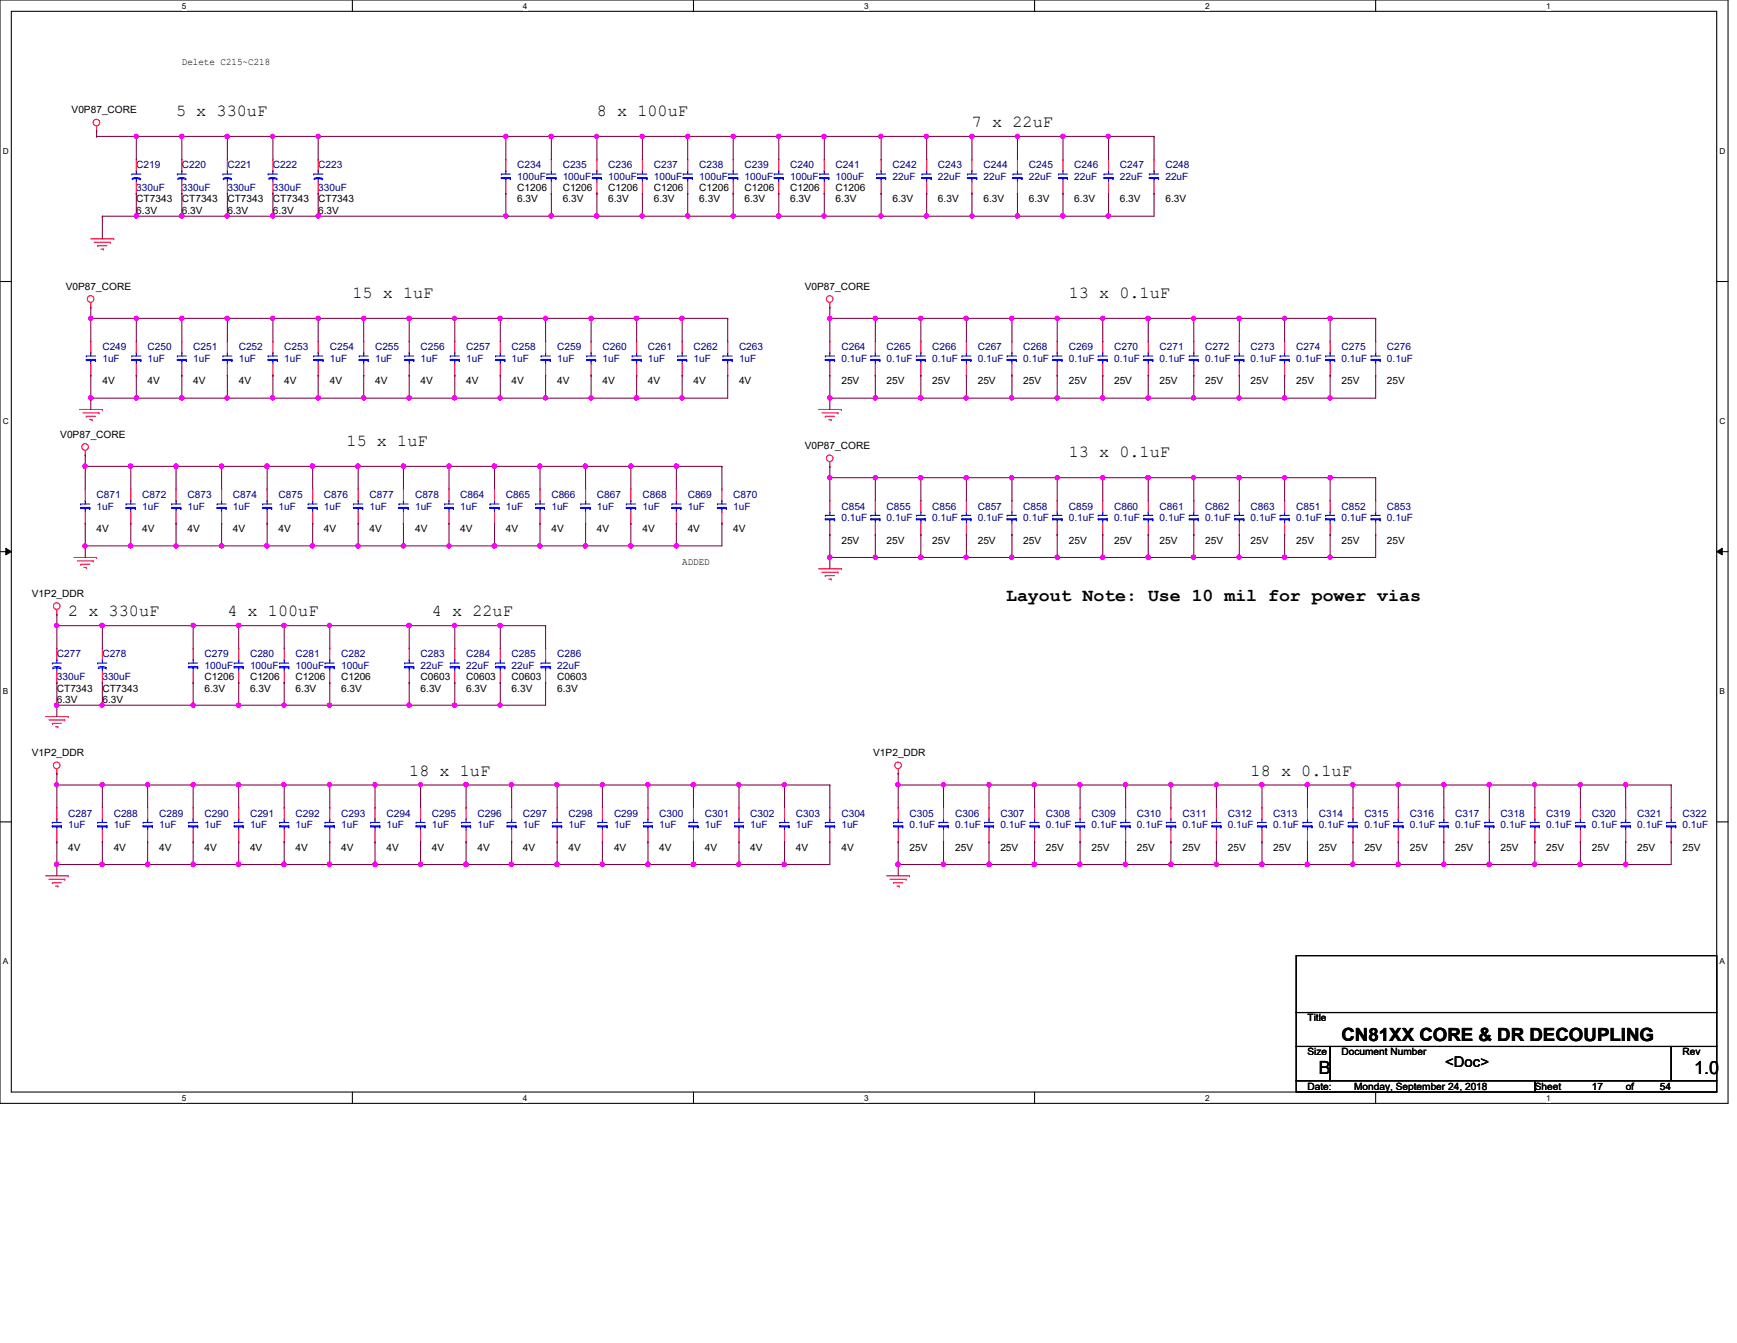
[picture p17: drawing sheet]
<svg xmlns="http://www.w3.org/2000/svg" width="279mm" height="216mm" viewBox="0 0 279 216" stroke-linecap="round" stroke-linejoin="round" font-family="sans-serif">
<defs><g id="words">
<g font-size="2.9">
<text x="161.8" y="96.6">Layout Note: Use 10 mil for power vias</text>
<text x="215.8" y="167.3">CN81XX CORE &amp; DR DECOUPLING</text>
<text x="212.1" y="172.7">B</text>
<text x="272.5" y="172.7">1.0</text>
</g>
<g font-size="2.7">
<text x="28.3" y="18.6">5 x 330uF</text>
<text x="96" y="18.6">8 x 100uF</text>
<text x="156.3" y="20.4">7 x 22uF</text>
<text x="56.7" y="47.9">15 x 1uF</text>
<text x="171.9" y="47.9">13 x 0.1uF</text>
<text x="55.8" y="71.6">15 x 1uF</text>
<text x="171.9" y="73.5">13 x 0.1uF</text>
<text x="11" y="99.1">2 x 330uF</text>
<text x="36.6" y="99.1">4 x 100uF</text>
<text x="69.5" y="99.1">4 x 22uF</text>
<text x="65.8" y="124.7">18 x 1uF</text>
<text x="201.2" y="124.7">18 x 0.1uF</text>
</g>
<text font-size="2.4" x="232.5" y="171.5">&lt;Doc&gt;</text>
<g font-size="1.6">
<text x="29.3" y="10.4">Delete C215~C218</text>
<text x="11.5" y="18.2">V0P87_CORE</text>
<text x="21.9" y="32.5">CT7343</text>
<text x="21.9" y="34.3">6.3V</text>
<text x="29.3" y="32.5">CT7343</text>
<text x="29.3" y="34.3">6.3V</text>
<text x="36.6" y="32.5">CT7343</text>
<text x="36.6" y="34.3">6.3V</text>
<text x="43.9" y="32.5">CT7343</text>
<text x="43.9" y="34.3">6.3V</text>
<text x="51.2" y="32.5">CT7343</text>
<text x="51.2" y="34.3">6.3V</text>
<text x="83.2" y="30.7">C1206</text>
<text x="83.2" y="32.5">6.3V</text>
<text x="90.5" y="30.7">C1206</text>
<text x="90.5" y="32.5">6.3V</text>
<text x="97.8" y="30.7">C1206</text>
<text x="97.8" y="32.5">6.3V</text>
<text x="105.2" y="30.7">C1206</text>
<text x="105.2" y="32.5">6.3V</text>
<text x="112.5" y="30.7">C1206</text>
<text x="112.5" y="32.5">6.3V</text>
<text x="119.8" y="30.7">C1206</text>
<text x="119.8" y="32.5">6.3V</text>
<text x="127.1" y="30.7">C1206</text>
<text x="127.1" y="32.5">6.3V</text>
<text x="134.4" y="30.7">C1206</text>
<text x="134.4" y="32.5">6.3V</text>
<text x="143.6" y="32.5">6.3V</text>
<text x="150.9" y="32.5">6.3V</text>
<text x="158.2" y="32.5">6.3V</text>
<text x="165.5" y="32.5">6.3V</text>
<text x="172.8" y="32.5">6.3V</text>
<text x="180.1" y="32.5">6.3V</text>
<text x="187.5" y="32.5">6.3V</text>
<text x="10.6" y="46.6">V0P87_CORE</text>
<text x="129.5" y="46.6">V0P87_CORE</text>
<text x="16.5" y="61.8">4V</text>
<text x="23.7" y="61.8">4V</text>
<text x="31.1" y="61.8">4V</text>
<text x="38.4" y="61.8">4V</text>
<text x="45.7" y="61.8">4V</text>
<text x="53" y="61.8">4V</text>
<text x="60.3" y="61.8">4V</text>
<text x="67.6" y="61.8">4V</text>
<text x="75" y="61.8">4V</text>
<text x="82.3" y="61.8">4V</text>
<text x="89.6" y="61.8">4V</text>
<text x="96.9" y="61.8">4V</text>
<text x="104.2" y="61.8">4V</text>
<text x="111.5" y="61.8">4V</text>
<text x="118.9" y="61.8">4V</text>
<text x="135.3" y="61.8">25V</text>
<text x="142.6" y="61.8">25V</text>
<text x="149.9" y="61.8">25V</text>
<text x="157.3" y="61.8">25V</text>
<text x="164.6" y="61.8">25V</text>
<text x="171.9" y="61.8">25V</text>
<text x="179.2" y="61.8">25V</text>
<text x="186.5" y="61.8">25V</text>
<text x="193.8" y="61.8">25V</text>
<text x="201.2" y="61.8">25V</text>
<text x="208.5" y="61.8">25V</text>
<text x="215.8" y="61.8">25V</text>
<text x="223.1" y="61.8">25V</text>
<text x="9.7" y="70.4">V0P87_CORE</text>
<text x="129.5" y="72.2">V0P87_CORE</text>
<text x="15.5" y="85.6">4V</text>
<text x="22.9" y="85.6">4V</text>
<text x="30.2" y="85.6">4V</text>
<text x="37.5" y="85.6">4V</text>
<text x="44.8" y="85.6">4V</text>
<text x="52.1" y="85.6">4V</text>
<text x="59.4" y="85.6">4V</text>
<text x="66.8" y="85.6">4V</text>
<text x="74" y="85.6">4V</text>
<text x="81.4" y="85.6">4V</text>
<text x="88.7" y="85.6">4V</text>
<text x="96" y="85.6">4V</text>
<text x="103.3" y="85.6">4V</text>
<text x="110.6" y="85.6">4V</text>
<text x="117.9" y="85.6">4V</text>
<text x="135.3" y="87.4">25V</text>
<text x="142.6" y="87.4">25V</text>
<text x="149.9" y="87.4">25V</text>
<text x="157.3" y="87.4">25V</text>
<text x="164.6" y="87.4">25V</text>
<text x="171.9" y="87.4">25V</text>
<text x="179.2" y="87.4">25V</text>
<text x="186.5" y="87.4">25V</text>
<text x="193.8" y="87.4">25V</text>
<text x="201.2" y="87.4">25V</text>
<text x="208.5" y="87.4">25V</text>
<text x="215.8" y="87.4">25V</text>
<text x="223.1" y="87.4">25V</text>
<text x="5.1" y="96">V1P2_DDR</text>
<text x="109.7" y="90.9">ADDED</text>
<text x="9.1" y="111.2">CT7343</text>
<text x="9.1" y="113">6.3V</text>
<text x="16.5" y="111.2">CT7343</text>
<text x="16.5" y="113">6.3V</text>
<text x="32.9" y="109.3">C1206</text>
<text x="32.9" y="111.2">6.3V</text>
<text x="40.2" y="109.3">C1206</text>
<text x="40.2" y="111.2">6.3V</text>
<text x="47.5" y="109.3">C1206</text>
<text x="47.5" y="111.2">6.3V</text>
<text x="54.9" y="109.3">C1206</text>
<text x="54.9" y="111.2">6.3V</text>
<text x="67.6" y="109.3">C0603</text>
<text x="67.6" y="111.2">6.3V</text>
<text x="75" y="109.3">C0603</text>
<text x="75" y="111.2">6.3V</text>
<text x="82.3" y="109.3">C0603</text>
<text x="82.3" y="111.2">6.3V</text>
<text x="89.6" y="109.3">C0603</text>
<text x="89.6" y="111.2">6.3V</text>
<text x="5.1" y="121.6">V1P2_DDR</text>
<text x="140.5" y="121.6">V1P2_DDR</text>
<text x="11" y="136.8">4V</text>
<text x="18.3" y="136.8">4V</text>
<text x="25.6" y="136.8">4V</text>
<text x="32.9" y="136.8">4V</text>
<text x="40.2" y="136.8">4V</text>
<text x="47.5" y="136.8">4V</text>
<text x="54.9" y="136.8">4V</text>
<text x="62.2" y="136.8">4V</text>
<text x="69.5" y="136.8">4V</text>
<text x="76.8" y="136.8">4V</text>
<text x="84.1" y="136.8">4V</text>
<text x="91.4" y="136.8">4V</text>
<text x="98.8" y="136.8">4V</text>
<text x="106" y="136.8">4V</text>
<text x="113.4" y="136.8">4V</text>
<text x="120.7" y="136.8">4V</text>
<text x="128" y="136.8">4V</text>
<text x="135.3" y="136.8">4V</text>
<text x="146.3" y="136.8">25V</text>
<text x="153.6" y="136.8">25V</text>
<text x="160.9" y="136.8">25V</text>
<text x="168.2" y="136.8">25V</text>
<text x="175.6" y="136.8">25V</text>
<text x="182.9" y="136.8">25V</text>
<text x="190.2" y="136.8">25V</text>
<text x="197.5" y="136.8">25V</text>
<text x="204.8" y="136.8">25V</text>
<text x="212.1" y="136.8">25V</text>
<text x="219.5" y="136.8">25V</text>
<text x="226.8" y="136.8">25V</text>
<text x="234.1" y="136.8">25V</text>
<text x="241.4" y="136.8">25V</text>
<text x="248.7" y="136.8">25V</text>
<text x="256" y="136.8">25V</text>
<text x="263.4" y="136.8">25V</text>
<text x="270.6" y="136.8">25V</text>
<text x="210.3" y="164.2">Title</text>
<text x="210.3" y="169.7">Size</text>
<text x="215.8" y="169.7">Document Number</text>
<text x="270.6" y="169.7">Rev</text>
<text x="210.3" y="175.2">Date:</text>
<text x="217.8" y="175.2">Monday, September 24, 2018</text>
<text x="246.9" y="175.2">Sheet</text>
<text x="256" y="175.2">17</text>
<text x="261.5" y="175.2">of</text>
<text x="267" y="175.2">54</text>
</g>
<g font-size="1.6" fill="#000080">
<text x="21.9" y="27.1">C219</text>
<text x="29.3" y="27.1">C220</text>
<text x="36.6" y="27.1">C221</text>
<text x="43.9" y="27.1">C222</text>
<text x="51.2" y="27.1">C223</text>
<text x="83.2" y="27.1">C234</text>
<text x="83.2" y="28.9">100uF</text>
<text x="90.5" y="27.1">C235</text>
<text x="90.5" y="28.9">100uF</text>
<text x="97.8" y="27.1">C236</text>
<text x="97.8" y="28.9">100uF</text>
<text x="105.2" y="27.1">C237</text>
<text x="105.2" y="28.9">100uF</text>
<text x="112.5" y="27.1">C238</text>
<text x="112.5" y="28.9">100uF</text>
<text x="119.8" y="27.1">C239</text>
<text x="119.8" y="28.9">100uF</text>
<text x="127.1" y="27.1">C240</text>
<text x="127.1" y="28.9">100uF</text>
<text x="134.4" y="27.1">C241</text>
<text x="134.4" y="28.9">100uF</text>
<text x="143.6" y="27.1">C242</text>
<text x="143.6" y="28.9">22uF</text>
<text x="150.9" y="27.1">C243</text>
<text x="150.9" y="28.9">22uF</text>
<text x="158.2" y="27.1">C244</text>
<text x="158.2" y="28.9">22uF</text>
<text x="165.5" y="27.1">C245</text>
<text x="165.5" y="28.9">22uF</text>
<text x="172.8" y="27.1">C246</text>
<text x="172.8" y="28.9">22uF</text>
<text x="180.1" y="27.1">C247</text>
<text x="180.1" y="28.9">22uF</text>
<text x="187.5" y="27.1">C248</text>
<text x="187.5" y="28.9">22uF</text>
<text x="21.9" y="30.7">330uF</text>
<text x="29.3" y="30.7">330uF</text>
<text x="36.6" y="30.7">330uF</text>
<text x="43.9" y="30.7">330uF</text>
<text x="51.2" y="30.7">330uF</text>
<text x="16.5" y="56.3">C249</text>
<text x="16.5" y="58.1">1uF</text>
<text x="23.7" y="56.3">C250</text>
<text x="23.7" y="58.1">1uF</text>
<text x="31.1" y="56.3">C251</text>
<text x="31.1" y="58.1">1uF</text>
<text x="38.4" y="56.3">C252</text>
<text x="38.4" y="58.1">1uF</text>
<text x="45.7" y="56.3">C253</text>
<text x="45.7" y="58.1">1uF</text>
<text x="53" y="56.3">C254</text>
<text x="53" y="58.1">1uF</text>
<text x="60.3" y="56.3">C255</text>
<text x="60.3" y="58.1">1uF</text>
<text x="67.6" y="56.3">C256</text>
<text x="67.6" y="58.1">1uF</text>
<text x="75" y="56.3">C257</text>
<text x="75" y="58.1">1uF</text>
<text x="82.3" y="56.3">C258</text>
<text x="82.3" y="58.1">1uF</text>
<text x="89.6" y="56.3">C259</text>
<text x="89.6" y="58.1">1uF</text>
<text x="96.9" y="56.3">C260</text>
<text x="96.9" y="58.1">1uF</text>
<text x="104.2" y="56.3">C261</text>
<text x="104.2" y="58.1">1uF</text>
<text x="111.5" y="56.3">C262</text>
<text x="111.5" y="58.1">1uF</text>
<text x="118.9" y="56.3">C263</text>
<text x="118.9" y="58.1">1uF</text>
<text x="135.3" y="56.3">C264</text>
<text x="135.3" y="58.1">0.1uF</text>
<text x="142.6" y="56.3">C265</text>
<text x="142.6" y="58.1">0.1uF</text>
<text x="149.9" y="56.3">C266</text>
<text x="149.9" y="58.1">0.1uF</text>
<text x="157.3" y="56.3">C267</text>
<text x="157.3" y="58.1">0.1uF</text>
<text x="164.6" y="56.3">C268</text>
<text x="164.6" y="58.1">0.1uF</text>
<text x="171.9" y="56.3">C269</text>
<text x="171.9" y="58.1">0.1uF</text>
<text x="179.2" y="56.3">C270</text>
<text x="179.2" y="58.1">0.1uF</text>
<text x="186.5" y="56.3">C271</text>
<text x="186.5" y="58.1">0.1uF</text>
<text x="193.8" y="56.3">C272</text>
<text x="193.8" y="58.1">0.1uF</text>
<text x="201.2" y="56.3">C273</text>
<text x="201.2" y="58.1">0.1uF</text>
<text x="208.5" y="56.3">C274</text>
<text x="208.5" y="58.1">0.1uF</text>
<text x="215.8" y="56.3">C275</text>
<text x="215.8" y="58.1">0.1uF</text>
<text x="223.1" y="56.3">C276</text>
<text x="223.1" y="58.1">0.1uF</text>
<text x="15.5" y="80.1">C871</text>
<text x="15.5" y="81.9">1uF</text>
<text x="22.9" y="80.1">C872</text>
<text x="22.9" y="81.9">1uF</text>
<text x="30.2" y="80.1">C873</text>
<text x="30.2" y="81.9">1uF</text>
<text x="37.5" y="80.1">C874</text>
<text x="37.5" y="81.9">1uF</text>
<text x="44.8" y="80.1">C875</text>
<text x="44.8" y="81.9">1uF</text>
<text x="52.1" y="80.1">C876</text>
<text x="52.1" y="81.9">1uF</text>
<text x="59.4" y="80.1">C877</text>
<text x="59.4" y="81.9">1uF</text>
<text x="66.8" y="80.1">C878</text>
<text x="66.8" y="81.9">1uF</text>
<text x="74" y="80.1">C864</text>
<text x="74" y="81.9">1uF</text>
<text x="81.4" y="80.1">C865</text>
<text x="81.4" y="81.9">1uF</text>
<text x="88.7" y="80.1">C866</text>
<text x="88.7" y="81.9">1uF</text>
<text x="96" y="80.1">C867</text>
<text x="96" y="81.9">1uF</text>
<text x="103.3" y="80.1">C868</text>
<text x="103.3" y="81.9">1uF</text>
<text x="110.6" y="80.1">C869</text>
<text x="110.6" y="81.9">1uF</text>
<text x="117.9" y="80.1">C870</text>
<text x="117.9" y="81.9">1uF</text>
<text x="135.3" y="81.9">C854</text>
<text x="135.3" y="83.7">0.1uF</text>
<text x="142.6" y="81.9">C855</text>
<text x="142.6" y="83.7">0.1uF</text>
<text x="149.9" y="81.9">C856</text>
<text x="149.9" y="83.7">0.1uF</text>
<text x="157.3" y="81.9">C857</text>
<text x="157.3" y="83.7">0.1uF</text>
<text x="164.6" y="81.9">C858</text>
<text x="164.6" y="83.7">0.1uF</text>
<text x="171.9" y="81.9">C859</text>
<text x="171.9" y="83.7">0.1uF</text>
<text x="179.2" y="81.9">C860</text>
<text x="179.2" y="83.7">0.1uF</text>
<text x="186.5" y="81.9">C861</text>
<text x="186.5" y="83.7">0.1uF</text>
<text x="193.8" y="81.9">C862</text>
<text x="193.8" y="83.7">0.1uF</text>
<text x="201.2" y="81.9">C863</text>
<text x="201.2" y="83.7">0.1uF</text>
<text x="208.5" y="81.9">C851</text>
<text x="208.5" y="83.7">0.1uF</text>
<text x="215.8" y="81.9">C852</text>
<text x="215.8" y="83.7">0.1uF</text>
<text x="223.1" y="81.9">C853</text>
<text x="223.1" y="83.7">0.1uF</text>
<text x="9.1" y="105.7">C277</text>
<text x="16.5" y="105.7">C278</text>
<text x="32.9" y="105.7">C279</text>
<text x="32.9" y="107.5">100uF</text>
<text x="40.2" y="105.7">C280</text>
<text x="40.2" y="107.5">100uF</text>
<text x="47.5" y="105.7">C281</text>
<text x="47.5" y="107.5">100uF</text>
<text x="54.9" y="105.7">C282</text>
<text x="54.9" y="107.5">100uF</text>
<text x="67.6" y="105.7">C283</text>
<text x="67.6" y="107.5">22uF</text>
<text x="75" y="105.7">C284</text>
<text x="75" y="107.5">22uF</text>
<text x="82.3" y="105.7">C285</text>
<text x="82.3" y="107.5">22uF</text>
<text x="89.6" y="105.7">C286</text>
<text x="89.6" y="107.5">22uF</text>
<text x="9.1" y="109.3">330uF</text>
<text x="16.5" y="109.3">330uF</text>
<text x="11" y="131.3">C287</text>
<text x="18.3" y="131.3">C288</text>
<text x="25.6" y="131.3">C289</text>
<text x="32.9" y="131.3">C290</text>
<text x="40.2" y="131.3">C291</text>
<text x="47.5" y="131.3">C292</text>
<text x="54.9" y="131.3">C293</text>
<text x="62.2" y="131.3">C294</text>
<text x="69.5" y="131.3">C295</text>
<text x="76.8" y="131.3">C296</text>
<text x="84.1" y="131.3">C297</text>
<text x="91.4" y="131.3">C298</text>
<text x="98.8" y="131.3">C299</text>
<text x="106" y="131.3">C300</text>
<text x="113.4" y="131.3">C301</text>
<text x="120.7" y="131.3">C302</text>
<text x="128" y="131.3">C303</text>
<text x="135.3" y="131.3">C304</text>
<text x="146.3" y="131.3">C305</text>
<text x="153.6" y="131.3">C306</text>
<text x="160.9" y="131.3">C307</text>
<text x="168.2" y="131.3">C308</text>
<text x="175.6" y="131.3">C309</text>
<text x="182.9" y="131.3">C310</text>
<text x="190.2" y="131.3">C311</text>
<text x="197.5" y="131.3">C312</text>
<text x="204.8" y="131.3">C313</text>
<text x="212.1" y="131.3">C314</text>
<text x="219.5" y="131.3">C315</text>
<text x="226.8" y="131.3">C316</text>
<text x="234.1" y="131.3">C317</text>
<text x="241.4" y="131.3">C318</text>
<text x="248.7" y="131.3">C319</text>
<text x="256" y="131.3">C320</text>
<text x="263.4" y="131.3">C321</text>
<text x="270.6" y="131.3">C322</text>
<text x="11" y="133.1">1uF</text>
<text x="18.3" y="133.1">1uF</text>
<text x="25.6" y="133.1">1uF</text>
<text x="32.9" y="133.1">1uF</text>
<text x="40.2" y="133.1">1uF</text>
<text x="47.5" y="133.1">1uF</text>
<text x="54.9" y="133.1">1uF</text>
<text x="62.2" y="133.1">1uF</text>
<text x="69.5" y="133.1">1uF</text>
<text x="76.8" y="133.1">1uF</text>
<text x="84.1" y="133.1">1uF</text>
<text x="91.4" y="133.1">1uF</text>
<text x="98.8" y="133.1">1uF</text>
<text x="106" y="133.1">1uF</text>
<text x="113.4" y="133.1">1uF</text>
<text x="120.7" y="133.1">1uF</text>
<text x="128" y="133.1">1uF</text>
<text x="135.3" y="133.1">1uF</text>
<text x="146.3" y="133.1">0.1uF</text>
<text x="153.6" y="133.1">0.1uF</text>
<text x="160.9" y="133.1">0.1uF</text>
<text x="168.2" y="133.1">0.1uF</text>
<text x="175.6" y="133.1">0.1uF</text>
<text x="182.9" y="133.1">0.1uF</text>
<text x="190.2" y="133.1">0.1uF</text>
<text x="197.5" y="133.1">0.1uF</text>
<text x="204.8" y="133.1">0.1uF</text>
<text x="212.1" y="133.1">0.1uF</text>
<text x="219.5" y="133.1">0.1uF</text>
<text x="226.8" y="133.1">0.1uF</text>
<text x="234.1" y="133.1">0.1uF</text>
<text x="241.4" y="133.1">0.1uF</text>
<text x="248.7" y="133.1">0.1uF</text>
<text x="256" y="133.1">0.1uF</text>
<text x="263.4" y="133.1">0.1uF</text>
<text x="270.6" y="133.1">0.1uF</text>
</g>
<g font-size="1.3">
<text x="29.3" y="1.4">5</text>
<text x="84.1" y="1.4">4</text>
<text x="139" y="1.4">3</text>
<text x="193.8" y="1.4">2</text>
<text x="248.7" y="1.4">1</text>
<text x=".5" y="24.7">D</text>
<text x="276.6" y="24.7">D</text>
<text x=".5" y="68.2">C</text>
<text x="276.6" y="68.2">C</text>
<text x=".5" y="111.6">B</text>
<text x="276.6" y="111.6">B</text>
<text x=".5" y="155">A</text>
<text x="276.6" y="155">A</text>
<text x="29.3" y="177">5</text>
<text x="84.1" y="177">4</text>
<text x="139" y="177">3</text>
<text x="193.8" y="177">2</text>
<text x="248.7" y="177">1</text>
</g>
</g></defs>
<path d="M0 0h278v177.4h-278zM1.8 1.8h274.3v173.8h-274.3z" fill="none" stroke="#000" stroke-width=".17"/>
<g fill="#fff">
<path d="M29.3 .2h.7v1.5h-.7z"/>
<path d="M29.3 175.8h.7v1.4h-.7z"/>
</g>
<path d="M56.7 0v1.8M56.7 175.6v1.8" fill="none" stroke="#000" stroke-width=".17"/>
<g fill="#fff">
<path d="M84.1 .2h.7v1.5h-.7z"/>
<path d="M84.1 175.8h.7v1.4h-.7z"/>
</g>
<path d="M111.5 0v1.8M111.5 175.6v1.8" fill="none" stroke="#000" stroke-width=".17"/>
<g fill="#fff">
<path d="M139 .2h.7v1.5h-.7z"/>
<path d="M139 175.8h.7v1.4h-.7z"/>
</g>
<path d="M166.4 0v1.8M166.4 175.6v1.8" fill="none" stroke="#000" stroke-width=".17"/>
<g fill="#fff">
<path d="M193.8 .2h.8v1.5h-.8z"/>
<path d="M193.8 175.8h.8v1.4h-.8z"/>
</g>
<path d="M221.3 0v1.8M221.3 175.6v1.8" fill="none" stroke="#000" stroke-width=".17"/>
<g fill="#fff">
<path d="M248.7 .2h.7v1.5h-.7z"/>
<path d="M248.7 175.8h.7v1.4h-.7z"/>
<path d="M.5 23.5h.9v1.5h-.9z"/>
<path d="M276.6 23.5h.9v1.5h-.9z"/>
<path d="M.5 67h.9v1.5h-.9z"/>
<path d="M276.6 67h.9v1.5h-.9z"/>
</g>
<path d="M0 45.3h1.8M276.1 45.3h1.9" fill="none" stroke="#000" stroke-width=".17"/>
<g fill="#fff">
<path d="M.5 110.4h.8v1.5h-.8z"/>
<path d="M276.6 110.4h.9v1.5h-.9z"/>
</g>
<path d="M0 88.7h1.8M276.1 88.7h1.9" fill="none" stroke="#000" stroke-width=".17"/>
<path d="M.9 88.1l.9 .6-.9 .5zM276.1 88.7l.9-.6v1.1z" fill="#000"/>
<path d="M.9 88.1l.9 .6-.9 .5zM276.1 88.7l.9-.6v1.1z" fill="none" stroke="#000" stroke-width=".16"/>
<g fill="#fff">
<path d="M.5 153.8h.8v1.5h-.8z"/>
<path d="M276.6 153.8h.9v1.5h-.9z"/>
</g>
<path d="M0 132.1h1.8M276.1 132.1h1.9M208.5 153.6h67.6v9.2h-67.6zM208.5 162.8h67.6v5.4h-67.6zM208.5 168.2h5.5v5.5h-5.5zM208.5 173.7h38.4v1.9h-38.4zM214 168.2h54.8v5.5h-54.8zM246.9 173.7h29.2v1.9h-29.2zM268.8 168.2h7.3v5.5h-7.3z" fill="none" stroke="#000" stroke-width=".17"/>
<g fill="none" stroke="#f00" stroke-width=".17">
<path d="M14.6 38.4h3.7M15.2 38.9h2.5M15.5 21h.1M15.5 20.3v.7M15.7 39.5h.1M15.7 39.5h1.5M17.7 38.9h.1M18.3 38.4h.1M21.9 25.6h.1M21.9 31.1h.1M21.9 25.6v1.8M21.9 29.3v1.8"/>
<path d="M29.3 25.6h.1M29.3 31.1h.1M29.3 25.6v1.8M29.3 29.3v1.8M36.6 25.6h.1M36.6 31.1h.1M36.6 25.6v1.8M36.6 29.3v1.8M43.9 25.6h.1M43.9 31.1h.1M43.9 25.6v1.8M43.9 29.3v1.8"/>
<path d="M51.2 25.6h.1M51.2 31.1h.1M51.2 25.6v1.8M51.2 29.3v1.8M81.4 31.1h.1M81.4 25.6h.1M81.4 25.6v1.8M81.4 29.3v1.8M88.7 31.1h.1M88.7 25.6h.1M88.7 25.6v1.8M88.7 29.3v1.8"/>
<path d="M96 31.1h.1M96 25.6h.1M96 25.6v1.8M96 29.3v1.8M103.3 31.1h.1M103.3 25.6h.1M103.3 25.6v1.8M103.3 29.3v1.8M110.6 31.1h.1M110.6 25.6h.1M110.6 25.6v1.8M110.6 29.3v1.8"/>
<path d="M117.9 31.1h.1M117.9 25.6h.1M117.9 25.6v1.8M117.9 29.3v1.8M125.3 31.1h.1M125.3 25.6h.1M125.3 25.6v1.8M125.3 29.3v1.8M132.6 31.1h.1M132.6 25.6h.1M132.6 25.6v1.8M132.6 29.3v1.8"/>
<path d="M141.7 31.1h.1M141.7 25.6h.1M141.7 25.6v1.8M141.7 29.3v1.8M149.1 31.1h.1M149.1 25.6h.1M149.1 25.6v1.8M149.1 29.3v1.8M156.3 31.1h.1M156.3 25.6h.1M156.3 25.6v1.8M156.3 29.3v1.8"/>
<path d="M163.7 31.1h.1M163.7 25.6h.1M163.7 25.6v1.8M163.7 29.3v1.8M171 31.1h.1M171 25.6h.1M171 25.6v1.8M171 29.3v1.8M178.3 31.1h.1M178.3 25.6h.1M178.3 25.6v1.8M178.3 29.3v1.8"/>
<path d="M185.6 31.1h.1M185.6 25.6h.1M185.6 25.6v1.8M185.6 29.3v1.8M14.6 49.4h.1M14.6 54.9h.1M14.6 48.6v.8M14.6 54.9v1.8M14.6 58.5v1.8M16.3 40h.3M16.6 40h.1M21.9 54.9h.1"/>
<path d="M21.9 54.9v1.8M21.9 58.5v1.8M29.3 54.9h.1M29.3 54.9v1.8M29.3 58.5v1.8M36.6 54.9h.1M36.6 54.9v1.8M36.6 58.5v1.8M43.9 54.9h.1M43.9 54.9v1.8M43.9 58.5v1.8M51.2 54.9h.1"/>
<path d="M51.2 54.9v1.8M51.2 58.5v1.8M58.5 54.9h.1M58.5 54.9v1.8M58.5 58.5v1.8M65.8 54.9h.1M65.8 54.9v1.8M65.8 58.5v1.8M73.2 54.9h.1M73.2 54.9v1.8M73.2 58.5v1.8M80.5 54.9h.1"/>
<path d="M80.5 54.9v1.8M80.5 58.5v1.8M87.8 54.9h.1M87.8 54.9v1.8M87.8 58.5v1.8M95.1 54.9h.1M95.1 54.9v1.8M95.1 58.5v1.8M102.4 54.9h.1M102.4 54.9v1.8M102.4 58.5v1.8M109.7 54.9h.1"/>
<path d="M109.7 54.9v1.8M109.7 58.5v1.8M117.1 54.9h.1M117.1 54.9v1.8M117.1 58.5v1.8M133.5 49.4h.1M133.5 54.9h.1M133.5 48.6v.8M133.5 54.9v1.8M133.5 58.5v1.8M140.8 54.9h.1M140.8 54.9v1.8"/>
<path d="M140.8 58.5v1.8M148.1 54.9h.1M148.1 54.9v1.8M148.1 58.5v1.8M155.4 54.9h.1M155.4 54.9v1.8M155.4 58.5v1.8M162.8 54.9h.1M162.8 54.9v1.8M162.8 58.5v1.8M170.1 54.9h.1M170.1 54.9v1.8"/>
<path d="M170.1 58.5v1.8M177.4 54.9h.1M177.4 54.9v1.8M177.4 58.5v1.8M184.7 54.9h.1M184.7 54.9v1.8M184.7 58.5v1.8M192 54.9h.1M192 54.9v1.8M192 58.5v1.8M199.3 54.9h.1M199.3 54.9v1.8"/>
<path d="M199.3 58.5v1.8M206.6 54.9h.1M206.6 54.9v1.8M206.6 58.5v1.8M214 54.9h.1M214 54.9v1.8M214 58.5v1.8M221.3 54.9h.1M221.3 54.9v1.8M221.3 58.5v1.8M12.8 65.8h3.7M13.3 66.4h2.6"/>
<path d="M13.7 73.2h.1M13.7 78.6h.1M13.7 72.4v.8M13.7 78.6v1.9M13.9 66.9h.1M13.9 66.9h1.5M14.4 67.5h.4M14.6 60.3h.1M14.8 67.5h.1M15.9 66.4h.1M16.5 65.8h.1M21 78.6h.1"/>
<path d="M21 78.6v1.9M21.9 60.3h.1M28.3 78.6h.1M28.3 78.6v1.9M29.3 60.3h.1M35.6 78.6h.1M35.6 78.6v1.9M36.6 60.3h.1M43 78.6h.1M43 78.6v1.9M43.9 60.3h.1M50.3 78.6h.1"/>
<path d="M50.3 78.6v1.9M51.2 60.3h.1M57.6 78.6h.1M57.6 78.6v1.9M58.5 60.3h.1M64.9 78.6h.1M64.9 78.6v1.9M65.8 60.3h.1M72.2 78.6h.1M72.2 78.6v1.9M73.2 60.3h.1M79.5 78.6h.1"/>
<path d="M79.5 78.6v1.9M80.5 60.3h.1M86.9 78.6h.1M86.9 78.6v1.9M87.8 60.3h.1M94.2 78.6h.1M94.2 78.6v1.9M95.1 60.3h.1M101.5 78.6h.1M101.5 78.6v1.9M102.4 60.3h.1M108.8 78.6h.1"/>
<path d="M108.8 78.6v1.9M109.7 60.3h.1M116.1 78.6h.1M116.1 78.6v1.9M117.1 60.3h.1M131.7 65.8h3.6M132.2 66.4h2.6M132.8 66.9h.1M132.8 66.9h1.4M133.3 67.5h.4M133.5 75h.1M133.5 60.3h.1"/>
<path d="M133.5 74.3v.7M133.7 67.5h.1M134.8 66.4h.1M135.3 65.8h.1M140.8 60.3h.1M148.1 60.3h.1M155.4 60.3h.1M162.8 60.3h.1M170.1 60.3h.1M177.4 60.3h.1M184.7 60.3h.1M192 60.3h.1"/>
<path d="M199.3 60.3h.1M206.6 60.3h.1M214 60.3h.1M221.3 60.3h.1M9.1 98.8h.1M9.1 98v.8M11.9 89.6h3.6M12.4 90.2h2.6M13 90.7h.1M13 90.7h1.4M13.5 91.2h.4M13.7 84.1h.1"/>
<path d="M13.7 82.3v1.8M13.9 91.2h.1M15 90.2h.1M15.5 89.6h.1M21 84.1h.1M21 82.3v1.8M28.3 84.1h.1M28.3 82.3v1.8M35.6 84.1h.1M35.6 82.3v1.8M43 84.1h.1M43 82.3v1.8"/>
<path d="M50.3 84.1h.1M50.3 82.3v1.8M57.6 84.1h.1M57.6 82.3v1.8M64.9 84.1h.1M64.9 82.3v1.8M72.2 84.1h.1M72.2 82.3v1.8M79.5 84.1h.1M79.5 82.3v1.8M86.9 84.1h.1M86.9 82.3v1.8"/>
<path d="M94.2 84.1h.1M94.2 82.3v1.8M101.5 84.1h.1M101.5 82.3v1.8M108.8 84.1h.1M108.8 82.3v1.8M116.1 84.1h.1M116.1 82.3v1.8M131.7 91.4h3.6M132.2 92h2.6M132.8 92.5h.1M132.8 92.5h1.4"/>
<path d="M133.3 93.1h.4M133.5 85.9h.1M133.5 80.5h.1M133.5 80.5v1.8M133.5 84.1v1.8M133.7 93.1h.1M134.8 92h.1M135.3 91.4h.1M140.8 85.9h.1M140.8 80.5h.1M140.8 80.5v1.8M140.8 84.1v1.8"/>
<path d="M148.1 85.9h.1M148.1 80.5h.1M148.1 80.5v1.8M148.1 84.1v1.8M155.4 85.9h.1M155.4 80.5h.1M155.4 80.5v1.8M155.4 84.1v1.8M162.8 85.9h.1M162.8 80.5h.1M162.8 80.5v1.8M162.8 84.1v1.8"/>
<path d="M170.1 85.9h.1M170.1 80.5h.1M170.1 80.5v1.8M170.1 84.1v1.8M177.4 85.9h.1M177.4 80.5h.1M177.4 80.5v1.8M177.4 84.1v1.8M184.7 85.9h.1M184.7 80.5h.1M184.7 80.5v1.8M184.7 84.1v1.8"/>
<path d="M192 85.9h.1M192 80.5h.1M192 80.5v1.8M192 84.1v1.8M199.3 85.9h.1M199.3 80.5h.1M199.3 80.5v1.8M199.3 84.1v1.8M206.6 85.9h.1M206.6 80.5h.1M206.6 80.5v1.8M206.6 84.1v1.8"/>
<path d="M214 85.9h.1M214 80.5h.1M214 80.5v1.8M214 84.1v1.8M221.3 85.9h.1M221.3 80.5h.1M221.3 80.5v1.8M221.3 84.1v1.8M7.3 115.2h3.7M7.9 115.7h2.5M8.4 116.3h.1M8.4 116.3h1.5"/>
<path d="M8.9 116.8h.4M9.1 104.2h.1M9.1 109.7h.1M9.1 104.2v1.8M9.1 107.9v1.8M9.3 116.8h.1M10.4 115.7h.1M11 115.2h.1M16.5 104.2h.1M16.5 109.7h.1M16.5 104.2v1.8M16.5 107.9v1.8"/>
<path d="M31.1 109.7h.1M31.1 104.2h.1M31.1 104.2v1.8M31.1 107.9v1.8M38.4 109.7h.1M38.4 104.2h.1M38.4 104.2v1.8M38.4 107.9v1.8M45.7 109.7h.1M45.7 104.2h.1M45.7 104.2v1.8M45.7 107.9v1.8"/>
<path d="M53 109.7h.1M53 104.2h.1M53 104.2v1.8M53 107.9v1.8M65.8 109.7h.1M65.8 104.2h.1M65.8 104.2v1.8M65.8 107.9v1.8M73.2 109.7h.1M73.2 104.2h.1M73.2 104.2v1.8M73.2 107.9v1.8"/>
<path d="M80.5 109.7h.1M80.5 104.2h.1M80.5 104.2v1.8M80.5 107.9v1.8M87.8 109.7h.1M87.8 104.2h.1M87.8 104.2v1.8M87.8 107.9v1.8M9.1 124.3h.1M9.1 135.3h.1M9.1 129.8h.1M9.1 123.6v.7"/>
<path d="M9.1 129.8v1.9M9.1 133.5v1.8M16.5 135.3h.1M16.5 129.8h.1M16.5 129.8v1.9M16.5 133.5v1.8M23.7 135.3h.1M23.7 129.8h.1M23.7 129.8v1.9M23.7 133.5v1.8M31.1 135.3h.1M31.1 129.8h.1"/>
<path d="M31.1 129.8v1.9M31.1 133.5v1.8M38.4 135.3h.1M38.4 129.8h.1M38.4 129.8v1.9M38.4 133.5v1.8M45.7 135.3h.1M45.7 129.8h.1M45.7 129.8v1.9M45.7 133.5v1.8M53 135.3h.1M53 129.8h.1"/>
<path d="M53 129.8v1.9M53 133.5v1.8M60.3 135.3h.1M60.3 129.8h.1M60.3 129.8v1.9M60.3 133.5v1.8M67.6 135.3h.1M67.6 129.8h.1M67.6 129.8v1.9M67.6 133.5v1.8M75 135.3h.1M75 129.8h.1"/>
<path d="M75 129.8v1.9M75 133.5v1.8M82.3 135.3h.1M82.3 129.8h.1M82.3 129.8v1.9M82.3 133.5v1.8M89.6 135.3h.1M89.6 129.8h.1M89.6 129.8v1.9M89.6 133.5v1.8M96.9 135.3h.1M96.9 129.8h.1"/>
<path d="M96.9 129.8v1.9M96.9 133.5v1.8M104.2 135.3h.1M104.2 129.8h.1M104.2 129.8v1.9M104.2 133.5v1.8M111.5 135.3h.1M111.5 129.8h.1M111.5 129.8v1.9M111.5 133.5v1.8M118.9 135.3h.1M118.9 129.8h.1"/>
<path d="M118.9 129.8v1.9M118.9 133.5v1.8M126.2 135.3h.1M126.2 129.8h.1M126.2 129.8v1.9M126.2 133.5v1.8M133.5 135.3h.1M133.5 129.8h.1M133.5 129.8v1.9M133.5 133.5v1.8M144.5 124.3h.1M144.5 135.3h.1"/>
<path d="M144.5 129.8h.1M144.5 123.6v.7M144.5 129.8v1.9M144.5 133.5v1.8M151.8 135.3h.1M151.8 129.8h.1M151.8 129.8v1.9M151.8 133.5v1.8M159.1 135.3h.1M159.1 129.8h.1M159.1 129.8v1.9M159.1 133.5v1.8"/>
<path d="M166.4 135.3h.1M166.4 129.8h.1M166.4 129.8v1.9M166.4 133.5v1.8M173.7 135.3h.1M173.7 129.8h.1M173.7 129.8v1.9M173.7 133.5v1.8M181.1 135.3h.1M181.1 129.8h.1M181.1 129.8v1.9M181.1 133.5v1.8"/>
<path d="M188.3 135.3h.1M188.3 129.8h.1M188.3 129.8v1.9M188.3 133.5v1.8M195.7 135.3h.1M195.7 129.8h.1M195.7 129.8v1.9M195.7 133.5v1.8M203 135.3h.1M203 129.8h.1M203 129.8v1.9M203 133.5v1.8"/>
<path d="M210.3 135.3h.1M210.3 129.8h.1M210.3 129.8v1.9M210.3 133.5v1.8M217.6 135.3h.1M217.6 129.8h.1M217.6 129.8v1.9M217.6 133.5v1.8M224.9 135.3h.1M224.9 129.8h.1M224.9 129.8v1.9M224.9 133.5v1.8"/>
<path d="M232.2 135.3h.1M232.2 129.8h.1M232.2 129.8v1.9M232.2 133.5v1.8M239.6 135.3h.1M239.6 129.8h.1M239.6 129.8v1.9M239.6 133.5v1.8M246.9 135.3h.1M246.9 129.8h.1M246.9 129.8v1.9M246.9 133.5v1.8"/>
<path d="M254.2 135.3h.1M254.2 129.8h.1M254.2 129.8v1.9M254.2 133.5v1.8M261.5 135.3h.1M261.5 129.8h.1M261.5 129.8v1.9M261.5 133.5v1.8M268.8 135.3h.1M268.8 129.8h.1M268.8 129.8v1.9M268.8 133.5v1.8"/>
<path d="M7.3 140.8h3.7M7.9 141.4h2.5M8.4 141.9h.1M8.4 141.9h1.5M8.9 142.5h.4M9.3 142.5h.1M10.4 141.4h.1M11 140.8h.1M142.6 140.8h3.7M143.2 141.4h2.6M143.7 141.9h.1M143.7 141.9h1.5"/>
<path d="M144.3 142.5h.4M144.7 142.5h.1M145.8 141.4h.1M146.3 140.8h.1"/>
<circle cx="15.5" cy="19.7" r=".54"/>
<circle cx="14.6" cy="48.1" r=".54"/>
<circle cx="133.4" cy="48.1" r=".54"/>
<circle cx="13.7" cy="71.9" r=".54"/>
<circle cx="133.4" cy="73.7" r=".54"/>
<circle cx="9.1" cy="97.4" r=".54"/>
<circle cx="9.1" cy="123" r=".54"/>
<circle cx="144.5" cy="123" r=".54"/>
</g>
<g fill="none" stroke="#00f" stroke-width=".17">
<path d="M21.2 28h.1M21.2 28h1.4M21.3 28.9l.6-.2 .7 .2M21.3 28.7l.6-.2 .7 .2M21.9 28.7h.1M21.9 27.4h.1M21.9 27.4v.6M21.9 28.7v.6M28.5 28h.1M28.5 28h1.5M28.6 28.9l.6-.2 .7 .2M28.6 28.7l.6-.2 .7 .2"/>
<path d="M29.3 28.7h.1M29.3 27.4h.1M29.3 27.4v.6M29.3 28.7v.6M35.9 28h.1M35.9 28h1.4M35.9 28.9l.6-.2 .8 .2M35.9 28.7l.6-.2 .8 .2M36.6 28.7h.1M36.6 27.4h.1M36.6 27.4v.6M36.6 28.7v.6"/>
<path d="M43.1 28h.1M43.1 28h1.5M43.2 28.8l.7-.1 .7 .2M43.2 28.7l.7-.2 .7 .2M43.9 28.7h.1M43.9 27.4h.1M43.9 27.4v.6M43.9 28.7v.6M50.5 28h.1M50.5 28h1.4M50.5 28.9l.7-.2 .7 .2M50.5 28.7l.7-.2 .7 .2"/>
<path d="M51.2 28.7h.1M51.2 27.4h.1M51.2 27.4v.6M51.2 28.7v.6M80.6 28h.1M80.6 28.5h.1M80.6 28.5v.2h1.5M80.6 28h1.5M80.6 28.5h1.5M81.4 28.7h.1M81.4 27.4h.1M81.4 27.4v.6"/>
<path d="M81.4 28.7v.6M82.1 28.7h.1M82.1 28.5h.1M82.1 28.5v.2M88 28h.1M88 28.5h.1M88 28.5v.2h1.4M88 28h1.4M88 28.5h1.4M88.7 28.7h.1M88.7 27.4h.1M88.7 27.4v.6"/>
<path d="M88.7 28.7v.6M89.4 28.7h.1M89.4 28.5h.1M89.4 28.5v.2M95.3 28h.1M95.3 28.5h.1M95.3 28.5v.2h1.4M95.3 28h1.4M95.3 28.5h1.4M96 28.7h.1M96 27.4h.1M96 27.4v.6"/>
<path d="M96 28.7v.6M96.7 28.7h.1M96.7 28.5h.1M96.7 28.5v.2M102.6 28h.1M102.6 28.5h.1M102.6 28.5v.2h1.5M102.6 28h1.5M102.6 28.5h1.5M103.3 28.7h.1M103.3 27.4h.1M103.3 27.4v.6"/>
<path d="M103.3 28.7v.6M104.1 28.7h.1M104.1 28.5h.1M104.1 28.5v.2M109.9 28h.1M109.9 28.5h.1M109.9 28.5v.2h1.5M109.9 28h1.5M109.9 28.5h1.5M110.6 28.7h.1M110.6 27.4h.1M110.6 27.4v.6"/>
<path d="M110.6 28.7v.6M111.4 28.7h.1M111.4 28.5h.1M111.4 28.5v.2M117.2 28h.1M117.2 28.5h.1M117.2 28.5v.2h1.5M117.2 28h1.5M117.2 28.5h1.5M117.9 28.7h.1M117.9 27.4h.1M117.9 27.4v.6"/>
<path d="M117.9 28.7v.6M118.7 28.7h.1M118.7 28.5h.1M118.7 28.5v.2M124.5 28h.1M124.5 28.5h.1M124.5 28.5v.2h1.5M124.5 28h1.5M124.5 28.5h1.5M125.3 28.7h.1M125.3 27.4h.1M125.3 27.4v.6"/>
<path d="M125.3 28.7v.6M126 28.7h.1M126 28.5h.1M126 28.5v.2M131.9 28h.1M131.9 28.5h.1M131.9 28.5v.2h1.4M131.9 28h1.4M131.9 28.5h1.4M132.6 28.7h.1M132.6 27.4h.1M132.6 27.4v.6"/>
<path d="M132.6 28.7v.6M133.3 28.7h.1M133.3 28.5h.1M133.3 28.5v.2M141 28h.1M141 28.5h.1M141 28.5v.2h1.5M141 28h1.5M141 28.5h1.5M141.7 28.7h.1M141.7 27.4h.1M141.7 27.4v.6"/>
<path d="M141.7 28.7v.6M142.5 28.7h.1M142.5 28.5h.1M142.5 28.5v.2M148.3 28h.1M148.3 28.5h.1M148.3 28.5v.2h1.5M148.3 28h1.5M148.3 28.5h1.5M149.1 28.7h.1M149.1 27.4h.1M149.1 27.4v.6"/>
<path d="M149.1 28.7v.6M149.8 28.7h.1M149.8 28.5h.1M149.8 28.5v.2M155.6 28h.1M155.6 28.5h.1M155.6 28.5v.2h1.5M155.6 28h1.5M155.6 28.5h1.5M156.3 28.7h.1M156.3 27.4h.1M156.3 27.4v.6"/>
<path d="M156.3 28.7v.6M157.1 28.7h.1M157.1 28.5h.1M157.1 28.5v.2M162.9 28h.1M162.9 28.5h.1M162.9 28.5v.2h1.5M162.9 28h1.5M162.9 28.5h1.5M163.7 28.7h.1M163.7 27.4h.1M163.7 27.4v.6"/>
<path d="M163.7 28.7v.6M164.4 28.7h.1M164.4 28.5h.1M164.4 28.5v.2M170.3 28h.1M170.3 28.5h.1M170.3 28.5v.2h1.4M170.3 28h1.4M170.3 28.5h1.4M171 28.7h.1M171 27.4h.1M171 27.4v.6"/>
<path d="M171 28.7v.6M171.7 28.7h.1M171.7 28.5h.1M171.7 28.5v.2M177.6 28h.1M177.6 28.5h.1M177.6 28.5v.2h1.4M177.6 28h1.4M177.6 28.5h1.4M178.3 28.7h.1M178.3 27.4h.1M178.3 27.4v.6"/>
<path d="M178.3 28.7v.6M179 28.7h.1M179 28.5h.1M179 28.5v.2M184.9 28h.1M184.9 28.5h.1M184.9 28.5v.2h1.5M184.9 28h1.5M184.9 28.5h1.5M185.6 28.7h.1M185.6 27.4h.1M185.6 27.4v.6"/>
<path d="M185.6 28.7v.6M186.4 28.7h.1M186.4 28.5h.1M186.4 28.5v.2M13.9 57.2h.1M13.9 57.8h.1M13.9 57.8v.2h1.5M13.9 57.2h1.5M13.9 57.8h1.5M14.6 58h.1M14.6 56.7h.1M14.6 56.7v.5"/>
<path d="M14.6 58v.5M15.4 58h.1M15.4 57.8h.1M15.4 57.8v.2M21.2 57.2h.1M21.2 57.8h.1M21.2 57.8v.2h1.4M21.2 57.2h1.4M21.2 57.8h1.4M21.9 58h.1M21.9 56.7h.1M21.9 56.7v.5"/>
<path d="M21.9 58v.5M22.6 58h.1M22.6 57.8h.1M22.6 57.8v.2M28.5 57.2h.1M28.5 57.8h.1M28.5 57.8v.2h1.5M28.5 57.2h1.5M28.5 57.8h1.5M29.3 58h.1M29.3 56.7h.1M29.3 56.7v.5"/>
<path d="M29.3 58v.5M30 58h.1M30 57.8h.1M30 57.8v.2M35.9 57.2h.1M35.9 57.8h.1M35.9 57.8v.2h1.4M35.9 57.2h1.4M35.9 57.8h1.4M36.6 58h.1M36.6 56.7h.1M36.6 56.7v.5"/>
<path d="M36.6 58v.5M37.3 58h.1M37.3 57.8h.1M37.3 57.8v.2M43.1 57.2h.1M43.1 57.8h.1M43.1 57.8v.2h1.5M43.1 57.2h1.5M43.1 57.8h1.5M43.9 58h.1M43.9 56.7h.1M43.9 56.7v.5"/>
<path d="M43.9 58v.5M44.6 58h.1M44.6 57.8h.1M44.6 57.8v.2M50.5 57.2h.1M50.5 57.8h.1M50.5 57.8v.2h1.4M50.5 57.2h1.4M50.5 57.8h1.4M51.2 58h.1M51.2 56.7h.1M51.2 56.7v.5"/>
<path d="M51.2 58v.5M51.9 58h.1M51.9 57.8h.1M51.9 57.8v.2M57.8 57.2h.1M57.8 57.8h.1M57.8 57.8v.2h1.4M57.8 57.2h1.4M57.8 57.8h1.4M58.5 58h.1M58.5 56.7h.1M58.5 56.7v.5"/>
<path d="M58.5 58v.5M59.2 58h.1M59.2 57.8h.1M59.2 57.8v.2M65.1 57.2h.1M65.1 57.8h.1M65.1 57.8v.2h1.4M65.1 57.2h1.4M65.1 57.8h1.4M65.8 58h.1M65.8 56.7h.1M65.8 56.7v.5"/>
<path d="M65.8 58v.5M66.5 58h.1M66.5 57.8h.1M66.5 57.8v.2M72.4 57.2h.1M72.4 57.8h.1M72.4 57.8v.2h1.5M72.4 57.2h1.5M72.4 57.8h1.5M73.2 58h.1M73.2 56.7h.1M73.2 56.7v.5"/>
<path d="M73.2 58v.5M73.9 58h.1M73.9 57.8h.1M73.9 57.8v.2M79.7 57.2h.1M79.7 57.8h.1M79.7 57.8v.2h1.5M79.7 57.2h1.5M79.7 57.8h1.5M80.5 58h.1M80.5 56.7h.1M80.5 56.7v.5"/>
<path d="M80.5 58v.5M81.2 58h.1M81.2 57.8h.1M81.2 57.8v.2M87 57.2h.1M87 57.8h.1M87 57.8v.2h1.5M87 57.2h1.5M87 57.8h1.5M87.8 58h.1M87.8 56.7h.1M87.8 56.7v.5"/>
<path d="M87.8 58v.5M88.5 58h.1M88.5 57.8h.1M88.5 57.8v.2M94.4 57.2h.1M94.4 57.8h.1M94.4 57.8v.2h1.4M94.4 57.2h1.4M94.4 57.8h1.4M95.1 58h.1M95.1 56.7h.1M95.1 56.7v.5"/>
<path d="M95.1 58v.5M95.8 58h.1M95.8 57.8h.1M95.8 57.8v.2M101.7 57.2h.1M101.7 57.8h.1M101.7 57.8v.2h1.4M101.7 57.2h1.4M101.7 57.8h1.4M102.4 58h.1M102.4 56.7h.1M102.4 56.7v.5"/>
<path d="M102.4 58v.5M103.1 58h.1M103.1 57.8h.1M103.1 57.8v.2M109 57.2h.1M109 57.8h.1M109 57.8v.2h1.4M109 57.2h1.4M109 57.8h1.4M109.7 58h.1M109.7 56.7h.1M109.7 56.7v.5"/>
<path d="M109.7 58v.5M110.4 58h.1M110.4 57.8h.1M110.4 57.8v.2M116.3 57.2h.1M116.3 57.8h.1M116.3 57.8v.2h1.5M116.3 57.2h1.5M116.3 57.8h1.5M117.1 58h.1M117.1 56.7h.1M117.1 56.7v.5"/>
<path d="M117.1 58v.5M117.8 58h.1M117.8 57.8h.1M117.8 57.8v.2M132.8 57.2h.1M132.8 57.8h.1M132.8 57.8v.2h1.4M132.8 57.2h1.4M132.8 57.8h1.4M133.5 58h.1M133.5 56.7h.1M133.5 56.7v.5"/>
<path d="M133.5 58v.5M134.2 58h.1M134.2 57.8h.1M134.2 57.8v.2M140.1 57.2h.1M140.1 57.8h.1M140.1 57.8v.2h1.4M140.1 57.2h1.4M140.1 57.8h1.4M140.8 58h.1M140.8 56.7h.1M140.8 56.7v.5"/>
<path d="M140.8 58v.5M141.5 58h.1M141.5 57.8h.1M141.5 57.8v.2M147.4 57.2h.1M147.4 57.8h.1M147.4 57.8v.2h1.4M147.4 57.2h1.4M147.4 57.8h1.4M148.1 58h.1M148.1 56.7h.1M148.1 56.7v.5"/>
<path d="M148.1 58v.5M148.8 58h.1M148.8 57.8h.1M148.8 57.8v.2M154.7 57.2h.1M154.7 57.8h.1M154.7 57.8v.2h1.5M154.7 57.2h1.5M154.7 57.8h1.5M155.4 58h.1M155.4 56.7h.1M155.4 56.7v.5"/>
<path d="M155.4 58v.5M156.2 58h.1M156.2 57.8h.1M156.2 57.8v.2M162 57.2h.1M162 57.8h.1M162 57.8v.2h1.5M162 57.2h1.5M162 57.8h1.5M162.8 58h.1M162.8 56.7h.1M162.8 56.7v.5"/>
<path d="M162.8 58v.5M163.5 58h.1M163.5 57.8h.1M163.5 57.8v.2M169.3 57.2h.1M169.3 57.8h.1M169.3 57.8v.2h1.5M169.3 57.2h1.5M169.3 57.8h1.5M170.1 58h.1M170.1 56.7h.1M170.1 56.7v.5"/>
<path d="M170.1 58v.5M170.8 58h.1M170.8 57.8h.1M170.8 57.8v.2M176.7 57.2h.1M176.7 57.8h.1M176.7 57.8v.2h1.4M176.7 57.2h1.4M176.7 57.8h1.4M177.4 58h.1M177.4 56.7h.1M177.4 56.7v.5"/>
<path d="M177.4 58v.5M178.1 58h.1M178.1 57.8h.1M178.1 57.8v.2M184 57.2h.1M184 57.8h.1M184 57.8v.2h1.4M184 57.2h1.4M184 57.8h1.4M184.7 58h.1M184.7 56.7h.1M184.7 56.7v.5"/>
<path d="M184.7 58v.5M185.4 58h.1M185.4 57.8h.1M185.4 57.8v.2M191.3 57.2h.1M191.3 57.8h.1M191.3 57.8v.2h1.4M191.3 57.2h1.4M191.3 57.8h1.4M192 58h.1M192 56.7h.1M192 56.7v.5"/>
<path d="M192 58v.5M192.7 58h.1M192.7 57.8h.1M192.7 57.8v.2M198.6 57.2h.1M198.6 57.8h.1M198.6 57.8v.2h1.5M198.6 57.2h1.5M198.6 57.8h1.5M199.3 58h.1M199.3 56.7h.1M199.3 56.7v.5"/>
<path d="M199.3 58v.5M200.1 58h.1M200.1 57.8h.1M200.1 57.8v.2M205.9 57.2h.1M205.9 57.8h.1M205.9 57.8v.2h1.5M205.9 57.2h1.5M205.9 57.8h1.5M206.6 58h.1M206.6 56.7h.1M206.6 56.7v.5"/>
<path d="M206.6 58v.5M207.4 58h.1M207.4 57.8h.1M207.4 57.8v.2M213.2 57.2h.1M213.2 57.8h.1M213.2 57.8v.2h1.5M213.2 57.2h1.5M213.2 57.8h1.5M214 58h.1M214 56.7h.1M214 56.7v.5"/>
<path d="M214 58v.5M214.7 58h.1M214.7 57.8h.1M214.7 57.8v.2M220.6 57.2h.1M220.6 57.8h.1M220.6 57.8v.2h1.4M220.6 57.2h1.4M220.6 57.8h1.4M221.3 58h.1M221.3 56.7h.1M221.3 56.7v.5"/>
<path d="M221.3 58v.5M222 58h.1M222 57.8h.1M222 57.8v.2M13 81h.1M13 81.6h.1M13 81.6v.1h1.4M13 81h1.4M13 81.6h1.4M13.7 81.7h.1M13.7 80.5h.1M13.7 80.5v.5"/>
<path d="M13.7 81.7v.6M14.4 81.7h.1M14.4 81.6h.1M14.4 81.6v.1M20.3 81h.1M20.3 81.6h.1M20.3 81.6v.1h1.5M20.3 81h1.5M20.3 81.6h1.5M21 81.7h.1M21 80.5h.1M21 80.5v.5"/>
<path d="M21 81.7v.6M21.8 81.7h.1M21.8 81.6h.1M21.8 81.6v.1M27.6 81h.1M27.6 81.6h.1M27.6 81.6v.1h1.5M27.6 81h1.5M27.6 81.6h1.5M28.3 81.7h.1M28.3 80.5h.1M28.3 80.5v.5"/>
<path d="M28.3 81.7v.6M29.1 81.7h.1M29.1 81.6h.1M29.1 81.6v.1M34.9 81h.1M34.9 81.6h.1M34.9 81.6v.1h1.5M34.9 81h1.5M34.9 81.6h1.5M35.6 81.7h.1M35.6 80.5h.1M35.6 80.5v.5"/>
<path d="M35.6 81.7v.6M36.4 81.7h.1M36.4 81.6h.1M36.4 81.6v.1M42.2 81h.1M42.2 81.6h.1M42.2 81.6v.1h1.5M42.2 81h1.5M42.2 81.6h1.5M43 81.7h.1M43 80.5h.1M43 80.5v.5"/>
<path d="M43 81.7v.6M43.7 81.7h.1M43.7 81.6h.1M43.7 81.6v.1M49.6 81h.1M49.6 81.6h.1M49.6 81.6v.1h1.4M49.6 81h1.4M49.6 81.6h1.4M50.3 81.7h.1M50.3 80.5h.1M50.3 80.5v.5"/>
<path d="M50.3 81.7v.6M51 81.7h.1M51 81.6h.1M51 81.6v.1M56.9 81h.1M56.9 81.6h.1M56.9 81.6v.1h1.4M56.9 81h1.4M56.9 81.6h1.4M57.6 81.7h.1M57.6 80.5h.1M57.6 80.5v.5"/>
<path d="M57.6 81.7v.6M58.3 81.7h.1M58.3 81.6h.1M58.3 81.6v.1M64.2 81h.1M64.2 81.6h.1M64.2 81.6v.1h1.5M64.2 81h1.5M64.2 81.6h1.5M64.9 81.7h.1M64.9 80.5h.1M64.9 80.5v.5"/>
<path d="M64.9 81.7v.6M65.7 81.7h.1M65.7 81.6h.1M65.7 81.6v.1M71.5 81h.1M71.5 81.6h.1M71.5 81.6v.1h1.4M71.5 81h1.4M71.5 81.6h1.4M72.2 81.7h.1M72.2 80.5h.1M72.2 80.5v.5"/>
<path d="M72.2 81.7v.6M72.9 81.7h.1M72.9 81.6h.1M72.9 81.6v.1M78.8 81h.1M78.8 81.6h.1M78.8 81.6v.1h1.5M78.8 81h1.5M78.8 81.6h1.5M79.5 81.7h.1M79.5 80.5h.1M79.5 80.5v.5"/>
<path d="M79.5 81.7v.6M80.3 81.7h.1M80.3 81.6h.1M80.3 81.6v.1M86.1 81h.1M86.1 81.6h.1M86.1 81.6v.1h1.5M86.1 81h1.5M86.1 81.6h1.5M86.9 81.7h.1M86.9 80.5h.1M86.9 80.5v.5"/>
<path d="M86.9 81.7v.6M87.6 81.7h.1M87.6 81.6h.1M87.6 81.6v.1M93.4 81h.1M93.4 81.6h.1M93.4 81.6v.1h1.5M93.4 81h1.5M93.4 81.6h1.5M94.2 81.7h.1M94.2 80.5h.1M94.2 80.5v.5"/>
<path d="M94.2 81.7v.6M94.9 81.7h.1M94.9 81.6h.1M94.9 81.6v.1M100.8 81h.1M100.8 81.6h.1M100.8 81.6v.1h1.4M100.8 81h1.4M100.8 81.6h1.4M101.5 81.7h.1M101.5 80.5h.1M101.5 80.5v.5"/>
<path d="M101.5 81.7v.6M102.2 81.7h.1M102.2 81.6h.1M102.2 81.6v.1M108.1 81h.1M108.1 81.6h.1M108.1 81.6v.1h1.4M108.1 81h1.4M108.1 81.6h1.4M108.8 81.7h.1M108.8 80.5h.1M108.8 80.5v.5"/>
<path d="M108.8 81.7v.6M109.5 81.7h.1M109.5 81.6h.1M109.5 81.6v.1M115.4 81h.1M115.4 81.6h.1M115.4 81.6v.1h1.4M115.4 81h1.4M115.4 81.6h1.4M116.1 81.7h.1M116.1 80.5h.1M116.1 80.5v.5"/>
<path d="M116.1 81.7v.6M116.8 81.7h.1M116.8 81.6h.1M116.8 81.6v.1M132.8 82.8h.1M132.8 83.4h.1M132.8 83.4v.2h1.4M132.8 82.8h1.4M132.8 83.4h1.4M133.5 83.6h.1M133.5 82.3h.1M133.5 82.3v.5"/>
<path d="M133.5 83.6v.5M134.2 83.6h.1M134.2 83.4h.1M134.2 83.4v.2M140.1 82.8h.1M140.1 83.4h.1M140.1 83.4v.2h1.4M140.1 82.8h1.4M140.1 83.4h1.4M140.8 83.6h.1M140.8 82.3h.1M140.8 82.3v.5"/>
<path d="M140.8 83.6v.5M141.5 83.6h.1M141.5 83.4h.1M141.5 83.4v.2M147.4 82.8h.1M147.4 83.4h.1M147.4 83.4v.2h1.4M147.4 82.8h1.4M147.4 83.4h1.4M148.1 83.6h.1M148.1 82.3h.1M148.1 82.3v.5"/>
<path d="M148.1 83.6v.5M148.8 83.6h.1M148.8 83.4h.1M148.8 83.4v.2M154.7 82.8h.1M154.7 83.4h.1M154.7 83.4v.2h1.5M154.7 82.8h1.5M154.7 83.4h1.5M155.4 83.6h.1M155.4 82.3h.1M155.4 82.3v.5"/>
<path d="M155.4 83.6v.5M156.2 83.6h.1M156.2 83.4h.1M156.2 83.4v.2M162 82.8h.1M162 83.4h.1M162 83.4v.2h1.5M162 82.8h1.5M162 83.4h1.5M162.8 83.6h.1M162.8 82.3h.1M162.8 82.3v.5"/>
<path d="M162.8 83.6v.5M163.5 83.6h.1M163.5 83.4h.1M163.5 83.4v.2M169.3 82.8h.1M169.3 83.4h.1M169.3 83.4v.2h1.5M169.3 82.8h1.5M169.3 83.4h1.5M170.1 83.6h.1M170.1 82.3h.1M170.1 82.3v.5"/>
<path d="M170.1 83.6v.5M170.8 83.6h.1M170.8 83.4h.1M170.8 83.4v.2M176.7 82.8h.1M176.7 83.4h.1M176.7 83.4v.2h1.4M176.7 82.8h1.4M176.7 83.4h1.4M177.4 83.6h.1M177.4 82.3h.1M177.4 82.3v.5"/>
<path d="M177.4 83.6v.5M178.1 83.6h.1M178.1 83.4h.1M178.1 83.4v.2M184 82.8h.1M184 83.4h.1M184 83.4v.2h1.4M184 82.8h1.4M184 83.4h1.4M184.7 83.6h.1M184.7 82.3h.1M184.7 82.3v.5"/>
<path d="M184.7 83.6v.5M185.4 83.6h.1M185.4 83.4h.1M185.4 83.4v.2M191.3 82.8h.1M191.3 83.4h.1M191.3 83.4v.2h1.4M191.3 82.8h1.4M191.3 83.4h1.4M192 83.6h.1M192 82.3h.1M192 82.3v.5"/>
<path d="M192 83.6v.5M192.7 83.6h.1M192.7 83.4h.1M192.7 83.4v.2M198.6 82.8h.1M198.6 83.4h.1M198.6 83.4v.2h1.5M198.6 82.8h1.5M198.6 83.4h1.5M199.3 83.6h.1M199.3 82.3h.1M199.3 82.3v.5"/>
<path d="M199.3 83.6v.5M200.1 83.6h.1M200.1 83.4h.1M200.1 83.4v.2M205.9 82.8h.1M205.9 83.4h.1M205.9 83.4v.2h1.5M205.9 82.8h1.5M205.9 83.4h1.5M206.6 83.6h.1M206.6 82.3h.1M206.6 82.3v.5"/>
<path d="M206.6 83.6v.5M207.4 83.6h.1M207.4 83.4h.1M207.4 83.4v.2M213.2 82.8h.1M213.2 83.4h.1M213.2 83.4v.2h1.5M213.2 82.8h1.5M213.2 83.4h1.5M214 83.6h.1M214 82.3h.1M214 82.3v.5"/>
<path d="M214 83.6v.5M214.7 83.6h.1M214.7 83.4h.1M214.7 83.4v.2M220.6 82.8h.1M220.6 83.4h.1M220.6 83.4v.2h1.4M220.6 82.8h1.4M220.6 83.4h1.4M221.3 83.6h.1M221.3 82.3h.1M221.3 82.3v.5"/>
<path d="M221.3 83.6v.5M222 83.6h.1M222 83.4h.1M222 83.4v.2M8.4 106.6h.1M8.4 106.6h1.5M8.5 107.5l.6-.1 .7 .2M8.5 107.3l.6-.2 .7 .3M9.1 107.4h.1M9.1 106h.1M9.1 106v.6M9.1 107.4v.5"/>
<path d="M15.7 106.6h.1M15.7 106.6h1.5M15.8 107.5l.6-.1 .7 .2M15.8 107.3l.6-.2 .7 .3M16.5 107.4h.1M16.5 106h.1M16.5 106v.6M16.5 107.4v.5M30.4 106.6h.1M30.4 107.1h.1M30.4 106.6h1.4M30.4 107.1v.3h1.4"/>
<path d="M30.4 107.1h1.4M31.1 107.4h.1M31.1 106h.1M31.1 106v.6M31.1 107.4v.5M31.8 107.4h.1M31.8 107.1h.1M31.8 107.1v.3M37.7 106.6h.1M37.7 107.1h.1M37.7 107.1v.3h1.4M37.7 106.6h1.4"/>
<path d="M37.7 107.1h1.4M38.4 107.4h.1M38.4 106h.1M38.4 106v.6M38.4 107.4v.5M39.1 107.4h.1M39.1 107.1h.1M39.1 107.1v.3M45 106.6h.1M45 107.1h.1M45 107.1v.3h1.4M45 106.6h1.4"/>
<path d="M45 107.1h1.4M45.7 107.4h.1M45.7 106h.1M45.7 106v.6M45.7 107.4v.5M46.4 107.4h.1M46.4 107.1h.1M46.4 107.1v.3M52.3 106.6h.1M52.3 107.1h.1M52.3 106.6h1.5M52.3 107.1v.3h1.5"/>
<path d="M52.3 107.1h1.5M53 107.4h.1M53 106h.1M53 106v.6M53 107.4v.5M53.8 107.4h.1M53.8 107.1h.1M53.8 107.1v.3M65.1 106.6h.1M65.1 107.1h.1M65.1 106.6h1.4M65.1 107.1v.3h1.4"/>
<path d="M65.1 107.1h1.4M65.8 107.4h.1M65.8 106h.1M65.8 106v.6M65.8 107.4v.5M66.5 107.4h.1M66.5 107.1h.1M66.5 107.1v.3M72.4 106.6h.1M72.4 107.1h.1M72.4 106.6h1.5M72.4 107.1v.3h1.5"/>
<path d="M72.4 107.1h1.5M73.2 107.4h.1M73.2 106h.1M73.2 106v.6M73.2 107.4v.5M73.9 107.4h.1M73.9 107.1h.1M73.9 107.1v.3M79.7 106.6h.1M79.7 107.1h.1M79.7 106.6h1.5M79.7 107.1v.3h1.5"/>
<path d="M79.7 107.1h1.5M80.5 107.4h.1M80.5 106h.1M80.5 106v.6M80.5 107.4v.5M81.2 107.4h.1M81.2 107.1h.1M81.2 107.1v.3M87 106.6h.1M87 107.1h.1M87 106.6h1.5M87 107.1v.3h1.5"/>
<path d="M87 107.1h1.5M87.8 107.4h.1M87.8 106h.1M87.8 106v.6M87.8 107.4v.5M88.5 107.4h.1M88.5 107.1h.1M88.5 107.1v.3M8.4 132.2h.1M8.4 132.8h.1M8.4 132.8v.1h1.5M8.4 132.2h1.5"/>
<path d="M8.4 132.8h1.5M9.1 132.9h.1M9.1 131.7h.1M9.1 131.7v.5M9.1 132.9v.6M9.9 132.9h.1M9.9 132.8h.1M9.9 132.8v.1M15.7 132.2h.1M15.7 132.8h.1M15.7 132.8v.1h1.5M15.7 132.2h1.5"/>
<path d="M15.7 132.8h1.5M16.5 132.9h.1M16.5 131.7h.1M16.5 131.7v.5M16.5 132.9v.6M17.2 132.9h.1M17.2 132.8h.1M17.2 132.8v.1M23 132.2h.1M23 132.8h.1M23 132.8v.1h1.5M23 132.2h1.5"/>
<path d="M23 132.8h1.5M23.7 132.9h.1M23.7 131.7h.1M23.7 131.7v.5M23.7 132.9v.6M24.5 132.9h.1M24.5 132.8h.1M24.5 132.8v.1M30.4 132.2h.1M30.4 132.8h.1M30.4 132.8v.1h1.4M30.4 132.2h1.4"/>
<path d="M30.4 132.8h1.4M31.1 132.9h.1M31.1 131.7h.1M31.1 131.7v.5M31.1 132.9v.6M31.8 132.9h.1M31.8 132.8h.1M31.8 132.8v.1M37.7 132.2h.1M37.7 132.8h.1M37.7 132.8v.1h1.4M37.7 132.2h1.4"/>
<path d="M37.7 132.8h1.4M38.4 132.9h.1M38.4 131.7h.1M38.4 131.7v.5M38.4 132.9v.6M39.1 132.9h.1M39.1 132.8h.1M39.1 132.8v.1M45 132.2h.1M45 132.8h.1M45 132.8v.1h1.4M45 132.2h1.4"/>
<path d="M45 132.8h1.4M45.7 132.9h.1M45.7 131.7h.1M45.7 131.7v.5M45.7 132.9v.6M46.4 132.9h.1M46.4 132.8h.1M46.4 132.8v.1M52.3 132.2h.1M52.3 132.8h.1M52.3 132.8v.1h1.5M52.3 132.2h1.5"/>
<path d="M52.3 132.8h1.5M53 132.9h.1M53 131.7h.1M53 131.7v.5M53 132.9v.6M53.8 132.9h.1M53.8 132.8h.1M53.8 132.8v.1M59.6 132.2h.1M59.6 132.8h.1M59.6 132.8v.1h1.5M59.6 132.2h1.5"/>
<path d="M59.6 132.8h1.5M60.3 132.9h.1M60.3 131.7h.1M60.3 131.7v.5M60.3 132.9v.6M61.1 132.9h.1M61.1 132.8h.1M61.1 132.8v.1M66.9 132.2h.1M66.9 132.8h.1M66.9 132.8v.1h1.5M66.9 132.2h1.5"/>
<path d="M66.9 132.8h1.5M67.6 132.9h.1M67.6 131.7h.1M67.6 131.7v.5M67.6 132.9v.6M68.4 132.9h.1M68.4 132.8h.1M68.4 132.8v.1M74.3 132.2h.1M74.3 132.8h.1M74.3 132.8v.1h1.4M74.3 132.2h1.4"/>
<path d="M74.3 132.8h1.4M75 132.9h.1M75 131.7h.1M75 131.7v.5M75 132.9v.6M75.7 132.9h.1M75.7 132.8h.1M75.7 132.8v.1M81.6 132.2h.1M81.6 132.8h.1M81.6 132.8v.1h1.4M81.6 132.2h1.4"/>
<path d="M81.6 132.8h1.4M82.3 132.9h.1M82.3 131.7h.1M82.3 131.7v.5M82.3 132.9v.6M83 132.9h.1M83 132.8h.1M83 132.8v.1M88.9 132.2h.1M88.9 132.8h.1M88.9 132.8v.1h1.4M88.9 132.2h1.4"/>
<path d="M88.9 132.8h1.4M89.6 132.9h.1M89.6 131.7h.1M89.6 131.7v.5M89.6 132.9v.6M90.3 132.9h.1M90.3 132.8h.1M90.3 132.8v.1M96.2 132.2h.1M96.2 132.8h.1M96.2 132.8v.1h1.5M96.2 132.2h1.5"/>
<path d="M96.2 132.8h1.5M96.9 132.9h.1M96.9 131.7h.1M96.9 131.7v.5M96.9 132.9v.6M97.7 132.9h.1M97.7 132.8h.1M97.7 132.8v.1M103.5 132.2h.1M103.5 132.8h.1M103.5 132.8v.1h1.4M103.5 132.2h1.4"/>
<path d="M103.5 132.8h1.4M104.2 132.9h.1M104.2 131.7h.1M104.2 131.7v.5M104.2 132.9v.6M104.9 132.9h.1M104.9 132.8h.1M104.9 132.8v.1M110.8 132.2h.1M110.8 132.8h.1M110.8 132.8v.1h1.5M110.8 132.2h1.5"/>
<path d="M110.8 132.8h1.5M111.5 132.9h.1M111.5 131.7h.1M111.5 131.7v.5M111.5 132.9v.6M112.3 132.9h.1M112.3 132.8h.1M112.3 132.8v.1M118.2 132.2h.1M118.2 132.8h.1M118.2 132.8v.1h1.4M118.2 132.2h1.4"/>
<path d="M118.2 132.8h1.4M118.9 132.9h.1M118.9 131.7h.1M118.9 131.7v.5M118.9 132.9v.6M119.6 132.9h.1M119.6 132.8h.1M119.6 132.8v.1M125.4 132.2h.1M125.4 132.8h.1M125.4 132.8v.1h1.5M125.4 132.2h1.5"/>
<path d="M125.4 132.8h1.5M126.2 132.9h.1M126.2 131.7h.1M126.2 131.7v.5M126.2 132.9v.6M126.9 132.9h.1M126.9 132.8h.1M126.9 132.8v.1M132.8 132.2h.1M132.8 132.8h.1M132.8 132.8v.1h1.4M132.8 132.2h1.4"/>
<path d="M132.8 132.8h1.4M133.5 132.9h.1M133.5 131.7h.1M133.5 131.7v.5M133.5 132.9v.6M134.2 132.9h.1M134.2 132.8h.1M134.2 132.8v.1M143.7 132.2h.1M143.7 132.8h.1M143.7 132.8v.1h1.5M143.7 132.2h1.5"/>
<path d="M143.7 132.8h1.5M144.5 132.9h.1M144.5 131.7h.1M144.5 131.7v.5M144.5 132.9v.6M145.2 132.9h.1M145.2 132.8h.1M145.2 132.8v.1M151 132.2h.1M151 132.8h.1M151 132.8v.1h1.5M151 132.2h1.5"/>
<path d="M151 132.8h1.5M151.8 132.9h.1M151.8 131.7h.1M151.8 131.7v.5M151.8 132.9v.6M152.5 132.9h.1M152.5 132.8h.1M152.5 132.8v.1M158.4 132.2h.1M158.4 132.8h.1M158.4 132.8v.1h1.4M158.4 132.2h1.4"/>
<path d="M158.4 132.8h1.4M159.1 132.9h.1M159.1 131.7h.1M159.1 131.7v.5M159.1 132.9v.6M159.8 132.9h.1M159.8 132.8h.1M159.8 132.8v.1M165.7 132.2h.1M165.7 132.8h.1M165.7 132.8v.1h1.4M165.7 132.2h1.4"/>
<path d="M165.7 132.8h1.4M166.4 132.9h.1M166.4 131.7h.1M166.4 131.7v.5M166.4 132.9v.6M167.1 132.9h.1M167.1 132.8h.1M167.1 132.8v.1M173 132.2h.1M173 132.8h.1M173 132.8v.1h1.5M173 132.2h1.5"/>
<path d="M173 132.8h1.5M173.7 132.9h.1M173.7 131.7h.1M173.7 131.7v.5M173.7 132.9v.6M174.5 132.9h.1M174.5 132.8h.1M174.5 132.8v.1M180.3 132.2h.1M180.3 132.8h.1M180.3 132.8v.1h1.5M180.3 132.2h1.5"/>
<path d="M180.3 132.8h1.5M181.1 132.9h.1M181.1 131.7h.1M181.1 131.7v.5M181.1 132.9v.6M181.8 132.9h.1M181.8 132.8h.1M181.8 132.8v.1M187.6 132.2h.1M187.6 132.8h.1M187.6 132.8v.1h1.5M187.6 132.2h1.5"/>
<path d="M187.6 132.8h1.5M188.3 132.9h.1M188.3 131.7h.1M188.3 131.7v.5M188.3 132.9v.6M189.1 132.9h.1M189.1 132.8h.1M189.1 132.8v.1M194.9 132.2h.1M194.9 132.8h.1M194.9 132.8v.1h1.5M194.9 132.2h1.5"/>
<path d="M194.9 132.8h1.5M195.7 132.9h.1M195.7 131.7h.1M195.7 131.7v.5M195.7 132.9v.6M196.4 132.9h.1M196.4 132.8h.1M196.4 132.8v.1M202.3 132.2h.1M202.3 132.8h.1M202.3 132.8v.1h1.4M202.3 132.2h1.4"/>
<path d="M202.3 132.8h1.4M203 132.9h.1M203 131.7h.1M203 131.7v.5M203 132.9v.6M203.7 132.9h.1M203.7 132.8h.1M203.7 132.8v.1M209.6 132.2h.1M209.6 132.8h.1M209.6 132.8v.1h1.4M209.6 132.2h1.4"/>
<path d="M209.6 132.8h1.4M210.3 132.9h.1M210.3 131.7h.1M210.3 131.7v.5M210.3 132.9v.6M211 132.9h.1M211 132.8h.1M211 132.8v.1M216.9 132.2h.1M216.9 132.8h.1M216.9 132.8v.1h1.5M216.9 132.2h1.5"/>
<path d="M216.9 132.8h1.5M217.6 132.9h.1M217.6 131.7h.1M217.6 131.7v.5M217.6 132.9v.6M218.4 132.9h.1M218.4 132.8h.1M218.4 132.8v.1M224.2 132.2h.1M224.2 132.8h.1M224.2 132.8v.1h1.5M224.2 132.2h1.5"/>
<path d="M224.2 132.8h1.5M224.9 132.9h.1M224.9 131.7h.1M224.9 131.7v.5M224.9 132.9v.6M225.7 132.9h.1M225.7 132.8h.1M225.7 132.8v.1M231.5 132.2h.1M231.5 132.8h.1M231.5 132.8v.1h1.5M231.5 132.2h1.5"/>
<path d="M231.5 132.8h1.5M232.2 132.9h.1M232.2 131.7h.1M232.2 131.7v.5M232.2 132.9v.6M233 132.9h.1M233 132.8h.1M233 132.8v.1M238.8 132.2h.1M238.8 132.8h.1M238.8 132.8v.1h1.5M238.8 132.2h1.5"/>
<path d="M238.8 132.8h1.5M239.6 132.9h.1M239.6 131.7h.1M239.6 131.7v.5M239.6 132.9v.6M240.3 132.9h.1M240.3 132.8h.1M240.3 132.8v.1M246.2 132.2h.1M246.2 132.8h.1M246.2 132.8v.1h1.4M246.2 132.2h1.4"/>
<path d="M246.2 132.8h1.4M246.9 132.9h.1M246.9 131.7h.1M246.9 131.7v.5M246.9 132.9v.6M247.6 132.9h.1M247.6 132.8h.1M247.6 132.8v.1M253.4 132.2h.1M253.4 132.8h.1M253.4 132.8v.1h1.5M253.4 132.2h1.5"/>
<path d="M253.4 132.8h1.5M254.2 132.9h.1M254.2 131.7h.1M254.2 131.7v.5M254.2 132.9v.6M254.9 132.9h.1M254.9 132.8h.1M254.9 132.8v.1M260.8 132.2h.1M260.8 132.8h.1M260.8 132.8v.1h1.5M260.8 132.2h1.5"/>
<path d="M260.8 132.8h1.5M261.5 132.9h.1M261.5 131.7h.1M261.5 131.7v.5M261.5 132.9v.6M262.3 132.9h.1M262.3 132.8h.1M262.3 132.8v.1M268.1 132.2h.1M268.1 132.8h.1M268.1 132.8v.1h1.4M268.1 132.2h1.4"/>
<path d="M268.1 132.8h1.4M268.8 132.9h.1M268.8 131.7h.1M268.8 131.7v.5M268.8 132.9v.6M269.5 132.9h.1M269.5 132.8h.1M269.5 132.8v.1"/>
</g>
<path d="M15.5 21.9h.1M15.5 21h.1M15.5 21.9h6.4M15.5 21v.9M16.5 34.8h.1M16.5 34.8h5.4M16.5 34.8v3.6M14.6 51.2h.1M14.6 51.2h7.3" fill="none" stroke="#800040" stroke-width=".17"/>
<circle cx="14.6" cy="51.2" r=".34" fill="#f0f"/>
<circle cx="14.6" cy="51.2" r=".34" fill="none" stroke="#f0f" stroke-width=".17"/>
<path d="M140.8 51.2h.1M140.8 51.2h7.3" fill="none" stroke="#800040" stroke-width=".17"/>
<circle cx="148.1" cy="51.2" r=".36" fill="#f0f"/>
<circle cx="148.1" cy="51.2" r=".36" fill="none" stroke="#f0f" stroke-width=".17"/>
<path d="M170.1 51.2h.1M170.1 51.2h7.3" fill="none" stroke="#800040" stroke-width=".17"/>
<circle cx="177.4" cy="51.2" r=".34" fill="#f0f"/>
<circle cx="177.4" cy="51.2" r=".34" fill="none" stroke="#f0f" stroke-width=".17"/>
<circle cx="170" cy="51.2" r=".34" fill="#f0f"/>
<circle cx="170" cy="51.2" r=".34" fill="none" stroke="#f0f" stroke-width=".17"/>
<path d="M36.6 51.2h.1M36.6 51.2h7.3M58.5 51.2h.1M58.5 51.2h7.3" fill="none" stroke="#800040" stroke-width=".17"/>
<circle cx="58.5" cy="51.2" r=".34" fill="#f0f"/>
<circle cx="58.5" cy="51.2" r=".34" fill="none" stroke="#f0f" stroke-width=".17"/>
<path d="M192 51.2h.1M192 51.2h7.3" fill="none" stroke="#800040" stroke-width=".17"/>
<circle cx="199.3" cy="51.2" r=".34" fill="#f0f"/>
<circle cx="199.3" cy="51.2" r=".34" fill="none" stroke="#f0f" stroke-width=".17"/>
<path d="M80.5 51.2h.1M80.5 51.2h7.3" fill="none" stroke="#800040" stroke-width=".17"/>
<circle cx="80.4" cy="51.2" r=".34" fill="#f0f"/>
<circle cx="80.4" cy="51.2" r=".34" fill="none" stroke="#f0f" stroke-width=".17"/>
<path d="M29.3 51.2h.1M29.3 51.2h7.3M162.8 51.2h.1M162.8 51.2h7.3" fill="none" stroke="#800040" stroke-width=".17"/>
<circle cx="36.5" cy="51.2" r=".34" fill="#f0f"/>
<circle cx="36.5" cy="51.2" r=".34" fill="none" stroke="#f0f" stroke-width=".17"/>
<circle cx="29.2" cy="51.2" r=".36" fill="#f0f"/>
<circle cx="29.2" cy="51.2" r=".36" fill="none" stroke="#f0f" stroke-width=".17"/>
<path d="M21.9 51.2h.1M21.9 51.2h7.4M43.9 51.2h.1M43.9 51.2h14.6M51.2 51.2h.1M109.7 51.2h.1M109.7 51.2h7.4" fill="none" stroke="#800040" stroke-width=".17"/>
<circle cx="51.2" cy="51.2" r=".34" fill="#f0f"/>
<circle cx="51.2" cy="51.2" r=".34" fill="none" stroke="#f0f" stroke-width=".17"/>
<path d="M102.4 51.2h.1M102.4 51.2h7.3" fill="none" stroke="#800040" stroke-width=".17"/>
<circle cx="109.7" cy="51.2" r=".34" fill="#f0f"/>
<circle cx="109.7" cy="51.2" r=".34" fill="none" stroke="#f0f" stroke-width=".17"/>
<circle cx="102.4" cy="51.2" r=".36" fill="#f0f"/>
<circle cx="102.4" cy="51.2" r=".36" fill="none" stroke="#f0f" stroke-width=".17"/>
<path d="M95.1 51.2h.1M95.1 51.2h7.3M133.5 51.2h.1M133.5 51.2h7.3M148.1 51.2h.1M148.1 51.2h7.3" fill="none" stroke="#800040" stroke-width=".17"/>
<circle cx="140.8" cy="51.2" r=".34" fill="#f0f"/>
<circle cx="140.8" cy="51.2" r=".34" fill="none" stroke="#f0f" stroke-width=".17"/>
<circle cx="133.5" cy="51.2" r=".34" fill="#f0f"/>
<circle cx="133.5" cy="51.2" r=".34" fill="none" stroke="#f0f" stroke-width=".17"/>
<path d="M155.4 51.2h.1M155.4 51.2h7.4" fill="none" stroke="#800040" stroke-width=".17"/>
<circle cx="155.4" cy="51.2" r=".34" fill="#f0f"/>
<circle cx="155.4" cy="51.2" r=".34" fill="none" stroke="#f0f" stroke-width=".17"/>
<path d="M87.8 51.2h.1M87.8 51.2h7.3" fill="none" stroke="#800040" stroke-width=".17"/>
<circle cx="95.1" cy="51.2" r=".34" fill="#f0f"/>
<circle cx="95.1" cy="51.2" r=".34" fill="none" stroke="#f0f" stroke-width=".17"/>
<circle cx="87.8" cy="51.2" r=".34" fill="#f0f"/>
<circle cx="87.8" cy="51.2" r=".34" fill="none" stroke="#f0f" stroke-width=".17"/>
<path d="M65.8 51.2h.1M65.8 51.2h7.4" fill="none" stroke="#800040" stroke-width=".17"/>
<circle cx="73.1" cy="51.2" r=".34" fill="#f0f"/>
<circle cx="73.1" cy="51.2" r=".34" fill="none" stroke="#f0f" stroke-width=".17"/>
<circle cx="65.8" cy="51.2" r=".36" fill="#f0f"/>
<circle cx="65.8" cy="51.2" r=".36" fill="none" stroke="#f0f" stroke-width=".17"/>
<path d="M14.6 51.2h.1M14.6 51.2v3.7M21.9 51.2h.1M21.9 51.2v3.7M73.2 51.2h.1M73.2 51.2h7.3" fill="none" stroke="#800040" stroke-width=".17"/>
<circle cx="21.9" cy="51.2" r=".34" fill="#f0f"/>
<circle cx="21.9" cy="51.2" r=".34" fill="none" stroke="#f0f" stroke-width=".17"/>
<g fill="none" stroke="#800040" stroke-width=".17">
<path d="M36.6 51.2h.1M36.6 51.2v3.7M58.5 51.2h.1M58.5 51.2v3.7M65.8 51.2h.1M65.8 51.2v3.7M140.8 51.2h.1M140.8 51.2v3.7M148.1 51.2h.1M148.1 51.2v3.7M170.1 51.2h.1M170.1 51.2v3.7"/>
<path d="M184.7 51.2h.1M184.7 51.2v3.7"/>
</g>
<circle cx="184.7" cy="51.2" r=".36" fill="#f0f"/>
<circle cx="184.7" cy="51.2" r=".36" fill="none" stroke="#f0f" stroke-width=".17"/>
<path d="M80.5 51.2h.1M80.5 51.2v3.7M87.8 51.2h.1M87.8 51.2v3.7M162.8 51.2h.1M162.8 51.2v3.7M177.4 51.2h.1M177.4 51.2v3.7" fill="none" stroke="#800040" stroke-width=".17"/>
<circle cx="162.7" cy="51.2" r=".34" fill="#f0f"/>
<circle cx="162.7" cy="51.2" r=".34" fill="none" stroke="#f0f" stroke-width=".17"/>
<path d="M29.3 51.2h.1M29.3 51.2v3.7M43.9 51.2h.1M43.9 51.2v3.7" fill="none" stroke="#800040" stroke-width=".17"/>
<circle cx="43.9" cy="51.2" r=".34" fill="#f0f"/>
<circle cx="43.9" cy="51.2" r=".34" fill="none" stroke="#f0f" stroke-width=".17"/>
<g fill="none" stroke="#800040" stroke-width=".17">
<path d="M51.2 51.2h.1M51.2 51.2v3.7M73.2 51.2h.1M73.2 51.2v3.7M95.1 51.2h.1M95.1 51.2v3.7M102.4 51.2h.1M102.4 51.2v3.7M109.7 51.2h.1M109.7 51.2v3.7M117.1 51.2h.1M117.1 51.2v3.7"/>
<path d="M133.5 51.2h.1M133.5 51.2v3.7M155.4 51.2h.1M155.4 51.2v3.7M177.4 51.2h.1M177.4 51.2h7.3M14.6 64h.1M14.6 64h7.3"/>
</g>
<circle cx="21.9" cy="64" r=".34" fill="#f0f"/>
<circle cx="21.9" cy="64" r=".34" fill="none" stroke="#f0f" stroke-width=".17"/>
<circle cx="14.6" cy="64" r=".34" fill="#f0f"/>
<circle cx="14.6" cy="64" r=".34" fill="none" stroke="#f0f" stroke-width=".17"/>
<path d="M58.5 64h.1M58.5 64h7.3" fill="none" stroke="#800040" stroke-width=".17"/>
<circle cx="58.5" cy="64" r=".34" fill="#f0f"/>
<circle cx="58.5" cy="64" r=".34" fill="none" stroke="#f0f" stroke-width=".17"/>
<path d="M73.2 64h.1M73.2 64h7.3M109.7 64h.1M109.7 64h7.4" fill="none" stroke="#800040" stroke-width=".17"/>
<circle cx="80.4" cy="64" r=".34" fill="#f0f"/>
<circle cx="80.4" cy="64" r=".34" fill="none" stroke="#f0f" stroke-width=".17"/>
<path d="M21.9 64h.1M21.9 64h7.4M51.2 64h.1M51.2 64h7.3M148.1 64h.1M148.1 64h7.3M170.1 64h.1M170.1 64h7.3M192 64h.1M192 64h7.3" fill="none" stroke="#800040" stroke-width=".17"/>
<circle cx="177.4" cy="64" r=".34" fill="#f0f"/>
<circle cx="177.4" cy="64" r=".34" fill="none" stroke="#f0f" stroke-width=".17"/>
<circle cx="170" cy="64" r=".34" fill="#f0f"/>
<circle cx="170" cy="64" r=".34" fill="none" stroke="#f0f" stroke-width=".17"/>
<path d="M133.5 64h.1M133.5 64h7.3" fill="none" stroke="#800040" stroke-width=".17"/>
<circle cx="140.8" cy="64" r=".34" fill="#f0f"/>
<circle cx="140.8" cy="64" r=".34" fill="none" stroke="#f0f" stroke-width=".17"/>
<circle cx="133.5" cy="64" r=".34" fill="#f0f"/>
<circle cx="133.5" cy="64" r=".34" fill="none" stroke="#f0f" stroke-width=".17"/>
<path d="M43.9 64h.1M43.9 64h7.3M102.4 64h.1M102.4 64h7.3" fill="none" stroke="#800040" stroke-width=".17"/>
<circle cx="109.7" cy="64" r=".34" fill="#f0f"/>
<circle cx="109.7" cy="64" r=".34" fill="none" stroke="#f0f" stroke-width=".17"/>
<circle cx="102.4" cy="64" r=".36" fill="#f0f"/>
<circle cx="102.4" cy="64" r=".36" fill="none" stroke="#f0f" stroke-width=".17"/>
<path d="M36.6 64h.1M36.6 64h7.3M65.8 64h.1M65.8 64h7.4" fill="none" stroke="#800040" stroke-width=".17"/>
<circle cx="73.1" cy="64" r=".34" fill="#f0f"/>
<circle cx="73.1" cy="64" r=".34" fill="none" stroke="#f0f" stroke-width=".17"/>
<circle cx="65.8" cy="64" r=".36" fill="#f0f"/>
<circle cx="65.8" cy="64" r=".36" fill="none" stroke="#f0f" stroke-width=".17"/>
<path d="M87.8 64h.1M87.8 64h7.3M140.8 64h.1M140.8 64h7.3" fill="none" stroke="#800040" stroke-width=".17"/>
<circle cx="95.1" cy="64" r=".34" fill="#f0f"/>
<circle cx="95.1" cy="64" r=".34" fill="none" stroke="#f0f" stroke-width=".17"/>
<path d="M80.5 64h.1M80.5 64h7.3" fill="none" stroke="#800040" stroke-width=".17"/>
<circle cx="87.8" cy="64" r=".34" fill="#f0f"/>
<circle cx="87.8" cy="64" r=".34" fill="none" stroke="#f0f" stroke-width=".17"/>
<path d="M95.1 64h.1M95.1 64h7.3M155.4 64h.1M155.4 64h14.7M162.8 64h.1" fill="none" stroke="#800040" stroke-width=".17"/>
<circle cx="162.7" cy="64" r=".34" fill="#f0f"/>
<circle cx="162.7" cy="64" r=".34" fill="none" stroke="#f0f" stroke-width=".17"/>
<path d="M29.3 64h.1M29.3 64h7.3" fill="none" stroke="#800040" stroke-width=".17"/>
<circle cx="36.5" cy="64" r=".34" fill="#f0f"/>
<circle cx="36.5" cy="64" r=".34" fill="none" stroke="#f0f" stroke-width=".17"/>
<circle cx="29.2" cy="64" r=".36" fill="#f0f"/>
<circle cx="29.2" cy="64" r=".36" fill="none" stroke="#f0f" stroke-width=".17"/>
<g fill="none" stroke="#800040" stroke-width=".17">
<path d="M14.6 64h.1M14.6 64v1.8M21.9 60.3h.1M21.9 60.3v3.7M51.2 60.3h.1M51.2 60.3v3.7M58.5 60.3h.1M58.5 60.3v3.7M65.8 60.3h.1M65.8 60.3v3.7M80.5 60.3h.1M80.5 60.3v3.7"/>
<path d="M109.7 60.3h.1M109.7 60.3v3.7M117.1 60.3h.1M117.1 60.3v3.7M177.4 60.3h.1M177.4 60.3v3.7"/>
</g>
<circle cx="51.2" cy="64" r=".34" fill="#f0f"/>
<circle cx="51.2" cy="64" r=".34" fill="none" stroke="#f0f" stroke-width=".17"/>
<path d="M73.2 60.3h.1M73.2 60.3v3.7M133.5 60.3h.1M133.5 60.3v3.7M148.1 60.3h.1M148.1 60.3v3.7" fill="none" stroke="#800040" stroke-width=".17"/>
<circle cx="148.1" cy="64" r=".36" fill="#f0f"/>
<circle cx="148.1" cy="64" r=".36" fill="none" stroke="#f0f" stroke-width=".17"/>
<path d="M155.4 60.3h.1M155.4 60.3v3.7M184.7 60.3h.1M184.7 60.3v3.7" fill="none" stroke="#800040" stroke-width=".17"/>
<circle cx="155.4" cy="64" r=".34" fill="#f0f"/>
<circle cx="155.4" cy="64" r=".34" fill="none" stroke="#f0f" stroke-width=".17"/>
<path d="M29.3 60.3h.1M29.3 60.3v3.7M43.9 60.3h.1M43.9 60.3v3.7M140.8 60.3h.1M140.8 60.3v3.7M170.1 60.3h.1M170.1 60.3v3.7" fill="none" stroke="#800040" stroke-width=".17"/>
<circle cx="43.9" cy="64" r=".34" fill="#f0f"/>
<circle cx="43.9" cy="64" r=".34" fill="none" stroke="#f0f" stroke-width=".17"/>
<path d="M36.6 60.3h.1M36.6 60.3v3.7M87.8 60.3h.1M87.8 60.3v3.7M95.1 60.3h.1M95.1 60.3v3.7M102.4 60.3h.1M102.4 60.3v3.7M162.8 60.3h.1M162.8 60.3v3.7M177.4 64h.1M177.4 64h7.3" fill="none" stroke="#800040" stroke-width=".17"/>
<circle cx="184.7" cy="64" r=".36" fill="#f0f"/>
<circle cx="184.7" cy="64" r=".36" fill="none" stroke="#f0f" stroke-width=".17"/>
<path d="M14.6 49.4h.1M14.6 49.4v1.8M184.7 51.2h.1M184.7 51.2h7.3M184.7 64h.1M184.7 64h7.3" fill="none" stroke="#800040" stroke-width=".17"/>
<circle cx="192" cy="51.2" r=".34" fill="#f0f"/>
<circle cx="192" cy="51.2" r=".34" fill="none" stroke="#f0f" stroke-width=".17"/>
<path d="M199.3 51.2h.1M199.3 51.2h22M206.6 51.2h.1M214 51.2h.1" fill="none" stroke="#800040" stroke-width=".17"/>
<circle cx="213.9" cy="51.2" r=".34" fill="#f0f"/>
<circle cx="213.9" cy="51.2" r=".34" fill="none" stroke="#f0f" stroke-width=".17"/>
<circle cx="206.6" cy="51.2" r=".34" fill="#f0f"/>
<circle cx="206.6" cy="51.2" r=".34" fill="none" stroke="#f0f" stroke-width=".17"/>
<g fill="none" stroke="#800040" stroke-width=".17">
<path d="M192 51.2h.1M192 51.2v3.7M199.3 51.2h.1M199.3 51.2v3.7M206.6 51.2h.1M206.6 51.2v3.7M214 51.2h.1M214 51.2v3.7M221.3 51.2h.1M221.3 51.2v3.7M199.3 64h.1M199.3 64h22"/>
<path d="M206.6 64h.1M214 64h.1"/>
</g>
<circle cx="213.9" cy="64" r=".34" fill="#f0f"/>
<circle cx="213.9" cy="64" r=".34" fill="none" stroke="#f0f" stroke-width=".17"/>
<circle cx="206.6" cy="64" r=".34" fill="#f0f"/>
<circle cx="206.6" cy="64" r=".34" fill="none" stroke="#f0f" stroke-width=".17"/>
<path d="M192 60.3h.1M192 60.3v3.7" fill="none" stroke="#800040" stroke-width=".17"/>
<circle cx="192" cy="64" r=".34" fill="#f0f"/>
<circle cx="192" cy="64" r=".34" fill="none" stroke="#f0f" stroke-width=".17"/>
<path d="M199.3 60.3h.1M199.3 60.3v3.7" fill="none" stroke="#800040" stroke-width=".17"/>
<circle cx="199.3" cy="64" r=".34" fill="#f0f"/>
<circle cx="199.3" cy="64" r=".34" fill="none" stroke="#f0f" stroke-width=".17"/>
<path d="M14.6 60.3h.1M14.6 60.3v3.7M206.6 60.3h.1M206.6 60.3v3.7M214 60.3h.1M214 60.3v3.7M221.3 60.3h.1M221.3 60.3v3.7M16.5 100.6h.1M16.5 100.6h14.6" fill="none" stroke="#800040" stroke-width=".17"/>
<circle cx="16.4" cy="100.5" r=".34" fill="#f0f"/>
<circle cx="16.4" cy="100.5" r=".34" fill="none" stroke="#f0f" stroke-width=".17"/>
<path d="M16.5 113.4h.1M16.5 113.4h14.6M166.4 126.2h.1M166.4 126.2h7.3M188.3 126.2h.1M188.3 126.2h7.4" fill="none" stroke="#800040" stroke-width=".17"/>
<circle cx="166.4" cy="126.1" r=".36" fill="#f0f"/>
<circle cx="166.4" cy="126.1" r=".36" fill="none" stroke="#f0f" stroke-width=".17"/>
<path d="M144.5 126.2h.1M144.5 126.2h7.3M261.5 126.2h.1M261.5 126.2h7.3" fill="none" stroke="#800040" stroke-width=".17"/>
<circle cx="144.4" cy="126.1" r=".34" fill="#f0f"/>
<circle cx="144.4" cy="126.1" r=".34" fill="none" stroke="#f0f" stroke-width=".17"/>
<path d="M173.7 126.2h.1M173.7 126.2h7.4M232.2 126.2h.1M232.2 126.2h7.4" fill="none" stroke="#800040" stroke-width=".17"/>
<circle cx="181" cy="126.1" r=".34" fill="#f0f"/>
<circle cx="181" cy="126.1" r=".34" fill="none" stroke="#f0f" stroke-width=".17"/>
<circle cx="173.7" cy="126.1" r=".34" fill="#f0f"/>
<circle cx="173.7" cy="126.1" r=".34" fill="none" stroke="#f0f" stroke-width=".17"/>
<path d="M239.6 126.2h.1M239.6 126.2h7.3" fill="none" stroke="#800040" stroke-width=".17"/>
<circle cx="246.8" cy="126.1" r=".34" fill="#f0f"/>
<circle cx="246.8" cy="126.1" r=".34" fill="none" stroke="#f0f" stroke-width=".17"/>
<circle cx="239.5" cy="126.1" r=".36" fill="#f0f"/>
<circle cx="239.5" cy="126.1" r=".36" fill="none" stroke="#f0f" stroke-width=".17"/>
<path d="M151.8 126.2h.1M151.8 126.2h7.3" fill="none" stroke="#800040" stroke-width=".17"/>
<circle cx="151.8" cy="126.1" r=".34" fill="#f0f"/>
<circle cx="151.8" cy="126.1" r=".34" fill="none" stroke="#f0f" stroke-width=".17"/>
<path d="M159.1 126.2h.1M159.1 126.2h7.3M181.1 126.2h.1M181.1 126.2h7.2" fill="none" stroke="#800040" stroke-width=".17"/>
<circle cx="159.1" cy="126.1" r=".34" fill="#f0f"/>
<circle cx="159.1" cy="126.1" r=".34" fill="none" stroke="#f0f" stroke-width=".17"/>
<path d="M203 126.2h.1M203 126.2h14.6M210.3 126.2h.1" fill="none" stroke="#800040" stroke-width=".17"/>
<circle cx="210.3" cy="126.1" r=".34" fill="#f0f"/>
<circle cx="210.3" cy="126.1" r=".34" fill="none" stroke="#f0f" stroke-width=".17"/>
<circle cx="203" cy="126.1" r=".36" fill="#f0f"/>
<circle cx="203" cy="126.1" r=".36" fill="none" stroke="#f0f" stroke-width=".17"/>
<path d="M195.7 126.2h.1M195.7 126.2h7.3M217.6 126.2h.1M217.6 126.2h7.3M246.9 126.2h.1M246.9 126.2h7.3" fill="none" stroke="#800040" stroke-width=".17"/>
<circle cx="224.9" cy="126.1" r=".34" fill="#f0f"/>
<circle cx="224.9" cy="126.1" r=".34" fill="none" stroke="#f0f" stroke-width=".17"/>
<circle cx="217.6" cy="126.1" r=".34" fill="#f0f"/>
<circle cx="217.6" cy="126.1" r=".34" fill="none" stroke="#f0f" stroke-width=".17"/>
<path d="M224.9 126.2h.1M224.9 126.2h7.3M254.2 126.2h.1M254.2 126.2h7.3" fill="none" stroke="#800040" stroke-width=".17"/>
<circle cx="232.2" cy="126.1" r=".34" fill="#f0f"/>
<circle cx="232.2" cy="126.1" r=".34" fill="none" stroke="#f0f" stroke-width=".17"/>
<path d="M195.7 126.2h.1M195.7 126.2v3.6" fill="none" stroke="#800040" stroke-width=".17"/>
<circle cx="195.7" cy="126.1" r=".34" fill="#f0f"/>
<circle cx="195.7" cy="126.1" r=".34" fill="none" stroke="#f0f" stroke-width=".17"/>
<path d="M188.3 126.2h.1M188.3 126.2v3.6" fill="none" stroke="#800040" stroke-width=".17"/>
<circle cx="188.3" cy="126.1" r=".34" fill="#f0f"/>
<circle cx="188.3" cy="126.1" r=".34" fill="none" stroke="#f0f" stroke-width=".17"/>
<path d="M166.4 126.2h.1M166.4 126.2v3.6M261.5 126.2h.1M261.5 126.2v3.6M268.8 126.2h.1M268.8 126.2v3.6" fill="none" stroke="#800040" stroke-width=".17"/>
<circle cx="261.5" cy="126.1" r=".34" fill="#f0f"/>
<circle cx="261.5" cy="126.1" r=".34" fill="none" stroke="#f0f" stroke-width=".17"/>
<g fill="none" stroke="#800040" stroke-width=".17">
<path d="M144.5 126.2h.1M144.5 126.2v3.6M151.8 126.2h.1M151.8 126.2v3.6M159.1 126.2h.1M159.1 126.2v3.6M173.7 126.2h.1M173.7 126.2v3.6M181.1 126.2h.1M181.1 126.2v3.6M203 126.2h.1M203 126.2v3.6"/>
<path d="M210.3 126.2h.1M210.3 126.2v3.6M217.6 126.2h.1M217.6 126.2v3.6M254.2 126.2h.1M254.2 126.2v3.6"/>
</g>
<circle cx="254.2" cy="126.1" r=".34" fill="#f0f"/>
<circle cx="254.2" cy="126.1" r=".34" fill="none" stroke="#f0f" stroke-width=".17"/>
<path d="M224.9 126.2h.1M224.9 126.2v3.6M232.2 126.2h.1M232.2 126.2v3.6M239.6 126.2h.1M239.6 126.2v3.6M246.9 126.2h.1M246.9 139h.1M246.9 126.2v3.6M246.9 139h7.3" fill="none" stroke="#800040" stroke-width=".17"/>
<circle cx="254.2" cy="139" r=".35" fill="#f0f"/>
<circle cx="254.2" cy="139" r=".35" fill="none" stroke="#f0f" stroke-width=".17"/>
<path d="M151.8 139h.1M151.8 139h7.3" fill="none" stroke="#800040" stroke-width=".17"/>
<circle cx="151.7" cy="139" r=".35" fill="#f0f"/>
<circle cx="151.7" cy="139" r=".35" fill="none" stroke="#f0f" stroke-width=".17"/>
<path d="M203 139h.1M203 139h7.3" fill="none" stroke="#800040" stroke-width=".17"/>
<circle cx="210.3" cy="139" r=".35" fill="#f0f"/>
<circle cx="210.3" cy="139" r=".35" fill="none" stroke="#f0f" stroke-width=".17"/>
<circle cx="203" cy="139" r=".37" fill="#f0f"/>
<circle cx="203" cy="139" r=".37" fill="none" stroke="#f0f" stroke-width=".17"/>
<path d="M239.6 139h.1M239.6 139h7.3" fill="none" stroke="#800040" stroke-width=".17"/>
<circle cx="246.8" cy="139" r=".35" fill="#f0f"/>
<circle cx="246.8" cy="139" r=".35" fill="none" stroke="#f0f" stroke-width=".17"/>
<circle cx="239.5" cy="139" r=".37" fill="#f0f"/>
<circle cx="239.5" cy="139" r=".37" fill="none" stroke="#f0f" stroke-width=".17"/>
<path d="M188.3 139h.1M188.3 139h7.4" fill="none" stroke="#800040" stroke-width=".17"/>
<circle cx="188.3" cy="139" r=".35" fill="#f0f"/>
<circle cx="188.3" cy="139" r=".35" fill="none" stroke="#f0f" stroke-width=".17"/>
<path d="M144.5 139h.1M144.5 139h7.3M261.5 139h.1M261.5 139h7.3" fill="none" stroke="#800040" stroke-width=".17"/>
<circle cx="261.5" cy="139" r=".35" fill="#f0f"/>
<circle cx="261.5" cy="139" r=".35" fill="none" stroke="#f0f" stroke-width=".17"/>
<path d="M195.7 139h.1M195.7 139h7.3" fill="none" stroke="#800040" stroke-width=".17"/>
<circle cx="195.6" cy="139" r=".35" fill="#f0f"/>
<circle cx="195.6" cy="139" r=".35" fill="none" stroke="#f0f" stroke-width=".17"/>
<path d="M166.4 139h.1M166.4 139h7.3M232.2 139h.1M232.2 139h7.4" fill="none" stroke="#800040" stroke-width=".17"/>
<circle cx="232.2" cy="139" r=".35" fill="#f0f"/>
<circle cx="232.2" cy="139" r=".35" fill="none" stroke="#f0f" stroke-width=".17"/>
<path d="M173.7 139h.1M173.7 139h7.4" fill="none" stroke="#800040" stroke-width=".17"/>
<circle cx="181" cy="139" r=".35" fill="#f0f"/>
<circle cx="181" cy="139" r=".35" fill="none" stroke="#f0f" stroke-width=".17"/>
<circle cx="173.7" cy="139" r=".35" fill="#f0f"/>
<circle cx="173.7" cy="139" r=".35" fill="none" stroke="#f0f" stroke-width=".17"/>
<path d="M144.5 139h.1M144.5 139v1.8M151.8 135.3h.1M151.8 135.3v3.7M159.1 139h.1M159.1 139h7.3M181.1 139h.1M181.1 139h7.2M254.2 139h.1M254.2 139h7.3" fill="none" stroke="#800040" stroke-width=".17"/>
<circle cx="166.4" cy="139" r=".37" fill="#f0f"/>
<circle cx="166.4" cy="139" r=".37" fill="none" stroke="#f0f" stroke-width=".17"/>
<circle cx="159.1" cy="139" r=".35" fill="#f0f"/>
<circle cx="159.1" cy="139" r=".35" fill="none" stroke="#f0f" stroke-width=".17"/>
<path d="M210.3 139h.1M210.3 139h21.9M217.6 139h.1M224.9 139h.1" fill="none" stroke="#800040" stroke-width=".17"/>
<circle cx="224.9" cy="139" r=".35" fill="#f0f"/>
<circle cx="224.9" cy="139" r=".35" fill="none" stroke="#f0f" stroke-width=".17"/>
<g fill="none" stroke="#800040" stroke-width=".17">
<path d="M144.5 124.3h.1M144.5 124.3v1.9M159.1 135.3h.1M159.1 135.3v3.7M173.7 135.3h.1M173.7 135.3v3.7M181.1 135.3h.1M181.1 135.3v3.7M188.3 135.3h.1M188.3 135.3v3.7M195.7 135.3h.1M195.7 135.3v3.7"/>
<path d="M203 135.3h.1M203 135.3v3.7M210.3 135.3h.1M210.3 135.3v3.7M217.6 135.3h.1M217.6 135.3v3.7M239.6 135.3h.1M239.6 135.3v3.7M246.9 135.3h.1M246.9 135.3v3.7M254.2 135.3h.1M254.2 135.3v3.7"/>
<path d="M261.5 135.3h.1M261.5 135.3v3.7M268.8 135.3h.1M268.8 135.3v3.7"/>
</g>
<circle cx="217.6" cy="139" r=".35" fill="#f0f"/>
<circle cx="217.6" cy="139" r=".35" fill="none" stroke="#f0f" stroke-width=".17"/>
<path d="M144.5 135.3h.1M144.5 135.3v3.7M166.4 135.3h.1M166.4 135.3v3.7M224.9 135.3h.1M224.9 135.3v3.7M232.2 135.3h.1M232.2 135.3v3.7" fill="none" stroke="#800040" stroke-width=".17"/>
<circle cx="144.4" cy="139" r=".35" fill="#f0f"/>
<circle cx="144.4" cy="139" r=".35" fill="none" stroke="#f0f" stroke-width=".17"/>
<path d="M31.1 100.6h.1M31.1 100.6h7.3M45.7 100.6h.1M45.7 100.6h7.3" fill="none" stroke="#800040" stroke-width=".17"/>
<circle cx="38.4" cy="100.5" r=".36" fill="#f0f"/>
<circle cx="38.4" cy="100.5" r=".36" fill="none" stroke="#f0f" stroke-width=".17"/>
<circle cx="31.1" cy="100.5" r=".34" fill="#f0f"/>
<circle cx="31.1" cy="100.5" r=".34" fill="none" stroke="#f0f" stroke-width=".17"/>
<path d="M9.1 100.6h.1M9.1 100.6h7.4" fill="none" stroke="#800040" stroke-width=".17"/>
<circle cx="9.1" cy="100.5" r=".34" fill="#f0f"/>
<circle cx="9.1" cy="100.5" r=".34" fill="none" stroke="#f0f" stroke-width=".17"/>
<path d="M9.1 100.6h.1M9.1 100.6v3.6M16.5 100.6h.1M16.5 100.6v3.6M31.1 100.6h.1M31.1 100.6v3.6M38.4 100.6h.1M38.4 100.6v3.6M38.4 100.6h7.3" fill="none" stroke="#800040" stroke-width=".17"/>
<circle cx="45.7" cy="100.5" r=".34" fill="#f0f"/>
<circle cx="45.7" cy="100.5" r=".34" fill="none" stroke="#f0f" stroke-width=".17"/>
<path d="M31.1 113.4h.1M31.1 113.4h7.3" fill="none" stroke="#800040" stroke-width=".17"/>
<circle cx="38.4" cy="113.4" r=".36" fill="#f0f"/>
<circle cx="38.4" cy="113.4" r=".36" fill="none" stroke="#f0f" stroke-width=".17"/>
<circle cx="31.1" cy="113.4" r=".34" fill="#f0f"/>
<circle cx="31.1" cy="113.4" r=".34" fill="none" stroke="#f0f" stroke-width=".17"/>
<path d="M9.1 113.4h.1M16.5 109.7h.1M16.5 109.7v3.7h-7.4M31.1 109.7h.1M31.1 109.7v3.7M38.4 113.4h.1M38.4 113.4h14.6M45.7 113.4h.1" fill="none" stroke="#800040" stroke-width=".17"/>
<circle cx="16.4" cy="113.4" r=".34" fill="#f0f"/>
<circle cx="16.4" cy="113.4" r=".34" fill="none" stroke="#f0f" stroke-width=".17"/>
<path d="M9.1 109.7h.1M9.1 109.7v3.7M38.4 109.7h.1M38.4 109.7v3.7" fill="none" stroke="#800040" stroke-width=".17"/>
<circle cx="9.1" cy="113.4" r=".34" fill="#f0f"/>
<circle cx="9.1" cy="113.4" r=".34" fill="none" stroke="#f0f" stroke-width=".17"/>
<path d="M45.7 100.6h.1M45.7 100.6v3.6M53 100.6h.1M53 100.6v3.6" fill="none" stroke="#800040" stroke-width=".17"/>
<circle cx="53" cy="100.5" r=".34" fill="#f0f"/>
<circle cx="53" cy="100.5" r=".34" fill="none" stroke="#f0f" stroke-width=".17"/>
<path d="M45.7 109.7h.1M45.7 109.7v3.7" fill="none" stroke="#800040" stroke-width=".17"/>
<circle cx="45.7" cy="113.4" r=".34" fill="#f0f"/>
<circle cx="45.7" cy="113.4" r=".34" fill="none" stroke="#f0f" stroke-width=".17"/>
<path d="M53 109.7h.1M53 109.7v3.7" fill="none" stroke="#800040" stroke-width=".17"/>
<circle cx="53" cy="113.4" r=".34" fill="#f0f"/>
<circle cx="53" cy="113.4" r=".34" fill="none" stroke="#f0f" stroke-width=".17"/>
<path d="M9.1 98.8h.1M9.1 98.8v1.8M9.1 126.2h.1M9.1 126.2h7.4" fill="none" stroke="#800040" stroke-width=".17"/>
<circle cx="9.1" cy="126.1" r=".34" fill="#f0f"/>
<circle cx="9.1" cy="126.1" r=".34" fill="none" stroke="#f0f" stroke-width=".17"/>
<path d="M126.2 126.2h.1M126.2 126.2h7.3" fill="none" stroke="#800040" stroke-width=".17"/>
<circle cx="126.1" cy="126.1" r=".34" fill="#f0f"/>
<circle cx="126.1" cy="126.1" r=".34" fill="none" stroke="#f0f" stroke-width=".17"/>
<path d="M31.1 126.2h.1M31.1 126.2h7.3" fill="none" stroke="#800040" stroke-width=".17"/>
<circle cx="38.4" cy="126.1" r=".36" fill="#f0f"/>
<circle cx="38.4" cy="126.1" r=".36" fill="none" stroke="#f0f" stroke-width=".17"/>
<circle cx="31.1" cy="126.1" r=".34" fill="#f0f"/>
<circle cx="31.1" cy="126.1" r=".34" fill="none" stroke="#f0f" stroke-width=".17"/>
<path d="M16.5 126.2h.1M16.5 126.2h14.6M23.7 126.2h.1M45.7 126.2h.1M45.7 126.2h14.6M53 126.2h.1M75 126.2h.1M75 126.2h7.3" fill="none" stroke="#800040" stroke-width=".17"/>
<circle cx="23.7" cy="126.1" r=".34" fill="#f0f"/>
<circle cx="23.7" cy="126.1" r=".34" fill="none" stroke="#f0f" stroke-width=".17"/>
<circle cx="16.4" cy="126.1" r=".34" fill="#f0f"/>
<circle cx="16.4" cy="126.1" r=".34" fill="none" stroke="#f0f" stroke-width=".17"/>
<path d="M104.2 126.2h.1M104.2 126.2h7.3" fill="none" stroke="#800040" stroke-width=".17"/>
<circle cx="111.5" cy="126.1" r=".36" fill="#f0f"/>
<circle cx="111.5" cy="126.1" r=".36" fill="none" stroke="#f0f" stroke-width=".17"/>
<circle cx="104.2" cy="126.1" r=".34" fill="#f0f"/>
<circle cx="104.2" cy="126.1" r=".34" fill="none" stroke="#f0f" stroke-width=".17"/>
<path d="M38.4 126.2h.1M38.4 126.2h7.3" fill="none" stroke="#800040" stroke-width=".17"/>
<circle cx="45.7" cy="126.1" r=".34" fill="#f0f"/>
<circle cx="45.7" cy="126.1" r=".34" fill="none" stroke="#f0f" stroke-width=".17"/>
<path d="M96.9 126.2h.1M96.9 126.2h7.3" fill="none" stroke="#800040" stroke-width=".17"/>
<circle cx="96.9" cy="126.1" r=".34" fill="#f0f"/>
<circle cx="96.9" cy="126.1" r=".34" fill="none" stroke="#f0f" stroke-width=".17"/>
<path d="M89.6 126.2h.1M89.6 126.2h7.3M118.9 126.2h.1M118.9 126.2h7.3" fill="none" stroke="#800040" stroke-width=".17"/>
<circle cx="118.8" cy="126.1" r=".34" fill="#f0f"/>
<circle cx="118.8" cy="126.1" r=".34" fill="none" stroke="#f0f" stroke-width=".17"/>
<path d="M82.3 126.2h.1M82.3 126.2h7.3" fill="none" stroke="#800040" stroke-width=".17"/>
<circle cx="89.6" cy="126.1" r=".34" fill="#f0f"/>
<circle cx="89.6" cy="126.1" r=".34" fill="none" stroke="#f0f" stroke-width=".17"/>
<circle cx="82.2" cy="126.1" r=".34" fill="#f0f"/>
<circle cx="82.2" cy="126.1" r=".34" fill="none" stroke="#f0f" stroke-width=".17"/>
<path d="M60.3 126.2h.1M60.3 126.2h7.3" fill="none" stroke="#800040" stroke-width=".17"/>
<circle cx="60.3" cy="126.1" r=".34" fill="#f0f"/>
<circle cx="60.3" cy="126.1" r=".34" fill="none" stroke="#f0f" stroke-width=".17"/>
<path d="M67.6 126.2h.1M67.6 126.2h7.4M111.5 126.2h.1M111.5 126.2h7.4" fill="none" stroke="#800040" stroke-width=".17"/>
<circle cx="75" cy="126.1" r=".36" fill="#f0f"/>
<circle cx="75" cy="126.1" r=".36" fill="none" stroke="#f0f" stroke-width=".17"/>
<circle cx="67.6" cy="126.1" r=".34" fill="#f0f"/>
<circle cx="67.6" cy="126.1" r=".34" fill="none" stroke="#f0f" stroke-width=".17"/>
<path d="M9.1 126.2h.1M9.1 126.2v3.6M16.5 126.2h.1M16.5 126.2v3.6M31.1 126.2h.1M31.1 126.2v3.6M53 126.2h.1M53 126.2v3.6M126.2 126.2h.1M126.2 126.2v3.6M133.5 126.2h.1M133.5 126.2v3.6" fill="none" stroke="#800040" stroke-width=".17"/>
<circle cx="53" cy="126.1" r=".34" fill="#f0f"/>
<circle cx="53" cy="126.1" r=".34" fill="none" stroke="#f0f" stroke-width=".17"/>
<g fill="none" stroke="#800040" stroke-width=".17">
<path d="M9.1 139h.1M9.1 139h7.4M23.7 126.2h.1M23.7 126.2v3.6M38.4 126.2h.1M38.4 126.2v3.6M45.7 126.2h.1M45.7 126.2v3.6M60.3 126.2h.1M60.3 126.2v3.6M67.6 126.2h.1M67.6 126.2v3.6"/>
<path d="M75 126.2h.1M75 126.2v3.6M82.3 126.2h.1M82.3 126.2v3.6M89.6 126.2h.1M89.6 126.2v3.6M96.9 126.2h.1M96.9 126.2v3.6M104.2 126.2h.1M104.2 126.2v3.6M111.5 126.2h.1M111.5 126.2v3.6"/>
<path d="M118.9 126.2h.1M118.9 126.2v3.6"/>
</g>
<circle cx="16.4" cy="139" r=".35" fill="#f0f"/>
<circle cx="16.4" cy="139" r=".35" fill="none" stroke="#f0f" stroke-width=".17"/>
<circle cx="9.1" cy="139" r=".35" fill="#f0f"/>
<circle cx="9.1" cy="139" r=".35" fill="none" stroke="#f0f" stroke-width=".17"/>
<path d="M53 139h.1M53 139h7.3" fill="none" stroke="#800040" stroke-width=".17"/>
<circle cx="53" cy="139" r=".35" fill="#f0f"/>
<circle cx="53" cy="139" r=".35" fill="none" stroke="#f0f" stroke-width=".17"/>
<path d="M104.2 139h.1M104.2 139h7.3" fill="none" stroke="#800040" stroke-width=".17"/>
<circle cx="111.5" cy="139" r=".37" fill="#f0f"/>
<circle cx="111.5" cy="139" r=".37" fill="none" stroke="#f0f" stroke-width=".17"/>
<circle cx="104.2" cy="139" r=".35" fill="#f0f"/>
<circle cx="104.2" cy="139" r=".35" fill="none" stroke="#f0f" stroke-width=".17"/>
<path d="M67.6 139h.1M67.6 139h7.4" fill="none" stroke="#800040" stroke-width=".17"/>
<circle cx="74.9" cy="139" r=".37" fill="#f0f"/>
<circle cx="74.9" cy="139" r=".37" fill="none" stroke="#f0f" stroke-width=".17"/>
<circle cx="67.6" cy="139" r=".35" fill="#f0f"/>
<circle cx="67.6" cy="139" r=".35" fill="none" stroke="#f0f" stroke-width=".17"/>
<path d="M16.5 139h.1M16.5 139h7.2M45.7 139h.1M45.7 139h7.3M111.5 139h.1M111.5 139h14.7M118.9 139h.1" fill="none" stroke="#800040" stroke-width=".17"/>
<circle cx="118.8" cy="139" r=".35" fill="#f0f"/>
<circle cx="118.8" cy="139" r=".35" fill="none" stroke="#f0f" stroke-width=".17"/>
<path d="M31.1 139h.1M31.1 139h14.6M38.4 139h.1M96.9 139h.1M96.9 139h7.3" fill="none" stroke="#800040" stroke-width=".17"/>
<circle cx="38.4" cy="139" r=".37" fill="#f0f"/>
<circle cx="38.4" cy="139" r=".37" fill="none" stroke="#f0f" stroke-width=".17"/>
<circle cx="31.1" cy="139" r=".35" fill="#f0f"/>
<circle cx="31.1" cy="139" r=".35" fill="none" stroke="#f0f" stroke-width=".17"/>
<path d="M60.3 139h.1M60.3 139h7.3M126.2 139h.1M126.2 139h7.3" fill="none" stroke="#800040" stroke-width=".17"/>
<circle cx="126.1" cy="139" r=".35" fill="#f0f"/>
<circle cx="126.1" cy="139" r=".35" fill="none" stroke="#f0f" stroke-width=".17"/>
<path d="M75 139h.1M75 139h21.9M82.3 139h.1M89.6 139h.1" fill="none" stroke="#800040" stroke-width=".17"/>
<circle cx="96.9" cy="139" r=".35" fill="#f0f"/>
<circle cx="96.9" cy="139" r=".35" fill="none" stroke="#f0f" stroke-width=".17"/>
<path d="M23.7 139h.1M23.7 139h7.4" fill="none" stroke="#800040" stroke-width=".17"/>
<circle cx="23.7" cy="139" r=".35" fill="#f0f"/>
<circle cx="23.7" cy="139" r=".35" fill="none" stroke="#f0f" stroke-width=".17"/>
<path d="M9.1 139h.1M9.1 139v1.8M16.5 135.3h.1M16.5 135.3v3.7M53 135.3h.1M53 135.3v3.7M60.3 135.3h.1M60.3 135.3v3.7M104.2 135.3h.1M104.2 135.3v3.7" fill="none" stroke="#800040" stroke-width=".17"/>
<circle cx="60.3" cy="139" r=".35" fill="#f0f"/>
<circle cx="60.3" cy="139" r=".35" fill="none" stroke="#f0f" stroke-width=".17"/>
<path d="M45.7 135.3h.1M45.7 135.3v3.7M75 135.3h.1M75 135.3v3.7M111.5 135.3h.1M111.5 135.3v3.7" fill="none" stroke="#800040" stroke-width=".17"/>
<circle cx="45.7" cy="139" r=".35" fill="#f0f"/>
<circle cx="45.7" cy="139" r=".35" fill="none" stroke="#f0f" stroke-width=".17"/>
<g fill="none" stroke="#800040" stroke-width=".17">
<path d="M23.7 135.3h.1M23.7 135.3v3.7M31.1 135.3h.1M31.1 135.3v3.7M38.4 135.3h.1M38.4 135.3v3.7M67.6 135.3h.1M67.6 135.3v3.7M89.6 135.3h.1M89.6 135.3v3.7M96.9 135.3h.1M96.9 135.3v3.7"/>
<path d="M118.9 135.3h.1M118.9 135.3v3.7M126.2 135.3h.1M126.2 135.3v3.7M133.5 135.3h.1M133.5 135.3v3.7"/>
</g>
<circle cx="89.6" cy="139" r=".35" fill="#f0f"/>
<circle cx="89.6" cy="139" r=".35" fill="none" stroke="#f0f" stroke-width=".17"/>
<path d="M82.3 135.3h.1M82.3 135.3v3.7" fill="none" stroke="#800040" stroke-width=".17"/>
<circle cx="82.2" cy="139" r=".35" fill="#f0f"/>
<circle cx="82.2" cy="139" r=".35" fill="none" stroke="#f0f" stroke-width=".17"/>
<path d="M21.9 21.9h.1M21.9 21.9h7.4M21.9 21.9v3.7M9.1 113.4h.1M9.1 113.4v1.8M9.1 124.3h.1M9.1 135.3h.1M9.1 124.3v1.9M9.1 135.3v3.7" fill="none" stroke="#800040" stroke-width=".17"/>
<circle cx="21.9" cy="21.9" r=".34" fill="#f0f"/>
<circle cx="21.9" cy="21.9" r=".34" fill="none" stroke="#f0f" stroke-width=".17"/>
<path d="M21.9 34.8h.1M21.9 34.8h7.4" fill="none" stroke="#800040" stroke-width=".17"/>
<circle cx="21.9" cy="34.7" r=".34" fill="#f0f"/>
<circle cx="21.9" cy="34.7" r=".34" fill="none" stroke="#f0f" stroke-width=".17"/>
<path d="M21.9 31.1h.1M21.9 31.1v3.7M43.9 21.9h.1M43.9 21.9h37.5M51.2 21.9h.1" fill="none" stroke="#800040" stroke-width=".17"/>
<circle cx="81.4" cy="21.9" r=".34" fill="#f0f"/>
<circle cx="81.4" cy="21.9" r=".34" fill="none" stroke="#f0f" stroke-width=".17"/>
<circle cx="51.2" cy="21.9" r=".34" fill="#f0f"/>
<circle cx="51.2" cy="21.9" r=".34" fill="none" stroke="#f0f" stroke-width=".17"/>
<path d="M43.9 21.9h.1M43.9 21.9v3.7" fill="none" stroke="#800040" stroke-width=".17"/>
<circle cx="43.9" cy="21.9" r=".34" fill="#f0f"/>
<circle cx="43.9" cy="21.9" r=".34" fill="none" stroke="#f0f" stroke-width=".17"/>
<path d="M43.9 34.8h.1M43.9 34.8h7.3M51.2 21.9h.1M51.2 21.9v3.7" fill="none" stroke="#800040" stroke-width=".17"/>
<circle cx="43.9" cy="34.7" r=".34" fill="#f0f"/>
<circle cx="43.9" cy="34.7" r=".34" fill="none" stroke="#f0f" stroke-width=".17"/>
<path d="M51.2 34.8h.1M51.2 34.8h30.2" fill="none" stroke="#800040" stroke-width=".17"/>
<circle cx="81.4" cy="34.7" r=".34" fill="#f0f"/>
<circle cx="81.4" cy="34.7" r=".34" fill="none" stroke="#f0f" stroke-width=".17"/>
<circle cx="51.2" cy="34.7" r=".34" fill="#f0f"/>
<circle cx="51.2" cy="34.7" r=".34" fill="none" stroke="#f0f" stroke-width=".17"/>
<path d="M29.3 21.9h.1M29.3 21.9h14.6M29.3 21.9v3.7M36.6 21.9h.1M43.9 31.1h.1M43.9 31.1v3.7M51.2 31.1h.1M51.2 31.1v3.7" fill="none" stroke="#800040" stroke-width=".17"/>
<circle cx="29.2" cy="21.9" r=".36" fill="#f0f"/>
<circle cx="29.2" cy="21.9" r=".36" fill="none" stroke="#f0f" stroke-width=".17"/>
<path d="M36.6 21.9h.1M36.6 21.9v3.7" fill="none" stroke="#800040" stroke-width=".17"/>
<circle cx="36.5" cy="21.9" r=".34" fill="#f0f"/>
<circle cx="36.5" cy="21.9" r=".34" fill="none" stroke="#f0f" stroke-width=".17"/>
<path d="M29.3 34.8h.1M29.3 34.8h7.3" fill="none" stroke="#800040" stroke-width=".17"/>
<circle cx="36.5" cy="34.7" r=".34" fill="#f0f"/>
<circle cx="36.5" cy="34.7" r=".34" fill="none" stroke="#f0f" stroke-width=".17"/>
<circle cx="29.2" cy="34.7" r=".36" fill="#f0f"/>
<circle cx="29.2" cy="34.7" r=".36" fill="none" stroke="#f0f" stroke-width=".17"/>
<g fill="none" stroke="#800040" stroke-width=".17">
<path d="M29.3 31.1h.1M29.3 31.1v3.7M36.6 34.8h.1M36.6 31.1h.1M36.6 34.8h7.3M36.6 31.1v3.7M81.4 21.9h.1M81.4 31.1h.1M81.4 34.8h.1M81.4 34.8h7.3M81.4 21.9v3.7M81.4 31.1v3.7"/>
<path d="M81.4 21.9h7.3"/>
</g>
<circle cx="88.7" cy="34.7" r=".36" fill="#f0f"/>
<circle cx="88.7" cy="34.7" r=".36" fill="none" stroke="#f0f" stroke-width=".17"/>
<path d="M88.7 21.9h.1M88.7 21.9v3.7" fill="none" stroke="#800040" stroke-width=".17"/>
<circle cx="88.7" cy="21.9" r=".36" fill="#f0f"/>
<circle cx="88.7" cy="21.9" r=".36" fill="none" stroke="#f0f" stroke-width=".17"/>
<path d="M88.7 31.1h.1M88.7 21.9h.1M88.7 34.8h.1M88.7 31.1v3.7M88.7 21.9h7.3M88.7 34.8h7.3M96 21.9h.1M96 21.9v3.7" fill="none" stroke="#800040" stroke-width=".17"/>
<circle cx="96" cy="21.9" r=".34" fill="#f0f"/>
<circle cx="96" cy="21.9" r=".34" fill="none" stroke="#f0f" stroke-width=".17"/>
<path d="M96 31.1h.1M96 31.1v3.7" fill="none" stroke="#800040" stroke-width=".17"/>
<circle cx="96" cy="34.7" r=".34" fill="#f0f"/>
<circle cx="96" cy="34.7" r=".34" fill="none" stroke="#f0f" stroke-width=".17"/>
<path d="M96 21.9h.1M96 34.8h.1M96 21.9h7.3M96 34.8h7.3M103.3 21.9h.1M103.3 21.9v3.7" fill="none" stroke="#800040" stroke-width=".17"/>
<circle cx="103.3" cy="21.9" r=".34" fill="#f0f"/>
<circle cx="103.3" cy="21.9" r=".34" fill="none" stroke="#f0f" stroke-width=".17"/>
<path d="M103.3 31.1h.1M103.3 21.9h.1M103.3 31.1v3.7M103.3 21.9h7.3" fill="none" stroke="#800040" stroke-width=".17"/>
<circle cx="110.6" cy="21.9" r=".34" fill="#f0f"/>
<circle cx="110.6" cy="21.9" r=".34" fill="none" stroke="#f0f" stroke-width=".17"/>
<path d="M103.3 34.8h.1M103.3 34.8h7.3" fill="none" stroke="#800040" stroke-width=".17"/>
<circle cx="110.6" cy="34.7" r=".34" fill="#f0f"/>
<circle cx="110.6" cy="34.7" r=".34" fill="none" stroke="#f0f" stroke-width=".17"/>
<circle cx="103.3" cy="34.7" r=".34" fill="#f0f"/>
<circle cx="103.3" cy="34.7" r=".34" fill="none" stroke="#f0f" stroke-width=".17"/>
<path d="M110.6 21.9h.1M110.6 31.1h.1M110.6 34.8h.1M110.6 21.9v3.7M110.6 31.1v3.7M110.6 21.9h7.3M110.6 34.8h7.3M117.9 21.9h.1M117.9 21.9v3.7" fill="none" stroke="#800040" stroke-width=".17"/>
<circle cx="117.9" cy="21.9" r=".34" fill="#f0f"/>
<circle cx="117.9" cy="21.9" r=".34" fill="none" stroke="#f0f" stroke-width=".17"/>
<path d="M117.9 31.1h.1M117.9 31.1v3.7" fill="none" stroke="#800040" stroke-width=".17"/>
<circle cx="117.9" cy="34.7" r=".34" fill="#f0f"/>
<circle cx="117.9" cy="34.7" r=".34" fill="none" stroke="#f0f" stroke-width=".17"/>
<path d="M117.9 21.9h.1M117.9 34.8h.1M117.9 21.9h7.4M117.9 34.8h7.4M125.3 21.9h.1M125.3 21.9v3.7" fill="none" stroke="#800040" stroke-width=".17"/>
<circle cx="125.2" cy="21.9" r=".36" fill="#f0f"/>
<circle cx="125.2" cy="21.9" r=".36" fill="none" stroke="#f0f" stroke-width=".17"/>
<path d="M125.3 31.1h.1M125.3 21.9h.1M125.3 34.8h.1M125.3 31.1v3.7M125.3 21.9h7.3M125.3 34.8h7.3" fill="none" stroke="#800040" stroke-width=".17"/>
<circle cx="125.2" cy="34.7" r=".36" fill="#f0f"/>
<circle cx="125.2" cy="34.7" r=".36" fill="none" stroke="#f0f" stroke-width=".17"/>
<path d="M132.6 21.9h.1M132.6 31.1h.1M132.6 21.9v3.7M132.6 31.1v3.7M132.6 21.9h9.1" fill="none" stroke="#800040" stroke-width=".17"/>
<circle cx="141.7" cy="21.9" r=".34" fill="#f0f"/>
<circle cx="141.7" cy="21.9" r=".34" fill="none" stroke="#f0f" stroke-width=".17"/>
<circle cx="132.5" cy="21.9" r=".34" fill="#f0f"/>
<circle cx="132.5" cy="21.9" r=".34" fill="none" stroke="#f0f" stroke-width=".17"/>
<path d="M132.6 34.8h.1M132.6 34.8h9.1" fill="none" stroke="#800040" stroke-width=".17"/>
<circle cx="141.7" cy="34.7" r=".34" fill="#f0f"/>
<circle cx="141.7" cy="34.7" r=".34" fill="none" stroke="#f0f" stroke-width=".17"/>
<circle cx="132.5" cy="34.7" r=".34" fill="#f0f"/>
<circle cx="132.5" cy="34.7" r=".34" fill="none" stroke="#f0f" stroke-width=".17"/>
<path d="M141.7 21.9h.1M141.7 31.1h.1M141.7 21.9v3.7M141.7 31.1v3.7M149.1 21.9h.1M149.1 21.9v3.7" fill="none" stroke="#800040" stroke-width=".17"/>
<circle cx="149" cy="21.9" r=".34" fill="#f0f"/>
<circle cx="149" cy="21.9" r=".34" fill="none" stroke="#f0f" stroke-width=".17"/>
<path d="M141.7 21.9h.1M141.7 34.8h.1M141.7 21.9h7.4M149.1 31.1h.1M149.1 31.1v3.7h-7.4M156.3 21.9h.1M156.3 21.9v3.7" fill="none" stroke="#800040" stroke-width=".17"/>
<circle cx="156.3" cy="21.9" r=".34" fill="#f0f"/>
<circle cx="156.3" cy="21.9" r=".34" fill="none" stroke="#f0f" stroke-width=".17"/>
<path d="M149.1 21.9h.1M149.1 34.8h.1M149.1 21.9h7.2M156.3 31.1h.1M156.3 31.1v3.7h-7.2" fill="none" stroke="#800040" stroke-width=".17"/>
<circle cx="149" cy="34.7" r=".34" fill="#f0f"/>
<circle cx="149" cy="34.7" r=".34" fill="none" stroke="#f0f" stroke-width=".17"/>
<path d="M163.7 21.9h.1M163.7 21.9v3.7" fill="none" stroke="#800040" stroke-width=".17"/>
<circle cx="163.7" cy="21.9" r=".34" fill="#f0f"/>
<circle cx="163.7" cy="21.9" r=".34" fill="none" stroke="#f0f" stroke-width=".17"/>
<path d="M163.7 31.1h.1M163.7 31.1v3.7" fill="none" stroke="#800040" stroke-width=".17"/>
<circle cx="163.7" cy="34.7" r=".34" fill="#f0f"/>
<circle cx="163.7" cy="34.7" r=".34" fill="none" stroke="#f0f" stroke-width=".17"/>
<path d="M156.3 21.9h.1M156.3 34.8h.1M156.3 21.9h7.4M156.3 34.8h7.4" fill="none" stroke="#800040" stroke-width=".17"/>
<circle cx="156.3" cy="34.7" r=".34" fill="#f0f"/>
<circle cx="156.3" cy="34.7" r=".34" fill="none" stroke="#f0f" stroke-width=".17"/>
<path d="M171 21.9h.1M171 21.9v3.7" fill="none" stroke="#800040" stroke-width=".17"/>
<circle cx="171" cy="21.9" r=".36" fill="#f0f"/>
<circle cx="171" cy="21.9" r=".36" fill="none" stroke="#f0f" stroke-width=".17"/>
<path d="M163.7 21.9h.1M163.7 34.8h.1M163.7 21.9h7.3M171 31.1h.1M171 31.1v3.7h-7.3M178.3 21.9h.1M178.3 21.9v3.7" fill="none" stroke="#800040" stroke-width=".17"/>
<circle cx="178.3" cy="21.9" r=".34" fill="#f0f"/>
<circle cx="178.3" cy="21.9" r=".34" fill="none" stroke="#f0f" stroke-width=".17"/>
<path d="M171 21.9h.1M171 34.8h.1M171 21.9h7.3M178.3 31.1h.1M178.3 31.1v3.7h-7.3" fill="none" stroke="#800040" stroke-width=".17"/>
<circle cx="178.3" cy="34.7" r=".34" fill="#f0f"/>
<circle cx="178.3" cy="34.7" r=".34" fill="none" stroke="#f0f" stroke-width=".17"/>
<circle cx="171" cy="34.7" r=".36" fill="#f0f"/>
<circle cx="171" cy="34.7" r=".36" fill="none" stroke="#f0f" stroke-width=".17"/>
<g fill="none" stroke="#800040" stroke-width=".17">
<path d="M178.3 21.9h.1M178.3 34.8h.1M178.3 21.9h7.3M185.6 21.9h.1M185.6 31.1h.1M185.6 21.9v3.7M185.6 31.1v3.7h-7.3M133.5 49.4h.1M133.5 49.4v1.8M133.5 64h.1M133.5 64v1.8M53 100.6h.1"/>
<path d="M53 113.4h.1M53 100.6h20.2M53 113.4h12.8M65.8 100.6h.1M80.5 100.6h.1M80.5 100.6h7.3"/>
</g>
<circle cx="73.1" cy="100.5" r=".34" fill="#f0f"/>
<circle cx="73.1" cy="100.5" r=".34" fill="none" stroke="#f0f" stroke-width=".17"/>
<circle cx="65.8" cy="100.5" r=".36" fill="#f0f"/>
<circle cx="65.8" cy="100.5" r=".36" fill="none" stroke="#f0f" stroke-width=".17"/>
<path d="M65.8 100.6h.1M65.8 113.4h.1M65.8 100.6v3.6M65.8 113.4h7.4M73.2 100.6h.1M73.2 100.6v3.6M73.2 100.6h7.3" fill="none" stroke="#800040" stroke-width=".17"/>
<circle cx="73.1" cy="113.4" r=".34" fill="#f0f"/>
<circle cx="73.1" cy="113.4" r=".34" fill="none" stroke="#f0f" stroke-width=".17"/>
<circle cx="65.8" cy="113.4" r=".36" fill="#f0f"/>
<circle cx="65.8" cy="113.4" r=".36" fill="none" stroke="#f0f" stroke-width=".17"/>
<path d="M65.8 109.7h.1M65.8 109.7v3.7M73.2 113.4h.1M73.2 109.7h.1M73.2 113.4h14.6M73.2 109.7v3.7M80.5 113.4h.1M80.5 100.6h.1M80.5 100.6v3.6" fill="none" stroke="#800040" stroke-width=".17"/>
<circle cx="80.4" cy="100.5" r=".34" fill="#f0f"/>
<circle cx="80.4" cy="100.5" r=".34" fill="none" stroke="#f0f" stroke-width=".17"/>
<path d="M80.5 109.7h.1M80.5 109.7v3.7M87.8 100.6h.1M87.8 100.6v3.6" fill="none" stroke="#800040" stroke-width=".17"/>
<circle cx="80.4" cy="113.4" r=".34" fill="#f0f"/>
<circle cx="80.4" cy="113.4" r=".34" fill="none" stroke="#f0f" stroke-width=".17"/>
<path d="M133.5 75h.1M133.5 75v1.8M133.5 89.6h.1M133.5 89.6v1.8M87.8 109.7h.1M87.8 109.7v3.7" fill="none" stroke="#800040" stroke-width=".17"/>
<circle cx="133.5" cy="89.6" r=".34" fill="#f0f"/>
<circle cx="133.5" cy="89.6" r=".34" fill="none" stroke="#f0f" stroke-width=".17"/>
<path d="M140.8 76.8h.1M140.8 76.8h7.3" fill="none" stroke="#800040" stroke-width=".17"/>
<circle cx="148.1" cy="76.8" r=".36" fill="#f0f"/>
<circle cx="148.1" cy="76.8" r=".36" fill="none" stroke="#f0f" stroke-width=".17"/>
<path d="M170.1 76.8h.1M170.1 76.8h7.3" fill="none" stroke="#800040" stroke-width=".17"/>
<circle cx="177.4" cy="76.8" r=".34" fill="#f0f"/>
<circle cx="177.4" cy="76.8" r=".34" fill="none" stroke="#f0f" stroke-width=".17"/>
<circle cx="170" cy="76.8" r=".34" fill="#f0f"/>
<circle cx="170" cy="76.8" r=".34" fill="none" stroke="#f0f" stroke-width=".17"/>
<path d="M192 76.8h.1M192 76.8h7.3" fill="none" stroke="#800040" stroke-width=".17"/>
<circle cx="192" cy="76.8" r=".34" fill="#f0f"/>
<circle cx="192" cy="76.8" r=".34" fill="none" stroke="#f0f" stroke-width=".17"/>
<path d="M133.5 76.8h.1M133.5 76.8h7.3M148.1 76.8h.1M148.1 76.8h7.3M162.8 76.8h.1M162.8 76.8h7.3" fill="none" stroke="#800040" stroke-width=".17"/>
<circle cx="140.8" cy="76.8" r=".34" fill="#f0f"/>
<circle cx="140.8" cy="76.8" r=".34" fill="none" stroke="#f0f" stroke-width=".17"/>
<circle cx="133.5" cy="76.8" r=".34" fill="#f0f"/>
<circle cx="133.5" cy="76.8" r=".34" fill="none" stroke="#f0f" stroke-width=".17"/>
<path d="M155.4 76.8h.1M155.4 76.8h7.4" fill="none" stroke="#800040" stroke-width=".17"/>
<circle cx="155.4" cy="76.8" r=".34" fill="#f0f"/>
<circle cx="155.4" cy="76.8" r=".34" fill="none" stroke="#f0f" stroke-width=".17"/>
<path d="M140.8 76.8h.1M140.8 76.8v3.7M148.1 76.8h.1M148.1 76.8v3.7M170.1 76.8h.1M170.1 76.8v3.7M184.7 76.8h.1M184.7 76.8v3.7" fill="none" stroke="#800040" stroke-width=".17"/>
<circle cx="184.7" cy="76.8" r=".36" fill="#f0f"/>
<circle cx="184.7" cy="76.8" r=".36" fill="none" stroke="#f0f" stroke-width=".17"/>
<path d="M162.8 76.8h.1M162.8 76.8v3.7M177.4 76.8h.1M177.4 76.8v3.7" fill="none" stroke="#800040" stroke-width=".17"/>
<circle cx="162.7" cy="76.8" r=".34" fill="#f0f"/>
<circle cx="162.7" cy="76.8" r=".34" fill="none" stroke="#f0f" stroke-width=".17"/>
<path d="M133.5 76.8h.1M133.5 76.8v3.7M155.4 76.8h.1M155.4 76.8v3.7M177.4 76.8h.1M177.4 76.8h7.3M192 89.6h.1M192 89.6h7.3" fill="none" stroke="#800040" stroke-width=".17"/>
<circle cx="199.3" cy="89.6" r=".34" fill="#f0f"/>
<circle cx="199.3" cy="89.6" r=".34" fill="none" stroke="#f0f" stroke-width=".17"/>
<circle cx="192" cy="89.6" r=".34" fill="#f0f"/>
<circle cx="192" cy="89.6" r=".34" fill="none" stroke="#f0f" stroke-width=".17"/>
<path d="M148.1 89.6h.1M148.1 89.6h7.3" fill="none" stroke="#800040" stroke-width=".17"/>
<circle cx="155.4" cy="89.6" r=".34" fill="#f0f"/>
<circle cx="155.4" cy="89.6" r=".34" fill="none" stroke="#f0f" stroke-width=".17"/>
<path d="M170.1 89.6h.1M170.1 89.6h7.3" fill="none" stroke="#800040" stroke-width=".17"/>
<circle cx="177.4" cy="89.6" r=".34" fill="#f0f"/>
<circle cx="177.4" cy="89.6" r=".34" fill="none" stroke="#f0f" stroke-width=".17"/>
<circle cx="170" cy="89.6" r=".34" fill="#f0f"/>
<circle cx="170" cy="89.6" r=".34" fill="none" stroke="#f0f" stroke-width=".17"/>
<path d="M133.5 89.6h.1M133.5 89.6h7.3" fill="none" stroke="#800040" stroke-width=".17"/>
<circle cx="140.8" cy="89.6" r=".34" fill="#f0f"/>
<circle cx="140.8" cy="89.6" r=".34" fill="none" stroke="#f0f" stroke-width=".17"/>
<path d="M140.8 89.6h.1M140.8 89.6h7.3" fill="none" stroke="#800040" stroke-width=".17"/>
<circle cx="148.1" cy="89.6" r=".36" fill="#f0f"/>
<circle cx="148.1" cy="89.6" r=".36" fill="none" stroke="#f0f" stroke-width=".17"/>
<g fill="none" stroke="#800040" stroke-width=".17">
<path d="M133.5 85.9h.1M133.5 85.9v3.7M140.8 85.9h.1M140.8 85.9v3.7M148.1 85.9h.1M148.1 85.9v3.7M155.4 89.6h.1M155.4 85.9h.1M155.4 85.9v3.7M162.8 89.6h.1M162.8 85.9h.1M162.8 85.9v3.7"/>
<path d="M170.1 85.9h.1M170.1 85.9v3.7h-14.7M177.4 85.9h.1M177.4 85.9v3.7M184.7 85.9h.1M184.7 85.9v3.7"/>
</g>
<circle cx="162.7" cy="89.6" r=".34" fill="#f0f"/>
<circle cx="162.7" cy="89.6" r=".34" fill="none" stroke="#f0f" stroke-width=".17"/>
<path d="M177.4 89.6h.1M177.4 89.6h7.3" fill="none" stroke="#800040" stroke-width=".17"/>
<circle cx="184.7" cy="89.6" r=".36" fill="#f0f"/>
<circle cx="184.7" cy="89.6" r=".36" fill="none" stroke="#f0f" stroke-width=".17"/>
<path d="M184.7 76.8h.1M184.7 76.8h7.3M199.3 76.8h.1M199.3 76.8h22M206.6 76.8h.1M214 76.8h.1M184.7 89.6h.1M184.7 89.6h7.3" fill="none" stroke="#800040" stroke-width=".17"/>
<circle cx="213.9" cy="76.8" r=".34" fill="#f0f"/>
<circle cx="213.9" cy="76.8" r=".34" fill="none" stroke="#f0f" stroke-width=".17"/>
<circle cx="206.6" cy="76.8" r=".34" fill="#f0f"/>
<circle cx="206.6" cy="76.8" r=".34" fill="none" stroke="#f0f" stroke-width=".17"/>
<path d="M192 76.8h.1M192 76.8v3.7M199.3 76.8h.1M199.3 76.8v3.7" fill="none" stroke="#800040" stroke-width=".17"/>
<circle cx="199.3" cy="76.8" r=".34" fill="#f0f"/>
<circle cx="199.3" cy="76.8" r=".34" fill="none" stroke="#f0f" stroke-width=".17"/>
<path d="M206.6 76.8h.1M206.6 76.8v3.7M214 76.8h.1M214 76.8v3.7M221.3 76.8h.1M221.3 76.8v3.7M199.3 89.6h.1M199.3 89.6h22M206.6 89.6h.1M214 89.6h.1" fill="none" stroke="#800040" stroke-width=".17"/>
<circle cx="213.9" cy="89.6" r=".34" fill="#f0f"/>
<circle cx="213.9" cy="89.6" r=".34" fill="none" stroke="#f0f" stroke-width=".17"/>
<circle cx="206.6" cy="89.6" r=".34" fill="#f0f"/>
<circle cx="206.6" cy="89.6" r=".34" fill="none" stroke="#f0f" stroke-width=".17"/>
<g fill="none" stroke="#800040" stroke-width=".17">
<path d="M13.7 75h.1M13.7 75h7.3M35.6 75h.1M35.6 75h7.4M192 85.9h.1M192 85.9v3.7M199.3 85.9h.1M199.3 85.9v3.7M206.6 85.9h.1M206.6 85.9v3.7M214 85.9h.1M214 85.9v3.7"/>
<path d="M221.3 85.9h.1M221.3 85.9v3.7"/>
</g>
<circle cx="42.9" cy="74.9" r=".37" fill="#f0f"/>
<circle cx="42.9" cy="74.9" r=".37" fill="none" stroke="#f0f" stroke-width=".17"/>
<circle cx="35.6" cy="74.9" r=".35" fill="#f0f"/>
<circle cx="35.6" cy="74.9" r=".35" fill="none" stroke="#f0f" stroke-width=".17"/>
<path d="M57.6 75h.1M57.6 75h7.3M79.5 75h.1M79.5 75h7.4" fill="none" stroke="#800040" stroke-width=".17"/>
<circle cx="79.5" cy="74.9" r=".37" fill="#f0f"/>
<circle cx="79.5" cy="74.9" r=".37" fill="none" stroke="#f0f" stroke-width=".17"/>
<path d="M28.3 75h.1M28.3 75h7.3" fill="none" stroke="#800040" stroke-width=".17"/>
<circle cx="28.3" cy="74.9" r=".35" fill="#f0f"/>
<circle cx="28.3" cy="74.9" r=".35" fill="none" stroke="#f0f" stroke-width=".17"/>
<path d="M50.3 75h.1M50.3 75h7.3" fill="none" stroke="#800040" stroke-width=".17"/>
<circle cx="57.6" cy="74.9" r=".35" fill="#f0f"/>
<circle cx="57.6" cy="74.9" r=".35" fill="none" stroke="#f0f" stroke-width=".17"/>
<circle cx="50.2" cy="74.9" r=".35" fill="#f0f"/>
<circle cx="50.2" cy="74.9" r=".35" fill="none" stroke="#f0f" stroke-width=".17"/>
<path d="M21 75h.1M21 75h7.3M43 75h.1M43 75h7.3M101.5 75h.1M101.5 75h14.6M108.8 75h.1" fill="none" stroke="#800040" stroke-width=".17"/>
<circle cx="108.8" cy="74.9" r=".35" fill="#f0f"/>
<circle cx="108.8" cy="74.9" r=".35" fill="none" stroke="#f0f" stroke-width=".17"/>
<circle cx="101.5" cy="74.9" r=".35" fill="#f0f"/>
<circle cx="101.5" cy="74.9" r=".35" fill="none" stroke="#f0f" stroke-width=".17"/>
<path d="M86.9 75h.1M86.9 75h14.6M94.2 75h.1" fill="none" stroke="#800040" stroke-width=".17"/>
<circle cx="94.1" cy="74.9" r=".35" fill="#f0f"/>
<circle cx="94.1" cy="74.9" r=".35" fill="none" stroke="#f0f" stroke-width=".17"/>
<path d="M64.9 75h.1M64.9 75h7.3" fill="none" stroke="#800040" stroke-width=".17"/>
<circle cx="72.2" cy="74.9" r=".35" fill="#f0f"/>
<circle cx="72.2" cy="74.9" r=".35" fill="none" stroke="#f0f" stroke-width=".17"/>
<circle cx="64.9" cy="74.9" r=".35" fill="#f0f"/>
<circle cx="64.9" cy="74.9" r=".35" fill="none" stroke="#f0f" stroke-width=".17"/>
<path d="M13.7 75h.1M13.7 75v3.6M21 75h.1M21 75v3.6M72.2 75h.1M72.2 75h7.3" fill="none" stroke="#800040" stroke-width=".17"/>
<circle cx="21" cy="74.9" r=".35" fill="#f0f"/>
<circle cx="21" cy="74.9" r=".35" fill="none" stroke="#f0f" stroke-width=".17"/>
<path d="M35.6 75h.1M35.6 75v3.6M57.6 75h.1M57.6 75v3.6M64.9 75h.1M64.9 75v3.6M79.5 75h.1M79.5 75v3.6M86.9 75h.1M86.9 75v3.6" fill="none" stroke="#800040" stroke-width=".17"/>
<circle cx="86.8" cy="74.9" r=".35" fill="#f0f"/>
<circle cx="86.8" cy="74.9" r=".35" fill="none" stroke="#f0f" stroke-width=".17"/>
<g fill="none" stroke="#800040" stroke-width=".17">
<path d="M28.3 75h.1M28.3 75v3.6M43 75h.1M43 75v3.6M50.3 75h.1M50.3 75v3.6M72.2 75h.1M72.2 75v3.6M94.2 75h.1M94.2 75v3.6M101.5 75h.1M101.5 75v3.6"/>
<path d="M108.8 75h.1M108.8 75v3.6M116.1 75h.1M116.1 75v3.6M13.7 87.8h.1M13.7 87.8h7.3"/>
</g>
<circle cx="13.7" cy="87.8" r=".34" fill="#f0f"/>
<circle cx="13.7" cy="87.8" r=".34" fill="none" stroke="#f0f" stroke-width=".17"/>
<path d="M21 87.8h.1M21 87.8h7.3M50.3 87.8h.1M50.3 87.8h14.6M57.6 87.8h.1M72.2 87.8h.1M72.2 87.8h7.3M108.8 87.8h.1M108.8 87.8h7.3" fill="none" stroke="#800040" stroke-width=".17"/>
<circle cx="57.6" cy="87.8" r=".34" fill="#f0f"/>
<circle cx="57.6" cy="87.8" r=".34" fill="none" stroke="#f0f" stroke-width=".17"/>
<circle cx="50.2" cy="87.8" r=".34" fill="#f0f"/>
<circle cx="50.2" cy="87.8" r=".34" fill="none" stroke="#f0f" stroke-width=".17"/>
<path d="M43 87.8h.1M43 87.8h7.3M101.5 87.8h.1M101.5 87.8h7.3" fill="none" stroke="#800040" stroke-width=".17"/>
<circle cx="108.8" cy="87.8" r=".34" fill="#f0f"/>
<circle cx="108.8" cy="87.8" r=".34" fill="none" stroke="#f0f" stroke-width=".17"/>
<circle cx="101.5" cy="87.8" r=".34" fill="#f0f"/>
<circle cx="101.5" cy="87.8" r=".34" fill="none" stroke="#f0f" stroke-width=".17"/>
<path d="M35.6 87.8h.1M35.6 87.8h7.4" fill="none" stroke="#800040" stroke-width=".17"/>
<circle cx="42.9" cy="87.8" r=".36" fill="#f0f"/>
<circle cx="42.9" cy="87.8" r=".36" fill="none" stroke="#f0f" stroke-width=".17"/>
<circle cx="35.6" cy="87.8" r=".34" fill="#f0f"/>
<circle cx="35.6" cy="87.8" r=".34" fill="none" stroke="#f0f" stroke-width=".17"/>
<path d="M64.9 87.8h.1M64.9 87.8h7.3" fill="none" stroke="#800040" stroke-width=".17"/>
<circle cx="72.2" cy="87.8" r=".34" fill="#f0f"/>
<circle cx="72.2" cy="87.8" r=".34" fill="none" stroke="#f0f" stroke-width=".17"/>
<circle cx="64.9" cy="87.8" r=".34" fill="#f0f"/>
<circle cx="64.9" cy="87.8" r=".34" fill="none" stroke="#f0f" stroke-width=".17"/>
<path d="M13.7 87.8h.1M13.7 87.8v1.8M21 84.1h.1M21 84.1v3.7M28.3 87.8h.1M28.3 87.8h7.3M79.5 87.8h.1M79.5 87.8h22M86.9 87.8h.1M94.2 87.8h.1" fill="none" stroke="#800040" stroke-width=".17"/>
<circle cx="21" cy="87.8" r=".34" fill="#f0f"/>
<circle cx="21" cy="87.8" r=".34" fill="none" stroke="#f0f" stroke-width=".17"/>
<path d="M57.6 84.1h.1M57.6 84.1v3.7M64.9 84.1h.1M64.9 84.1v3.7M79.5 84.1h.1M79.5 84.1v3.7M108.8 84.1h.1M108.8 84.1v3.7M116.1 84.1h.1M116.1 84.1v3.7" fill="none" stroke="#800040" stroke-width=".17"/>
<circle cx="79.5" cy="87.8" r=".36" fill="#f0f"/>
<circle cx="79.5" cy="87.8" r=".36" fill="none" stroke="#f0f" stroke-width=".17"/>
<path d="M28.3 84.1h.1M28.3 84.1v3.7M50.3 84.1h.1M50.3 84.1v3.7M72.2 84.1h.1M72.2 84.1v3.7" fill="none" stroke="#800040" stroke-width=".17"/>
<circle cx="28.3" cy="87.8" r=".34" fill="#f0f"/>
<circle cx="28.3" cy="87.8" r=".34" fill="none" stroke="#f0f" stroke-width=".17"/>
<path d="M35.6 84.1h.1M35.6 84.1v3.7M43 84.1h.1M43 84.1v3.7M94.2 84.1h.1M94.2 84.1v3.7M101.5 84.1h.1M101.5 84.1v3.7" fill="none" stroke="#800040" stroke-width=".17"/>
<circle cx="94.1" cy="87.8" r=".34" fill="#f0f"/>
<circle cx="94.1" cy="87.8" r=".34" fill="none" stroke="#f0f" stroke-width=".17"/>
<path d="M86.9 84.1h.1M86.9 84.1v3.7" fill="none" stroke="#800040" stroke-width=".17"/>
<circle cx="86.8" cy="87.8" r=".34" fill="#f0f"/>
<circle cx="86.8" cy="87.8" r=".34" fill="none" stroke="#f0f" stroke-width=".17"/>
<path d="M13.7 73.2h.1M13.7 73.2v1.8" fill="none" stroke="#800040" stroke-width=".17"/>
<circle cx="13.7" cy="74.9" r=".35" fill="#f0f"/>
<circle cx="13.7" cy="74.9" r=".35" fill="none" stroke="#f0f" stroke-width=".17"/>
<path d="M13.7 84.1h.1M13.7 84.1v3.7" fill="none" stroke="#800040" stroke-width=".17"/>
<circle cx="14.6" cy="51.2" r=".34" fill="#f0f"/>
<circle cx="14.6" cy="51.2" r=".34" fill="none" stroke="#f0f" stroke-width=".17"/>
<circle cx="148.1" cy="51.2" r=".36" fill="#f0f"/>
<circle cx="148.1" cy="51.2" r=".36" fill="none" stroke="#f0f" stroke-width=".17"/>
<circle cx="177.4" cy="51.2" r=".34" fill="#f0f"/>
<circle cx="177.4" cy="51.2" r=".34" fill="none" stroke="#f0f" stroke-width=".17"/>
<circle cx="170" cy="51.2" r=".34" fill="#f0f"/>
<circle cx="170" cy="51.2" r=".34" fill="none" stroke="#f0f" stroke-width=".17"/>
<circle cx="58.5" cy="51.2" r=".34" fill="#f0f"/>
<circle cx="58.5" cy="51.2" r=".34" fill="none" stroke="#f0f" stroke-width=".17"/>
<circle cx="199.3" cy="51.2" r=".34" fill="#f0f"/>
<circle cx="199.3" cy="51.2" r=".34" fill="none" stroke="#f0f" stroke-width=".17"/>
<circle cx="80.4" cy="51.2" r=".34" fill="#f0f"/>
<circle cx="80.4" cy="51.2" r=".34" fill="none" stroke="#f0f" stroke-width=".17"/>
<circle cx="36.5" cy="51.2" r=".34" fill="#f0f"/>
<circle cx="36.5" cy="51.2" r=".34" fill="none" stroke="#f0f" stroke-width=".17"/>
<circle cx="29.2" cy="51.2" r=".36" fill="#f0f"/>
<circle cx="29.2" cy="51.2" r=".36" fill="none" stroke="#f0f" stroke-width=".17"/>
<circle cx="51.2" cy="51.2" r=".34" fill="#f0f"/>
<circle cx="51.2" cy="51.2" r=".34" fill="none" stroke="#f0f" stroke-width=".17"/>
<circle cx="109.7" cy="51.2" r=".34" fill="#f0f"/>
<circle cx="109.7" cy="51.2" r=".34" fill="none" stroke="#f0f" stroke-width=".17"/>
<circle cx="102.4" cy="51.2" r=".36" fill="#f0f"/>
<circle cx="102.4" cy="51.2" r=".36" fill="none" stroke="#f0f" stroke-width=".17"/>
<circle cx="140.8" cy="51.2" r=".34" fill="#f0f"/>
<circle cx="140.8" cy="51.2" r=".34" fill="none" stroke="#f0f" stroke-width=".17"/>
<circle cx="133.5" cy="51.2" r=".34" fill="#f0f"/>
<circle cx="133.5" cy="51.2" r=".34" fill="none" stroke="#f0f" stroke-width=".17"/>
<circle cx="155.4" cy="51.2" r=".34" fill="#f0f"/>
<circle cx="155.4" cy="51.2" r=".34" fill="none" stroke="#f0f" stroke-width=".17"/>
<circle cx="95.1" cy="51.2" r=".34" fill="#f0f"/>
<circle cx="95.1" cy="51.2" r=".34" fill="none" stroke="#f0f" stroke-width=".17"/>
<circle cx="87.8" cy="51.2" r=".34" fill="#f0f"/>
<circle cx="87.8" cy="51.2" r=".34" fill="none" stroke="#f0f" stroke-width=".17"/>
<circle cx="73.1" cy="51.2" r=".34" fill="#f0f"/>
<circle cx="73.1" cy="51.2" r=".34" fill="none" stroke="#f0f" stroke-width=".17"/>
<circle cx="65.8" cy="51.2" r=".36" fill="#f0f"/>
<circle cx="65.8" cy="51.2" r=".36" fill="none" stroke="#f0f" stroke-width=".17"/>
<circle cx="21.9" cy="51.2" r=".34" fill="#f0f"/>
<circle cx="21.9" cy="51.2" r=".34" fill="none" stroke="#f0f" stroke-width=".17"/>
<circle cx="184.7" cy="51.2" r=".36" fill="#f0f"/>
<circle cx="184.7" cy="51.2" r=".36" fill="none" stroke="#f0f" stroke-width=".17"/>
<circle cx="162.7" cy="51.2" r=".34" fill="#f0f"/>
<circle cx="162.7" cy="51.2" r=".34" fill="none" stroke="#f0f" stroke-width=".17"/>
<circle cx="43.9" cy="51.2" r=".34" fill="#f0f"/>
<circle cx="43.9" cy="51.2" r=".34" fill="none" stroke="#f0f" stroke-width=".17"/>
<circle cx="21.9" cy="64" r=".34" fill="#f0f"/>
<circle cx="21.9" cy="64" r=".34" fill="none" stroke="#f0f" stroke-width=".17"/>
<circle cx="14.6" cy="64" r=".34" fill="#f0f"/>
<circle cx="14.6" cy="64" r=".34" fill="none" stroke="#f0f" stroke-width=".17"/>
<circle cx="58.5" cy="64" r=".34" fill="#f0f"/>
<circle cx="58.5" cy="64" r=".34" fill="none" stroke="#f0f" stroke-width=".17"/>
<circle cx="80.4" cy="64" r=".34" fill="#f0f"/>
<circle cx="80.4" cy="64" r=".34" fill="none" stroke="#f0f" stroke-width=".17"/>
<circle cx="177.4" cy="64" r=".34" fill="#f0f"/>
<circle cx="177.4" cy="64" r=".34" fill="none" stroke="#f0f" stroke-width=".17"/>
<circle cx="170" cy="64" r=".34" fill="#f0f"/>
<circle cx="170" cy="64" r=".34" fill="none" stroke="#f0f" stroke-width=".17"/>
<circle cx="140.8" cy="64" r=".34" fill="#f0f"/>
<circle cx="140.8" cy="64" r=".34" fill="none" stroke="#f0f" stroke-width=".17"/>
<circle cx="133.5" cy="64" r=".34" fill="#f0f"/>
<circle cx="133.5" cy="64" r=".34" fill="none" stroke="#f0f" stroke-width=".17"/>
<circle cx="109.7" cy="64" r=".34" fill="#f0f"/>
<circle cx="109.7" cy="64" r=".34" fill="none" stroke="#f0f" stroke-width=".17"/>
<circle cx="102.4" cy="64" r=".36" fill="#f0f"/>
<circle cx="102.4" cy="64" r=".36" fill="none" stroke="#f0f" stroke-width=".17"/>
<circle cx="73.1" cy="64" r=".34" fill="#f0f"/>
<circle cx="73.1" cy="64" r=".34" fill="none" stroke="#f0f" stroke-width=".17"/>
<circle cx="65.8" cy="64" r=".36" fill="#f0f"/>
<circle cx="65.8" cy="64" r=".36" fill="none" stroke="#f0f" stroke-width=".17"/>
<circle cx="95.1" cy="64" r=".34" fill="#f0f"/>
<circle cx="95.1" cy="64" r=".34" fill="none" stroke="#f0f" stroke-width=".17"/>
<circle cx="87.8" cy="64" r=".34" fill="#f0f"/>
<circle cx="87.8" cy="64" r=".34" fill="none" stroke="#f0f" stroke-width=".17"/>
<circle cx="162.7" cy="64" r=".34" fill="#f0f"/>
<circle cx="162.7" cy="64" r=".34" fill="none" stroke="#f0f" stroke-width=".17"/>
<circle cx="36.5" cy="64" r=".34" fill="#f0f"/>
<circle cx="36.5" cy="64" r=".34" fill="none" stroke="#f0f" stroke-width=".17"/>
<circle cx="29.2" cy="64" r=".36" fill="#f0f"/>
<circle cx="29.2" cy="64" r=".36" fill="none" stroke="#f0f" stroke-width=".17"/>
<circle cx="51.2" cy="64" r=".34" fill="#f0f"/>
<circle cx="51.2" cy="64" r=".34" fill="none" stroke="#f0f" stroke-width=".17"/>
<circle cx="148.1" cy="64" r=".36" fill="#f0f"/>
<circle cx="148.1" cy="64" r=".36" fill="none" stroke="#f0f" stroke-width=".17"/>
<circle cx="155.4" cy="64" r=".34" fill="#f0f"/>
<circle cx="155.4" cy="64" r=".34" fill="none" stroke="#f0f" stroke-width=".17"/>
<circle cx="43.9" cy="64" r=".34" fill="#f0f"/>
<circle cx="43.9" cy="64" r=".34" fill="none" stroke="#f0f" stroke-width=".17"/>
<circle cx="184.7" cy="64" r=".36" fill="#f0f"/>
<circle cx="184.7" cy="64" r=".36" fill="none" stroke="#f0f" stroke-width=".17"/>
<circle cx="192" cy="51.2" r=".34" fill="#f0f"/>
<circle cx="192" cy="51.2" r=".34" fill="none" stroke="#f0f" stroke-width=".17"/>
<circle cx="213.9" cy="51.2" r=".34" fill="#f0f"/>
<circle cx="213.9" cy="51.2" r=".34" fill="none" stroke="#f0f" stroke-width=".17"/>
<circle cx="206.6" cy="51.2" r=".34" fill="#f0f"/>
<circle cx="206.6" cy="51.2" r=".34" fill="none" stroke="#f0f" stroke-width=".17"/>
<circle cx="213.9" cy="64" r=".34" fill="#f0f"/>
<circle cx="213.9" cy="64" r=".34" fill="none" stroke="#f0f" stroke-width=".17"/>
<circle cx="206.6" cy="64" r=".34" fill="#f0f"/>
<circle cx="206.6" cy="64" r=".34" fill="none" stroke="#f0f" stroke-width=".17"/>
<circle cx="192" cy="64" r=".34" fill="#f0f"/>
<circle cx="192" cy="64" r=".34" fill="none" stroke="#f0f" stroke-width=".17"/>
<circle cx="199.3" cy="64" r=".34" fill="#f0f"/>
<circle cx="199.3" cy="64" r=".34" fill="none" stroke="#f0f" stroke-width=".17"/>
<circle cx="16.4" cy="100.5" r=".34" fill="#f0f"/>
<circle cx="16.4" cy="100.5" r=".34" fill="none" stroke="#f0f" stroke-width=".17"/>
<circle cx="166.4" cy="126.1" r=".36" fill="#f0f"/>
<circle cx="166.4" cy="126.1" r=".36" fill="none" stroke="#f0f" stroke-width=".17"/>
<circle cx="144.4" cy="126.1" r=".34" fill="#f0f"/>
<circle cx="144.4" cy="126.1" r=".34" fill="none" stroke="#f0f" stroke-width=".17"/>
<circle cx="181" cy="126.1" r=".34" fill="#f0f"/>
<circle cx="181" cy="126.1" r=".34" fill="none" stroke="#f0f" stroke-width=".17"/>
<circle cx="173.7" cy="126.1" r=".34" fill="#f0f"/>
<circle cx="173.7" cy="126.1" r=".34" fill="none" stroke="#f0f" stroke-width=".17"/>
<circle cx="246.8" cy="126.1" r=".34" fill="#f0f"/>
<circle cx="246.8" cy="126.1" r=".34" fill="none" stroke="#f0f" stroke-width=".17"/>
<circle cx="239.5" cy="126.1" r=".36" fill="#f0f"/>
<circle cx="239.5" cy="126.1" r=".36" fill="none" stroke="#f0f" stroke-width=".17"/>
<circle cx="151.8" cy="126.1" r=".34" fill="#f0f"/>
<circle cx="151.8" cy="126.1" r=".34" fill="none" stroke="#f0f" stroke-width=".17"/>
<circle cx="159.1" cy="126.1" r=".34" fill="#f0f"/>
<circle cx="159.1" cy="126.1" r=".34" fill="none" stroke="#f0f" stroke-width=".17"/>
<circle cx="210.3" cy="126.1" r=".34" fill="#f0f"/>
<circle cx="210.3" cy="126.1" r=".34" fill="none" stroke="#f0f" stroke-width=".17"/>
<circle cx="203" cy="126.1" r=".36" fill="#f0f"/>
<circle cx="203" cy="126.1" r=".36" fill="none" stroke="#f0f" stroke-width=".17"/>
<circle cx="224.9" cy="126.1" r=".34" fill="#f0f"/>
<circle cx="224.9" cy="126.1" r=".34" fill="none" stroke="#f0f" stroke-width=".17"/>
<circle cx="217.6" cy="126.1" r=".34" fill="#f0f"/>
<circle cx="217.6" cy="126.1" r=".34" fill="none" stroke="#f0f" stroke-width=".17"/>
<circle cx="232.2" cy="126.1" r=".34" fill="#f0f"/>
<circle cx="232.2" cy="126.1" r=".34" fill="none" stroke="#f0f" stroke-width=".17"/>
<circle cx="195.7" cy="126.1" r=".34" fill="#f0f"/>
<circle cx="195.7" cy="126.1" r=".34" fill="none" stroke="#f0f" stroke-width=".17"/>
<circle cx="188.3" cy="126.1" r=".34" fill="#f0f"/>
<circle cx="188.3" cy="126.1" r=".34" fill="none" stroke="#f0f" stroke-width=".17"/>
<circle cx="261.5" cy="126.1" r=".34" fill="#f0f"/>
<circle cx="261.5" cy="126.1" r=".34" fill="none" stroke="#f0f" stroke-width=".17"/>
<circle cx="254.2" cy="126.1" r=".34" fill="#f0f"/>
<circle cx="254.2" cy="126.1" r=".34" fill="none" stroke="#f0f" stroke-width=".17"/>
<circle cx="254.2" cy="139" r=".35" fill="#f0f"/>
<circle cx="254.2" cy="139" r=".35" fill="none" stroke="#f0f" stroke-width=".17"/>
<circle cx="151.7" cy="139" r=".35" fill="#f0f"/>
<circle cx="151.7" cy="139" r=".35" fill="none" stroke="#f0f" stroke-width=".17"/>
<circle cx="210.3" cy="139" r=".35" fill="#f0f"/>
<circle cx="210.3" cy="139" r=".35" fill="none" stroke="#f0f" stroke-width=".17"/>
<circle cx="203" cy="139" r=".37" fill="#f0f"/>
<circle cx="203" cy="139" r=".37" fill="none" stroke="#f0f" stroke-width=".17"/>
<circle cx="246.8" cy="139" r=".35" fill="#f0f"/>
<circle cx="246.8" cy="139" r=".35" fill="none" stroke="#f0f" stroke-width=".17"/>
<circle cx="239.5" cy="139" r=".37" fill="#f0f"/>
<circle cx="239.5" cy="139" r=".37" fill="none" stroke="#f0f" stroke-width=".17"/>
<circle cx="188.3" cy="139" r=".35" fill="#f0f"/>
<circle cx="188.3" cy="139" r=".35" fill="none" stroke="#f0f" stroke-width=".17"/>
<circle cx="261.5" cy="139" r=".35" fill="#f0f"/>
<circle cx="261.5" cy="139" r=".35" fill="none" stroke="#f0f" stroke-width=".17"/>
<circle cx="195.6" cy="139" r=".35" fill="#f0f"/>
<circle cx="195.6" cy="139" r=".35" fill="none" stroke="#f0f" stroke-width=".17"/>
<circle cx="232.2" cy="139" r=".35" fill="#f0f"/>
<circle cx="232.2" cy="139" r=".35" fill="none" stroke="#f0f" stroke-width=".17"/>
<circle cx="181" cy="139" r=".35" fill="#f0f"/>
<circle cx="181" cy="139" r=".35" fill="none" stroke="#f0f" stroke-width=".17"/>
<circle cx="173.7" cy="139" r=".35" fill="#f0f"/>
<circle cx="173.7" cy="139" r=".35" fill="none" stroke="#f0f" stroke-width=".17"/>
<circle cx="166.4" cy="139" r=".37" fill="#f0f"/>
<circle cx="166.4" cy="139" r=".37" fill="none" stroke="#f0f" stroke-width=".17"/>
<circle cx="159.1" cy="139" r=".35" fill="#f0f"/>
<circle cx="159.1" cy="139" r=".35" fill="none" stroke="#f0f" stroke-width=".17"/>
<circle cx="224.9" cy="139" r=".35" fill="#f0f"/>
<circle cx="224.9" cy="139" r=".35" fill="none" stroke="#f0f" stroke-width=".17"/>
<circle cx="217.6" cy="139" r=".35" fill="#f0f"/>
<circle cx="217.6" cy="139" r=".35" fill="none" stroke="#f0f" stroke-width=".17"/>
<circle cx="144.4" cy="139" r=".35" fill="#f0f"/>
<circle cx="144.4" cy="139" r=".35" fill="none" stroke="#f0f" stroke-width=".17"/>
<circle cx="38.4" cy="100.5" r=".36" fill="#f0f"/>
<circle cx="38.4" cy="100.5" r=".36" fill="none" stroke="#f0f" stroke-width=".17"/>
<circle cx="31.1" cy="100.5" r=".34" fill="#f0f"/>
<circle cx="31.1" cy="100.5" r=".34" fill="none" stroke="#f0f" stroke-width=".17"/>
<circle cx="9.1" cy="100.5" r=".34" fill="#f0f"/>
<circle cx="9.1" cy="100.5" r=".34" fill="none" stroke="#f0f" stroke-width=".17"/>
<circle cx="45.7" cy="100.5" r=".34" fill="#f0f"/>
<circle cx="45.7" cy="100.5" r=".34" fill="none" stroke="#f0f" stroke-width=".17"/>
<circle cx="38.4" cy="113.4" r=".36" fill="#f0f"/>
<circle cx="38.4" cy="113.4" r=".36" fill="none" stroke="#f0f" stroke-width=".17"/>
<circle cx="31.1" cy="113.4" r=".34" fill="#f0f"/>
<circle cx="31.1" cy="113.4" r=".34" fill="none" stroke="#f0f" stroke-width=".17"/>
<circle cx="16.4" cy="113.4" r=".34" fill="#f0f"/>
<circle cx="16.4" cy="113.4" r=".34" fill="none" stroke="#f0f" stroke-width=".17"/>
<circle cx="9.1" cy="113.4" r=".34" fill="#f0f"/>
<circle cx="9.1" cy="113.4" r=".34" fill="none" stroke="#f0f" stroke-width=".17"/>
<circle cx="53" cy="100.5" r=".34" fill="#f0f"/>
<circle cx="53" cy="100.5" r=".34" fill="none" stroke="#f0f" stroke-width=".17"/>
<circle cx="45.7" cy="113.4" r=".34" fill="#f0f"/>
<circle cx="45.7" cy="113.4" r=".34" fill="none" stroke="#f0f" stroke-width=".17"/>
<circle cx="53" cy="113.4" r=".34" fill="#f0f"/>
<circle cx="53" cy="113.4" r=".34" fill="none" stroke="#f0f" stroke-width=".17"/>
<circle cx="9.1" cy="126.1" r=".34" fill="#f0f"/>
<circle cx="9.1" cy="126.1" r=".34" fill="none" stroke="#f0f" stroke-width=".17"/>
<circle cx="126.1" cy="126.1" r=".34" fill="#f0f"/>
<circle cx="126.1" cy="126.1" r=".34" fill="none" stroke="#f0f" stroke-width=".17"/>
<circle cx="38.4" cy="126.1" r=".36" fill="#f0f"/>
<circle cx="38.4" cy="126.1" r=".36" fill="none" stroke="#f0f" stroke-width=".17"/>
<circle cx="31.1" cy="126.1" r=".34" fill="#f0f"/>
<circle cx="31.1" cy="126.1" r=".34" fill="none" stroke="#f0f" stroke-width=".17"/>
<circle cx="23.7" cy="126.1" r=".34" fill="#f0f"/>
<circle cx="23.7" cy="126.1" r=".34" fill="none" stroke="#f0f" stroke-width=".17"/>
<circle cx="16.4" cy="126.1" r=".34" fill="#f0f"/>
<circle cx="16.4" cy="126.1" r=".34" fill="none" stroke="#f0f" stroke-width=".17"/>
<circle cx="111.5" cy="126.1" r=".36" fill="#f0f"/>
<circle cx="111.5" cy="126.1" r=".36" fill="none" stroke="#f0f" stroke-width=".17"/>
<circle cx="104.2" cy="126.1" r=".34" fill="#f0f"/>
<circle cx="104.2" cy="126.1" r=".34" fill="none" stroke="#f0f" stroke-width=".17"/>
<circle cx="45.7" cy="126.1" r=".34" fill="#f0f"/>
<circle cx="45.7" cy="126.1" r=".34" fill="none" stroke="#f0f" stroke-width=".17"/>
<circle cx="96.9" cy="126.1" r=".34" fill="#f0f"/>
<circle cx="96.9" cy="126.1" r=".34" fill="none" stroke="#f0f" stroke-width=".17"/>
<circle cx="118.8" cy="126.1" r=".34" fill="#f0f"/>
<circle cx="118.8" cy="126.1" r=".34" fill="none" stroke="#f0f" stroke-width=".17"/>
<circle cx="89.6" cy="126.1" r=".34" fill="#f0f"/>
<circle cx="89.6" cy="126.1" r=".34" fill="none" stroke="#f0f" stroke-width=".17"/>
<circle cx="82.2" cy="126.1" r=".34" fill="#f0f"/>
<circle cx="82.2" cy="126.1" r=".34" fill="none" stroke="#f0f" stroke-width=".17"/>
<circle cx="60.3" cy="126.1" r=".34" fill="#f0f"/>
<circle cx="60.3" cy="126.1" r=".34" fill="none" stroke="#f0f" stroke-width=".17"/>
<circle cx="75" cy="126.1" r=".36" fill="#f0f"/>
<circle cx="75" cy="126.1" r=".36" fill="none" stroke="#f0f" stroke-width=".17"/>
<circle cx="67.6" cy="126.1" r=".34" fill="#f0f"/>
<circle cx="67.6" cy="126.1" r=".34" fill="none" stroke="#f0f" stroke-width=".17"/>
<circle cx="53" cy="126.1" r=".34" fill="#f0f"/>
<circle cx="53" cy="126.1" r=".34" fill="none" stroke="#f0f" stroke-width=".17"/>
<circle cx="16.4" cy="139" r=".35" fill="#f0f"/>
<circle cx="16.4" cy="139" r=".35" fill="none" stroke="#f0f" stroke-width=".17"/>
<circle cx="9.1" cy="139" r=".35" fill="#f0f"/>
<circle cx="9.1" cy="139" r=".35" fill="none" stroke="#f0f" stroke-width=".17"/>
<circle cx="53" cy="139" r=".35" fill="#f0f"/>
<circle cx="53" cy="139" r=".35" fill="none" stroke="#f0f" stroke-width=".17"/>
<circle cx="111.5" cy="139" r=".37" fill="#f0f"/>
<circle cx="111.5" cy="139" r=".37" fill="none" stroke="#f0f" stroke-width=".17"/>
<circle cx="104.2" cy="139" r=".35" fill="#f0f"/>
<circle cx="104.2" cy="139" r=".35" fill="none" stroke="#f0f" stroke-width=".17"/>
<circle cx="74.9" cy="139" r=".37" fill="#f0f"/>
<circle cx="74.9" cy="139" r=".37" fill="none" stroke="#f0f" stroke-width=".17"/>
<circle cx="67.6" cy="139" r=".35" fill="#f0f"/>
<circle cx="67.6" cy="139" r=".35" fill="none" stroke="#f0f" stroke-width=".17"/>
<circle cx="118.8" cy="139" r=".35" fill="#f0f"/>
<circle cx="118.8" cy="139" r=".35" fill="none" stroke="#f0f" stroke-width=".17"/>
<circle cx="38.4" cy="139" r=".37" fill="#f0f"/>
<circle cx="38.4" cy="139" r=".37" fill="none" stroke="#f0f" stroke-width=".17"/>
<circle cx="31.1" cy="139" r=".35" fill="#f0f"/>
<circle cx="31.1" cy="139" r=".35" fill="none" stroke="#f0f" stroke-width=".17"/>
<circle cx="126.1" cy="139" r=".35" fill="#f0f"/>
<circle cx="126.1" cy="139" r=".35" fill="none" stroke="#f0f" stroke-width=".17"/>
<circle cx="96.9" cy="139" r=".35" fill="#f0f"/>
<circle cx="96.9" cy="139" r=".35" fill="none" stroke="#f0f" stroke-width=".17"/>
<circle cx="23.7" cy="139" r=".35" fill="#f0f"/>
<circle cx="23.7" cy="139" r=".35" fill="none" stroke="#f0f" stroke-width=".17"/>
<circle cx="60.3" cy="139" r=".35" fill="#f0f"/>
<circle cx="60.3" cy="139" r=".35" fill="none" stroke="#f0f" stroke-width=".17"/>
<circle cx="45.7" cy="139" r=".35" fill="#f0f"/>
<circle cx="45.7" cy="139" r=".35" fill="none" stroke="#f0f" stroke-width=".17"/>
<circle cx="89.6" cy="139" r=".35" fill="#f0f"/>
<circle cx="89.6" cy="139" r=".35" fill="none" stroke="#f0f" stroke-width=".17"/>
<circle cx="82.2" cy="139" r=".35" fill="#f0f"/>
<circle cx="82.2" cy="139" r=".35" fill="none" stroke="#f0f" stroke-width=".17"/>
<circle cx="21.9" cy="21.9" r=".34" fill="#f0f"/>
<circle cx="21.9" cy="21.9" r=".34" fill="none" stroke="#f0f" stroke-width=".17"/>
<circle cx="21.9" cy="34.7" r=".34" fill="#f0f"/>
<circle cx="21.9" cy="34.7" r=".34" fill="none" stroke="#f0f" stroke-width=".17"/>
<circle cx="81.4" cy="21.9" r=".34" fill="#f0f"/>
<circle cx="81.4" cy="21.9" r=".34" fill="none" stroke="#f0f" stroke-width=".17"/>
<circle cx="51.2" cy="21.9" r=".34" fill="#f0f"/>
<circle cx="51.2" cy="21.9" r=".34" fill="none" stroke="#f0f" stroke-width=".17"/>
<circle cx="43.9" cy="21.9" r=".34" fill="#f0f"/>
<circle cx="43.9" cy="21.9" r=".34" fill="none" stroke="#f0f" stroke-width=".17"/>
<circle cx="43.9" cy="34.7" r=".34" fill="#f0f"/>
<circle cx="43.9" cy="34.7" r=".34" fill="none" stroke="#f0f" stroke-width=".17"/>
<circle cx="81.4" cy="34.7" r=".34" fill="#f0f"/>
<circle cx="81.4" cy="34.7" r=".34" fill="none" stroke="#f0f" stroke-width=".17"/>
<circle cx="51.2" cy="34.7" r=".34" fill="#f0f"/>
<circle cx="51.2" cy="34.7" r=".34" fill="none" stroke="#f0f" stroke-width=".17"/>
<circle cx="29.2" cy="21.9" r=".36" fill="#f0f"/>
<circle cx="29.2" cy="21.9" r=".36" fill="none" stroke="#f0f" stroke-width=".17"/>
<circle cx="36.5" cy="21.9" r=".34" fill="#f0f"/>
<circle cx="36.5" cy="21.9" r=".34" fill="none" stroke="#f0f" stroke-width=".17"/>
<circle cx="36.5" cy="34.7" r=".34" fill="#f0f"/>
<circle cx="36.5" cy="34.7" r=".34" fill="none" stroke="#f0f" stroke-width=".17"/>
<circle cx="29.2" cy="34.7" r=".36" fill="#f0f"/>
<circle cx="29.2" cy="34.7" r=".36" fill="none" stroke="#f0f" stroke-width=".17"/>
<circle cx="88.7" cy="34.7" r=".36" fill="#f0f"/>
<circle cx="88.7" cy="34.7" r=".36" fill="none" stroke="#f0f" stroke-width=".17"/>
<circle cx="88.7" cy="21.9" r=".36" fill="#f0f"/>
<circle cx="88.7" cy="21.9" r=".36" fill="none" stroke="#f0f" stroke-width=".17"/>
<circle cx="96" cy="21.9" r=".34" fill="#f0f"/>
<circle cx="96" cy="21.9" r=".34" fill="none" stroke="#f0f" stroke-width=".17"/>
<circle cx="96" cy="34.7" r=".34" fill="#f0f"/>
<circle cx="96" cy="34.7" r=".34" fill="none" stroke="#f0f" stroke-width=".17"/>
<circle cx="103.3" cy="21.9" r=".34" fill="#f0f"/>
<circle cx="103.3" cy="21.9" r=".34" fill="none" stroke="#f0f" stroke-width=".17"/>
<circle cx="110.6" cy="21.9" r=".34" fill="#f0f"/>
<circle cx="110.6" cy="21.9" r=".34" fill="none" stroke="#f0f" stroke-width=".17"/>
<circle cx="110.6" cy="34.7" r=".34" fill="#f0f"/>
<circle cx="110.6" cy="34.7" r=".34" fill="none" stroke="#f0f" stroke-width=".17"/>
<circle cx="103.3" cy="34.7" r=".34" fill="#f0f"/>
<circle cx="103.3" cy="34.7" r=".34" fill="none" stroke="#f0f" stroke-width=".17"/>
<circle cx="117.9" cy="21.9" r=".34" fill="#f0f"/>
<circle cx="117.9" cy="21.9" r=".34" fill="none" stroke="#f0f" stroke-width=".17"/>
<circle cx="117.9" cy="34.7" r=".34" fill="#f0f"/>
<circle cx="117.9" cy="34.7" r=".34" fill="none" stroke="#f0f" stroke-width=".17"/>
<circle cx="125.2" cy="21.9" r=".36" fill="#f0f"/>
<circle cx="125.2" cy="21.9" r=".36" fill="none" stroke="#f0f" stroke-width=".17"/>
<circle cx="125.2" cy="34.7" r=".36" fill="#f0f"/>
<circle cx="125.2" cy="34.7" r=".36" fill="none" stroke="#f0f" stroke-width=".17"/>
<circle cx="141.7" cy="21.9" r=".34" fill="#f0f"/>
<circle cx="141.7" cy="21.9" r=".34" fill="none" stroke="#f0f" stroke-width=".17"/>
<circle cx="132.5" cy="21.9" r=".34" fill="#f0f"/>
<circle cx="132.5" cy="21.9" r=".34" fill="none" stroke="#f0f" stroke-width=".17"/>
<circle cx="141.7" cy="34.7" r=".34" fill="#f0f"/>
<circle cx="141.7" cy="34.7" r=".34" fill="none" stroke="#f0f" stroke-width=".17"/>
<circle cx="132.5" cy="34.7" r=".34" fill="#f0f"/>
<circle cx="132.5" cy="34.7" r=".34" fill="none" stroke="#f0f" stroke-width=".17"/>
<circle cx="149" cy="21.9" r=".34" fill="#f0f"/>
<circle cx="149" cy="21.9" r=".34" fill="none" stroke="#f0f" stroke-width=".17"/>
<circle cx="156.3" cy="21.9" r=".34" fill="#f0f"/>
<circle cx="156.3" cy="21.9" r=".34" fill="none" stroke="#f0f" stroke-width=".17"/>
<circle cx="149" cy="34.7" r=".34" fill="#f0f"/>
<circle cx="149" cy="34.7" r=".34" fill="none" stroke="#f0f" stroke-width=".17"/>
<circle cx="163.7" cy="21.9" r=".34" fill="#f0f"/>
<circle cx="163.7" cy="21.9" r=".34" fill="none" stroke="#f0f" stroke-width=".17"/>
<circle cx="163.7" cy="34.7" r=".34" fill="#f0f"/>
<circle cx="163.7" cy="34.7" r=".34" fill="none" stroke="#f0f" stroke-width=".17"/>
<circle cx="156.3" cy="34.7" r=".34" fill="#f0f"/>
<circle cx="156.3" cy="34.7" r=".34" fill="none" stroke="#f0f" stroke-width=".17"/>
<circle cx="171" cy="21.9" r=".36" fill="#f0f"/>
<circle cx="171" cy="21.9" r=".36" fill="none" stroke="#f0f" stroke-width=".17"/>
<circle cx="178.3" cy="21.9" r=".34" fill="#f0f"/>
<circle cx="178.3" cy="21.9" r=".34" fill="none" stroke="#f0f" stroke-width=".17"/>
<circle cx="178.3" cy="34.7" r=".34" fill="#f0f"/>
<circle cx="178.3" cy="34.7" r=".34" fill="none" stroke="#f0f" stroke-width=".17"/>
<circle cx="171" cy="34.7" r=".36" fill="#f0f"/>
<circle cx="171" cy="34.7" r=".36" fill="none" stroke="#f0f" stroke-width=".17"/>
<circle cx="73.1" cy="100.5" r=".34" fill="#f0f"/>
<circle cx="73.1" cy="100.5" r=".34" fill="none" stroke="#f0f" stroke-width=".17"/>
<circle cx="65.8" cy="100.5" r=".36" fill="#f0f"/>
<circle cx="65.8" cy="100.5" r=".36" fill="none" stroke="#f0f" stroke-width=".17"/>
<circle cx="73.1" cy="113.4" r=".34" fill="#f0f"/>
<circle cx="73.1" cy="113.4" r=".34" fill="none" stroke="#f0f" stroke-width=".17"/>
<circle cx="65.8" cy="113.4" r=".36" fill="#f0f"/>
<circle cx="65.8" cy="113.4" r=".36" fill="none" stroke="#f0f" stroke-width=".17"/>
<circle cx="80.4" cy="100.5" r=".34" fill="#f0f"/>
<circle cx="80.4" cy="100.5" r=".34" fill="none" stroke="#f0f" stroke-width=".17"/>
<circle cx="80.4" cy="113.4" r=".34" fill="#f0f"/>
<circle cx="80.4" cy="113.4" r=".34" fill="none" stroke="#f0f" stroke-width=".17"/>
<circle cx="133.5" cy="89.6" r=".34" fill="#f0f"/>
<circle cx="133.5" cy="89.6" r=".34" fill="none" stroke="#f0f" stroke-width=".17"/>
<circle cx="148.1" cy="76.8" r=".36" fill="#f0f"/>
<circle cx="148.1" cy="76.8" r=".36" fill="none" stroke="#f0f" stroke-width=".17"/>
<circle cx="177.4" cy="76.8" r=".34" fill="#f0f"/>
<circle cx="177.4" cy="76.8" r=".34" fill="none" stroke="#f0f" stroke-width=".17"/>
<circle cx="170" cy="76.8" r=".34" fill="#f0f"/>
<circle cx="170" cy="76.8" r=".34" fill="none" stroke="#f0f" stroke-width=".17"/>
<circle cx="192" cy="76.8" r=".34" fill="#f0f"/>
<circle cx="192" cy="76.8" r=".34" fill="none" stroke="#f0f" stroke-width=".17"/>
<circle cx="140.8" cy="76.8" r=".34" fill="#f0f"/>
<circle cx="140.8" cy="76.8" r=".34" fill="none" stroke="#f0f" stroke-width=".17"/>
<circle cx="133.5" cy="76.8" r=".34" fill="#f0f"/>
<circle cx="133.5" cy="76.8" r=".34" fill="none" stroke="#f0f" stroke-width=".17"/>
<circle cx="155.4" cy="76.8" r=".34" fill="#f0f"/>
<circle cx="155.4" cy="76.8" r=".34" fill="none" stroke="#f0f" stroke-width=".17"/>
<circle cx="184.7" cy="76.8" r=".36" fill="#f0f"/>
<circle cx="184.7" cy="76.8" r=".36" fill="none" stroke="#f0f" stroke-width=".17"/>
<circle cx="162.7" cy="76.8" r=".34" fill="#f0f"/>
<circle cx="162.7" cy="76.8" r=".34" fill="none" stroke="#f0f" stroke-width=".17"/>
<circle cx="199.3" cy="89.6" r=".34" fill="#f0f"/>
<circle cx="199.3" cy="89.6" r=".34" fill="none" stroke="#f0f" stroke-width=".17"/>
<circle cx="192" cy="89.6" r=".34" fill="#f0f"/>
<circle cx="192" cy="89.6" r=".34" fill="none" stroke="#f0f" stroke-width=".17"/>
<circle cx="155.4" cy="89.6" r=".34" fill="#f0f"/>
<circle cx="155.4" cy="89.6" r=".34" fill="none" stroke="#f0f" stroke-width=".17"/>
<circle cx="177.4" cy="89.6" r=".34" fill="#f0f"/>
<circle cx="177.4" cy="89.6" r=".34" fill="none" stroke="#f0f" stroke-width=".17"/>
<circle cx="170" cy="89.6" r=".34" fill="#f0f"/>
<circle cx="170" cy="89.6" r=".34" fill="none" stroke="#f0f" stroke-width=".17"/>
<circle cx="140.8" cy="89.6" r=".34" fill="#f0f"/>
<circle cx="140.8" cy="89.6" r=".34" fill="none" stroke="#f0f" stroke-width=".17"/>
<circle cx="148.1" cy="89.6" r=".36" fill="#f0f"/>
<circle cx="148.1" cy="89.6" r=".36" fill="none" stroke="#f0f" stroke-width=".17"/>
<circle cx="162.7" cy="89.6" r=".34" fill="#f0f"/>
<circle cx="162.7" cy="89.6" r=".34" fill="none" stroke="#f0f" stroke-width=".17"/>
<circle cx="184.7" cy="89.6" r=".36" fill="#f0f"/>
<circle cx="184.7" cy="89.6" r=".36" fill="none" stroke="#f0f" stroke-width=".17"/>
<circle cx="213.9" cy="76.8" r=".34" fill="#f0f"/>
<circle cx="213.9" cy="76.8" r=".34" fill="none" stroke="#f0f" stroke-width=".17"/>
<circle cx="206.6" cy="76.8" r=".34" fill="#f0f"/>
<circle cx="206.6" cy="76.8" r=".34" fill="none" stroke="#f0f" stroke-width=".17"/>
<circle cx="199.3" cy="76.8" r=".34" fill="#f0f"/>
<circle cx="199.3" cy="76.8" r=".34" fill="none" stroke="#f0f" stroke-width=".17"/>
<circle cx="213.9" cy="89.6" r=".34" fill="#f0f"/>
<circle cx="213.9" cy="89.6" r=".34" fill="none" stroke="#f0f" stroke-width=".17"/>
<circle cx="206.6" cy="89.6" r=".34" fill="#f0f"/>
<circle cx="206.6" cy="89.6" r=".34" fill="none" stroke="#f0f" stroke-width=".17"/>
<circle cx="42.9" cy="74.9" r=".37" fill="#f0f"/>
<circle cx="42.9" cy="74.9" r=".37" fill="none" stroke="#f0f" stroke-width=".17"/>
<circle cx="35.6" cy="74.9" r=".35" fill="#f0f"/>
<circle cx="35.6" cy="74.9" r=".35" fill="none" stroke="#f0f" stroke-width=".17"/>
<circle cx="79.5" cy="74.9" r=".37" fill="#f0f"/>
<circle cx="79.5" cy="74.9" r=".37" fill="none" stroke="#f0f" stroke-width=".17"/>
<circle cx="28.3" cy="74.9" r=".35" fill="#f0f"/>
<circle cx="28.3" cy="74.9" r=".35" fill="none" stroke="#f0f" stroke-width=".17"/>
<circle cx="57.6" cy="74.9" r=".35" fill="#f0f"/>
<circle cx="57.6" cy="74.9" r=".35" fill="none" stroke="#f0f" stroke-width=".17"/>
<circle cx="50.2" cy="74.9" r=".35" fill="#f0f"/>
<circle cx="50.2" cy="74.9" r=".35" fill="none" stroke="#f0f" stroke-width=".17"/>
<circle cx="108.8" cy="74.9" r=".35" fill="#f0f"/>
<circle cx="108.8" cy="74.9" r=".35" fill="none" stroke="#f0f" stroke-width=".17"/>
<circle cx="101.5" cy="74.9" r=".35" fill="#f0f"/>
<circle cx="101.5" cy="74.9" r=".35" fill="none" stroke="#f0f" stroke-width=".17"/>
<circle cx="94.1" cy="74.9" r=".35" fill="#f0f"/>
<circle cx="94.1" cy="74.9" r=".35" fill="none" stroke="#f0f" stroke-width=".17"/>
<circle cx="72.2" cy="74.9" r=".35" fill="#f0f"/>
<circle cx="72.2" cy="74.9" r=".35" fill="none" stroke="#f0f" stroke-width=".17"/>
<circle cx="64.9" cy="74.9" r=".35" fill="#f0f"/>
<circle cx="64.9" cy="74.9" r=".35" fill="none" stroke="#f0f" stroke-width=".17"/>
<circle cx="21" cy="74.9" r=".35" fill="#f0f"/>
<circle cx="21" cy="74.9" r=".35" fill="none" stroke="#f0f" stroke-width=".17"/>
<circle cx="86.8" cy="74.9" r=".35" fill="#f0f"/>
<circle cx="86.8" cy="74.9" r=".35" fill="none" stroke="#f0f" stroke-width=".17"/>
<circle cx="13.7" cy="87.8" r=".34" fill="#f0f"/>
<circle cx="13.7" cy="87.8" r=".34" fill="none" stroke="#f0f" stroke-width=".17"/>
<circle cx="57.6" cy="87.8" r=".34" fill="#f0f"/>
<circle cx="57.6" cy="87.8" r=".34" fill="none" stroke="#f0f" stroke-width=".17"/>
<circle cx="50.2" cy="87.8" r=".34" fill="#f0f"/>
<circle cx="50.2" cy="87.8" r=".34" fill="none" stroke="#f0f" stroke-width=".17"/>
<circle cx="108.8" cy="87.8" r=".34" fill="#f0f"/>
<circle cx="108.8" cy="87.8" r=".34" fill="none" stroke="#f0f" stroke-width=".17"/>
<circle cx="101.5" cy="87.8" r=".34" fill="#f0f"/>
<circle cx="101.5" cy="87.8" r=".34" fill="none" stroke="#f0f" stroke-width=".17"/>
<circle cx="42.9" cy="87.8" r=".36" fill="#f0f"/>
<circle cx="42.9" cy="87.8" r=".36" fill="none" stroke="#f0f" stroke-width=".17"/>
<circle cx="35.6" cy="87.8" r=".34" fill="#f0f"/>
<circle cx="35.6" cy="87.8" r=".34" fill="none" stroke="#f0f" stroke-width=".17"/>
<circle cx="72.2" cy="87.8" r=".34" fill="#f0f"/>
<circle cx="72.2" cy="87.8" r=".34" fill="none" stroke="#f0f" stroke-width=".17"/>
<circle cx="64.9" cy="87.8" r=".34" fill="#f0f"/>
<circle cx="64.9" cy="87.8" r=".34" fill="none" stroke="#f0f" stroke-width=".17"/>
<circle cx="21" cy="87.8" r=".34" fill="#f0f"/>
<circle cx="21" cy="87.8" r=".34" fill="none" stroke="#f0f" stroke-width=".17"/>
<circle cx="79.5" cy="87.8" r=".36" fill="#f0f"/>
<circle cx="79.5" cy="87.8" r=".36" fill="none" stroke="#f0f" stroke-width=".17"/>
<circle cx="28.3" cy="87.8" r=".34" fill="#f0f"/>
<circle cx="28.3" cy="87.8" r=".34" fill="none" stroke="#f0f" stroke-width=".17"/>
<circle cx="94.1" cy="87.8" r=".34" fill="#f0f"/>
<circle cx="94.1" cy="87.8" r=".34" fill="none" stroke="#f0f" stroke-width=".17"/>
<circle cx="86.8" cy="87.8" r=".34" fill="#f0f"/>
<circle cx="86.8" cy="87.8" r=".34" fill="none" stroke="#f0f" stroke-width=".17"/>
<circle cx="13.7" cy="74.9" r=".35" fill="#f0f"/>
<circle cx="13.7" cy="74.9" r=".35" fill="none" stroke="#f0f" stroke-width=".17"/>
<use href="#words"/>
</svg>
